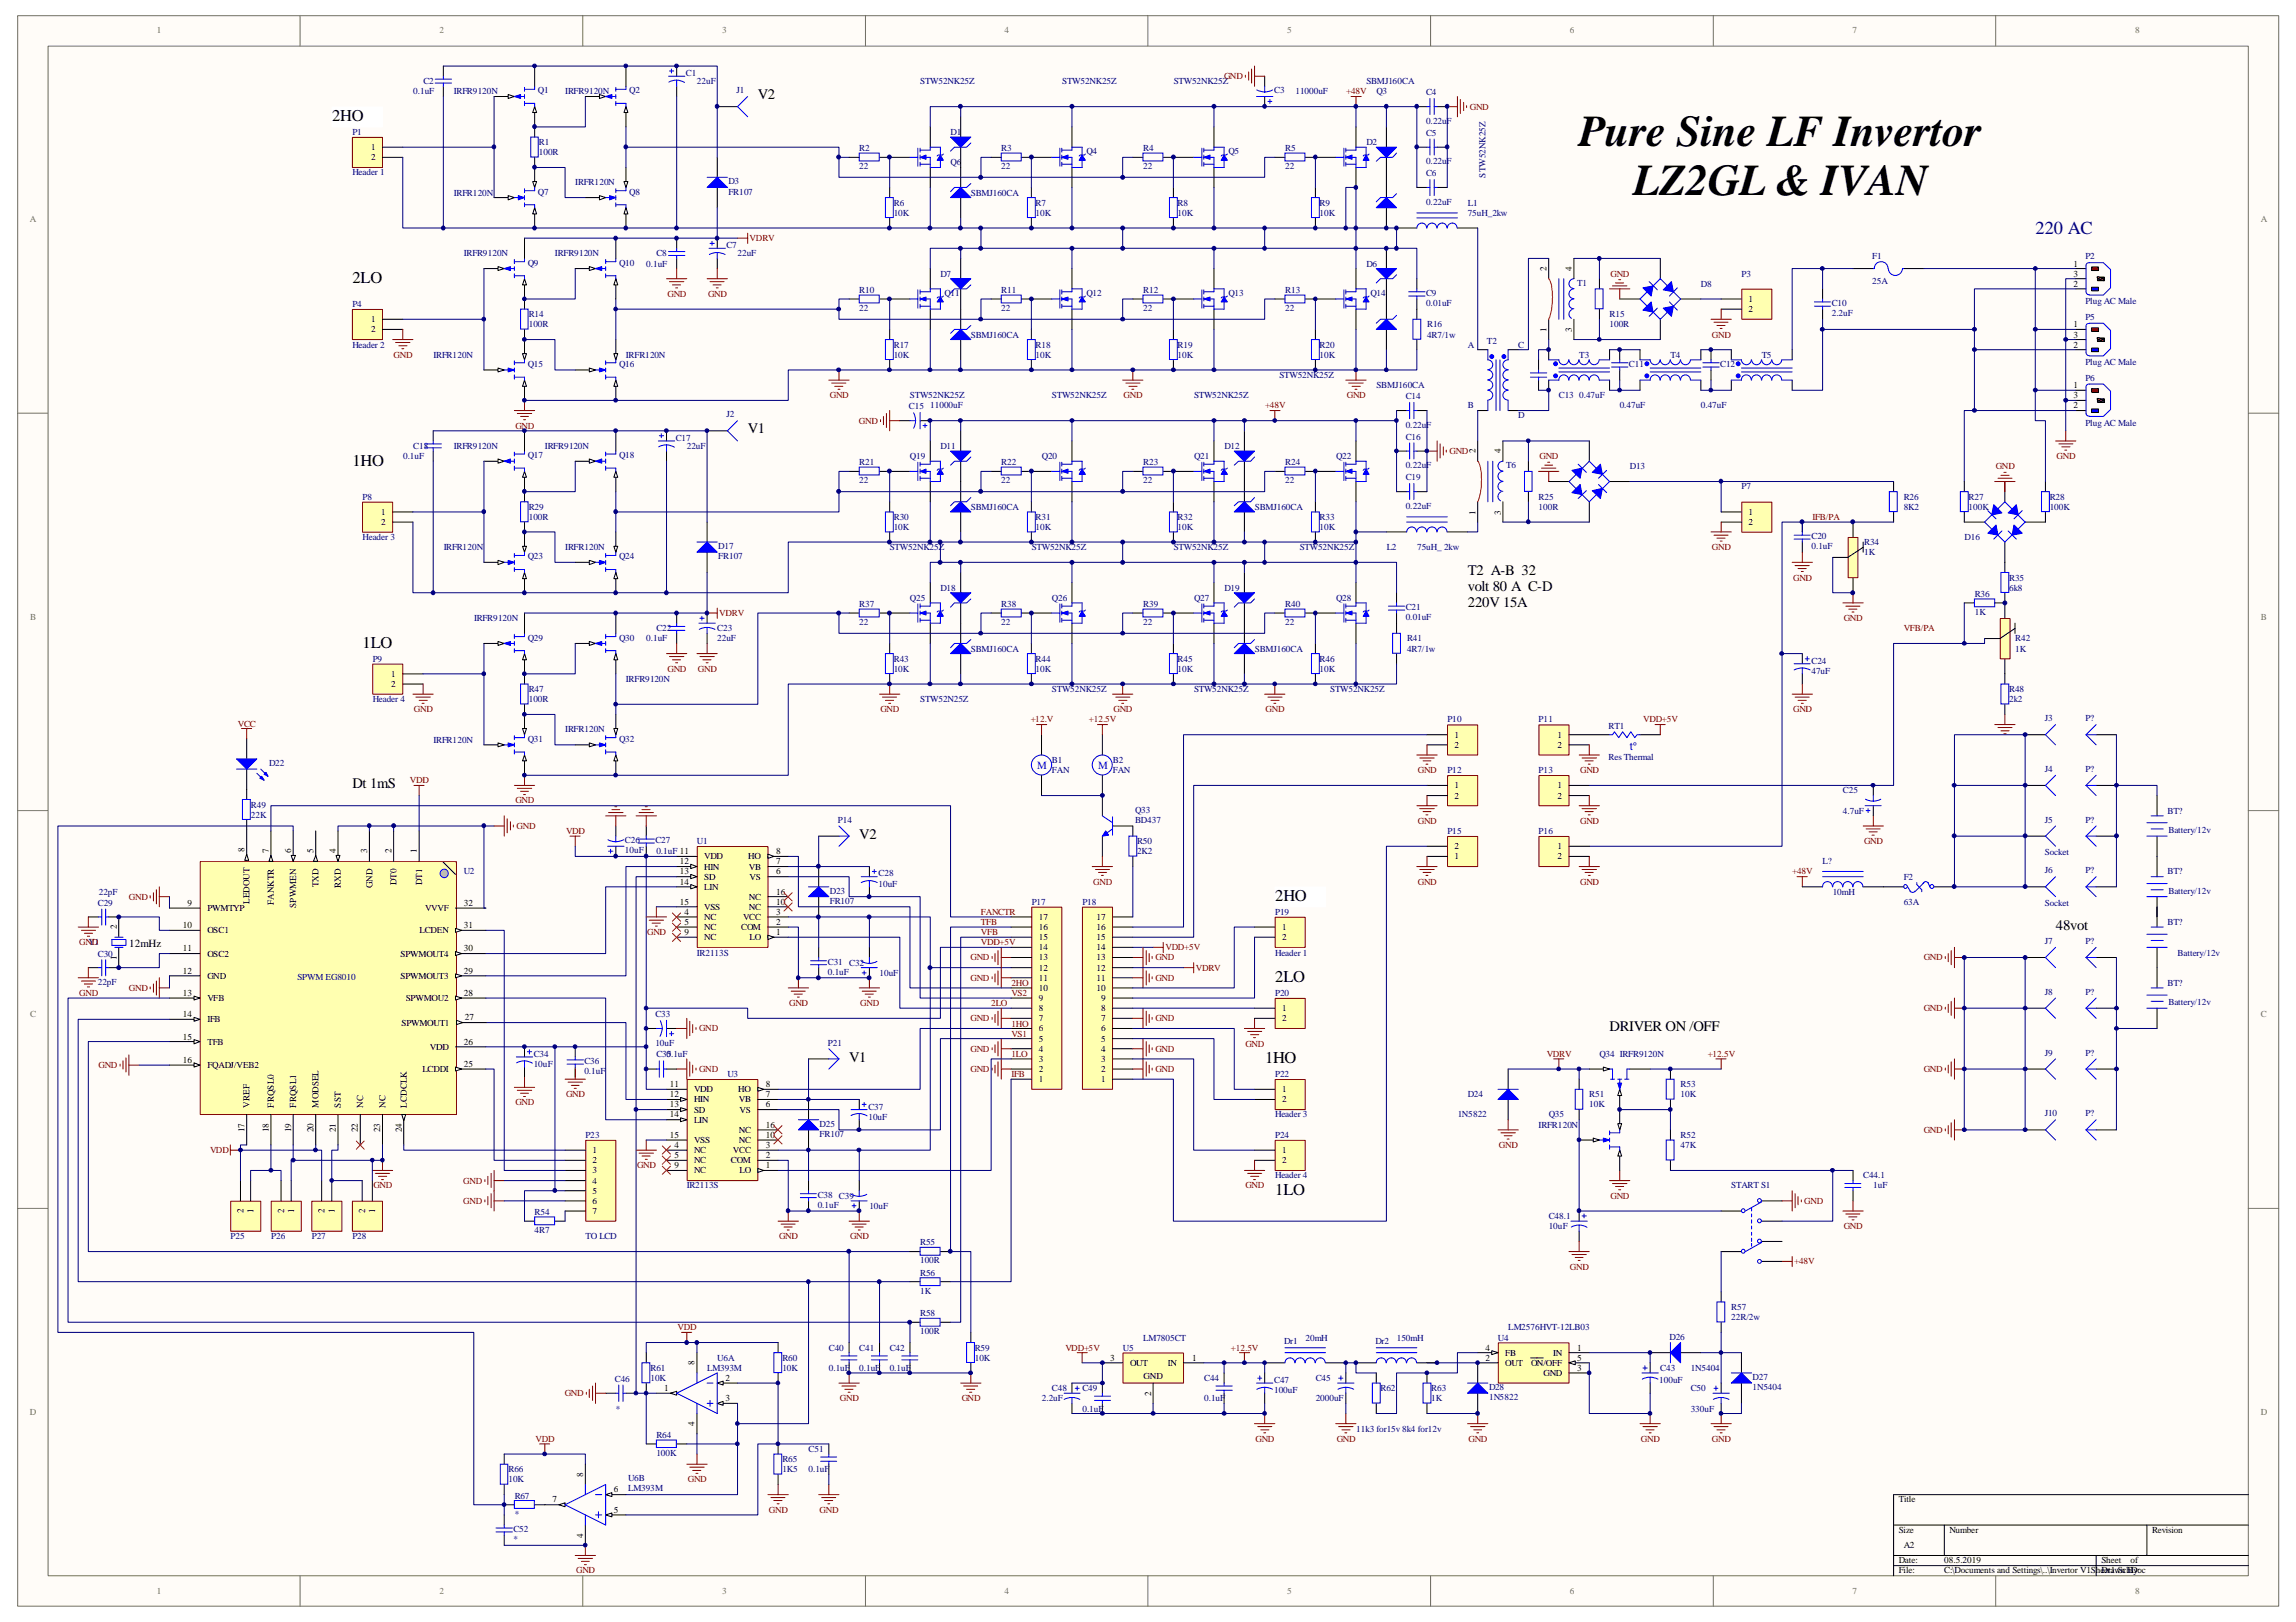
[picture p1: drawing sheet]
<svg xmlns="http://www.w3.org/2000/svg" width="297mm" height="210mm" viewBox="0 0 297 210" stroke-linecap="round" stroke-linejoin="round" font-family="sans-serif">
<defs><g id="words">
<g font-size="5.7">
<text x="204.3" y="18.9">Pure Sine LF Invertor</text>
<text x="211.3" y="25.2">LZ2GL &amp; IVAN</text>
</g>
<text font-size="2.4" fill="#000080" x="263.4" y="30.3">220 AC</text>
<g font-size="2.1">
<text x="43" y="15.7">2HO</text>
<text x="45.6" y="36.7">2LO</text>
<text x="45.6" y="60.2">1HO</text>
<text x="46.9" y="83.9">1LO</text>
<text x="165" y="116.6">2HO</text>
<text x="165" y="127.1">2LO</text>
<text x="163.7" y="137.6">1HO</text>
<text x="165" y="154.6">1LO</text>
</g>
<g font-size="1.9">
<text x="98" y="12.8">V2</text>
<text x="96.7" y="56.1">V1</text>
<text x="189.9" y="74.5">T2 A-B 32</text>
<text x="189.9" y="76.5">volt 80 A C-D</text>
<text x="189.9" y="78.6">220V 15A</text>
<text x="45.6" y="102">Dt 1mS</text>
<text x="111.2" y="108.5">V2</text>
<text x="266" y="120.4">48vot</text>
<text x="109.9" y="137.4">V1</text>
<text x="208.2" y="133.5">DRIVER ON /OFF</text>
</g>
<g font-size="1.4" fill="#00f">
<text x="134.2" y="99.5">M</text>
<text x="142.1" y="99.5">M</text>
<text x="210.9" y="97">t°</text>
</g>
<text font-size="1.4" x="16.7" y="122.6">12mHz</text>
<g font-size="1.2" fill="#706f64">
<text x="20.3" y="4.3">1</text>
<text x="56.9" y="4.3">2</text>
<text x="93.4" y="4.3">3</text>
<text x="130" y="4.3">4</text>
<text x="166.5" y="4.3">5</text>
<text x="203.1" y="4.3">6</text>
<text x="239.6" y="4.3">7</text>
<text x="276.2" y="4.3">8</text>
<text x="3.8" y="28.7">A</text>
<text x="292.5" y="28.7">A</text>
<text x="3.9" y="80.2">B</text>
<text x="292.5" y="80.2">B</text>
<text x="3.9" y="131.7">C</text>
<text x="292.5" y="131.7">C</text>
<text x="3.8" y="183.1">D</text>
<text x="292.5" y="183.1">D</text>
<text x="20.3" y="206.2">1</text>
<text x="56.9" y="206.2">2</text>
<text x="93.4" y="206.2">3</text>
<text x="130" y="206.2">4</text>
<text x="166.5" y="206.2">5</text>
<text x="203.1" y="206.2">6</text>
<text x="239.6" y="206.2">7</text>
<text x="276.2" y="206.2">8</text>
</g>
<g font-size="1.2" fill="#000080">
<text x="54.8" y="10.9">C2</text>
<text x="88.7" y="9.8">C1</text>
<text x="90.2" y="10.9">22uF</text>
<text x="119" y="10.9">STW52NK25Z</text>
<text x="137.4" y="10.9">STW52NK25Z</text>
<text x="151.8" y="10.9">STW52NK25Z</text>
<text x="176.8" y="10.9">SBMJ160CA</text>
<text x="45.6" y="17.4">P1</text>
<text x="53.5" y="12.2">0.1uF</text>
<text x="58.7" y="12.2">IRFR9120N</text>
<text x="69.6" y="12.1">Q1</text>
<text x="73.1" y="12.2">IRFR9120N</text>
<text x="81.4" y="12.1">Q2</text>
<text x="95.3" y="12.1">J1</text>
<text x="123" y="17.4">D1</text>
<text x="164.8" y="12.1">C3</text>
<text x="167.6" y="12.2">11000uF</text>
<text x="178.1" y="12.2">Q3</text>
<text x="184.5" y="16">0.22uF</text>
<text x="184.5" y="12.3">C4</text>
<text x="184.5" y="17.6">C5</text>
<text x="45.6" y="22.7">Header 1</text>
<text x="69.7" y="20.1">100R</text>
<text x="69.7" y="18.8">R1</text>
<text x="94.2" y="23.9">D3</text>
<text x="111.2" y="21.9">22</text>
<text x="111.2" y="19.6">R2</text>
<text x="123" y="21.4">Q6</text>
<text x="129.5" y="21.9">22</text>
<text x="129.5" y="19.6">R3</text>
<text x="140.5" y="19.9">Q4</text>
<text x="147.9" y="21.9">22</text>
<text x="147.9" y="19.6">R4</text>
<text x="158.9" y="19.9">Q5</text>
<text x="166.3" y="21.9">22</text>
<text x="166.3" y="19.6">R5</text>
<text x="176.8" y="18.8">D2</text>
<text x="184.5" y="21.3">0.22uF</text>
<text x="184.5" y="22.8">C6</text>
<text x="192.2" y="23" transform="rotate(-90 192.2 23)">STW52NK25Z</text>
<text x="58.7" y="25.3">IRFR120N</text>
<text x="69.6" y="25.2">Q7</text>
<text x="74.4" y="24">IRFR120N</text>
<text x="81.4" y="25.2">Q8</text>
<text x="94.2" y="25.2">FR107</text>
<text x="115.7" y="27.9">10K</text>
<text x="115.7" y="26.6">R6</text>
<text x="125.6" y="25.3">SBMJ160CA</text>
<text x="134" y="27.9">10K</text>
<text x="134" y="26.6">R7</text>
<text x="152.4" y="27.9">10K</text>
<text x="152.4" y="26.6">R8</text>
<text x="170.7" y="27.9">10K</text>
<text x="170.7" y="26.6">R9</text>
<text x="184.5" y="26.5">0.22uF</text>
<text x="189.9" y="27.9">75uH_2kw</text>
<text x="189.9" y="26.6">L1</text>
<text x="60" y="33.2">IRFR9120N</text>
<text x="68.3" y="34.4">Q9</text>
<text x="71.8" y="33.2">IRFR9120N</text>
<text x="80.1" y="34.4">Q10</text>
<text x="83.6" y="34.5">0.1uF</text>
<text x="84.9" y="33.2">C8</text>
<text x="94" y="32.1">C7</text>
<text x="95.4" y="33.2">22uF</text>
<text x="121.7" y="35.8">D7</text>
<text x="176.8" y="34.5">D6</text>
<text x="225.3" y="35.8">P3</text>
<text x="242.2" y="33.6">F1</text>
<text x="269.8" y="33.6">P2</text>
<text x="45.6" y="39.8">P4</text>
<text x="68.4" y="41.1">R14</text>
<text x="111.2" y="40.3">22</text>
<text x="111.2" y="37.9">R10</text>
<text x="122.2" y="38.3">Q11</text>
<text x="129.5" y="40.3">22</text>
<text x="129.5" y="37.9">R11</text>
<text x="140.5" y="38.3">Q12</text>
<text x="147.9" y="40.3">22</text>
<text x="147.9" y="37.9">R12</text>
<text x="158.9" y="38.3">Q13</text>
<text x="166.3" y="40.3">22</text>
<text x="166.3" y="37.9">R13</text>
<text x="177.3" y="38.3">Q14</text>
<text x="184.5" y="39.6">0.01uF</text>
<text x="184.5" y="38.3">C9</text>
<text x="204" y="37">T1</text>
<text x="208.2" y="41.1">R15</text>
<text x="220" y="37.1">D8</text>
<text x="237" y="40.9">2.2uF</text>
<text x="237" y="39.6">C10</text>
<text x="242.2" y="36.7">25A</text>
<text x="269.8" y="41.4">P5</text>
<text x="269.8" y="39.3">Plug AC Male</text>
<text x="45.6" y="45">Header 2</text>
<text x="56.1" y="46.3">IRFR120N</text>
<text x="68.3" y="47.5">Q15</text>
<text x="68.4" y="42.4">100R</text>
<text x="80.1" y="47.5">Q16</text>
<text x="81" y="46.3">IRFR120N</text>
<text x="115.7" y="46.3">10K</text>
<text x="115.7" y="45">R17</text>
<text x="125.6" y="43.7">SBMJ160CA</text>
<text x="134" y="46.3">10K</text>
<text x="134" y="45">R18</text>
<text x="152.4" y="46.3">10K</text>
<text x="152.4" y="45">R19</text>
<text x="170.7" y="46.3">10K</text>
<text x="170.7" y="45">R20</text>
<text x="184.7" y="43.7">4R7/1w</text>
<text x="184.7" y="42.4">R16</text>
<text x="189.9" y="45">A</text>
<text x="192.4" y="44.6">T2</text>
<text x="196.4" y="45">C</text>
<text x="204.3" y="46.3">T3</text>
<text x="208.2" y="42.4">100R</text>
<text x="210.7" y="47.5">C11</text>
<text x="216.1" y="46.3">T4</text>
<text x="222.5" y="47.5">C12</text>
<text x="227.9" y="46.3">T5</text>
<text x="269.8" y="47.2">Plug AC Male</text>
<text x="117.6" y="53">C15</text>
<text x="117.7" y="51.5">STW52NK25Z</text>
<text x="120.4" y="52.8">11000uF</text>
<text x="136.1" y="51.5">STW52NK25Z</text>
<text x="154.5" y="51.5">STW52NK25Z</text>
<text x="165.5" y="48.9">STW52NK25Z</text>
<text x="178.1" y="50.2">SBMJ160CA</text>
<text x="181.9" y="51.6">C14</text>
<text x="189.9" y="52.8">B</text>
<text x="201.7" y="51.5">C13</text>
<text x="204.3" y="51.5">0.47uF</text>
<text x="209.5" y="52.8">0.47uF</text>
<text x="220" y="52.8">0.47uF</text>
<text x="269.8" y="49.3">P6</text>
<text x="52.2" y="59.4">0.1uF</text>
<text x="53.5" y="58.1">C18</text>
<text x="58.7" y="58.1">IRFR9120N</text>
<text x="68.3" y="59.3">Q17</text>
<text x="70.5" y="58.1">IRFR9120N</text>
<text x="80.1" y="59.3">Q18</text>
<text x="87.4" y="57">C17</text>
<text x="88.9" y="58.1">22uF</text>
<text x="94" y="54">J2</text>
<text x="117.7" y="59.4">Q19</text>
<text x="121.7" y="58.1">D11</text>
<text x="134.8" y="59.4">Q20</text>
<text x="154.5" y="59.4">Q21</text>
<text x="158.4" y="58.1">D12</text>
<text x="172.8" y="59.4">Q22</text>
<text x="181.9" y="56.9">C16</text>
<text x="181.9" y="55.3">0.22uF</text>
<text x="196.4" y="54.1">D</text>
<text x="269.8" y="55.1">Plug AC Male</text>
<text x="46.9" y="64.6">P8</text>
<text x="68.4" y="66">R29</text>
<text x="111.2" y="62.6">22</text>
<text x="111.2" y="60.2">R21</text>
<text x="125.6" y="66">SBMJ160CA</text>
<text x="129.5" y="62.6">22</text>
<text x="129.5" y="60.2">R22</text>
<text x="147.9" y="62.6">22</text>
<text x="147.9" y="60.2">R23</text>
<text x="162.3" y="66">SBMJ160CA</text>
<text x="166.3" y="62.6">22</text>
<text x="166.3" y="60.2">R24</text>
<text x="181.9" y="60.6">0.22uF</text>
<text x="181.9" y="65.8">0.22uF</text>
<text x="181.9" y="62.1">C19</text>
<text x="194.9" y="60.6">T6</text>
<text x="199" y="66">100R</text>
<text x="199" y="64.6">R25</text>
<text x="210.9" y="60.7">D13</text>
<text x="225.3" y="63.3">P7</text>
<text x="246.3" y="66">8K2</text>
<text x="246.3" y="64.6">R26</text>
<text x="254.7" y="66">100K</text>
<text x="254.7" y="64.6">R27</text>
<text x="265.2" y="66">100K</text>
<text x="265.2" y="64.6">R28</text>
<text x="46.9" y="69.9">Header 3</text>
<text x="57.4" y="71.2">IRFR120N</text>
<text x="68.4" y="67.3">100R</text>
<text x="73.1" y="71.2">IRFR120N</text>
<text x="92.9" y="71.1">D17</text>
<text x="115.1" y="71.2">STW52NK25Z</text>
<text x="115.7" y="68.6">10K</text>
<text x="115.7" y="67.3">R30</text>
<text x="133.5" y="71.2">STW52NK25Z</text>
<text x="134" y="68.6">10K</text>
<text x="134" y="67.3">R31</text>
<text x="151.8" y="71.2">STW52NK25Z</text>
<text x="152.4" y="68.6">10K</text>
<text x="152.4" y="67.3">R32</text>
<text x="168.1" y="71.2">STW52NK25Z</text>
<text x="170.7" y="68.6">10K</text>
<text x="170.7" y="67.3">R33</text>
<text x="179.4" y="71.2">L2</text>
<text x="183.3" y="71.2">75uH_ 2kw</text>
<text x="234.4" y="71.1">0.1uF</text>
<text x="234.4" y="69.8">C20</text>
<text x="241.2" y="70.5">R34</text>
<text x="241.2" y="71.8">1K</text>
<text x="254.2" y="69.9">D16</text>
<text x="68.3" y="72.4">Q23</text>
<text x="80.1" y="72.4">Q24</text>
<text x="92.9" y="72.4">FR107</text>
<text x="117.7" y="77.8">Q25</text>
<text x="121.7" y="76.5">D18</text>
<text x="136.1" y="77.8">Q26</text>
<text x="154.5" y="77.8">Q27</text>
<text x="158.4" y="76.5">D19</text>
<text x="172.8" y="77.8">Q28</text>
<text x="255.5" y="77.2">R36</text>
<text x="259.9" y="76.5">6k8</text>
<text x="259.9" y="75.1">R35</text>
<text x="61.3" y="80.4">IRFR9120N</text>
<text x="68.3" y="82.9">Q29</text>
<text x="80.1" y="82.9">Q30</text>
<text x="83.6" y="83">0.1uF</text>
<text x="84.9" y="81.7">C22</text>
<text x="92.8" y="83">22uF</text>
<text x="92.8" y="81.7">C23</text>
<text x="111.2" y="80.9">22</text>
<text x="111.2" y="78.5">R37</text>
<text x="129.5" y="80.9">22</text>
<text x="129.5" y="78.5">R38</text>
<text x="147.9" y="80.9">22</text>
<text x="147.9" y="78.5">R39</text>
<text x="166.3" y="80.9">22</text>
<text x="166.3" y="78.5">R40</text>
<text x="181.9" y="80.3">0.01uF</text>
<text x="181.9" y="79">C21</text>
<text x="182" y="83">R41</text>
<text x="255.5" y="79.6">1K</text>
<text x="260.7" y="83">R42</text>
<text x="48.2" y="85.6">P9</text>
<text x="68.4" y="89.6">R47</text>
<text x="81" y="88.3">IRFR9120N</text>
<text x="115.7" y="87">10K</text>
<text x="115.7" y="85.6">R43</text>
<text x="125.6" y="84.3">SBMJ160CA</text>
<text x="134" y="87">10K</text>
<text x="134" y="85.6">R44</text>
<text x="136.1" y="89.6">STW52NK25Z</text>
<text x="152.4" y="87">10K</text>
<text x="152.4" y="85.6">R45</text>
<text x="154.5" y="89.6">STW52NK25Z</text>
<text x="162.3" y="84.3">SBMJ160CA</text>
<text x="170.7" y="87">10K</text>
<text x="170.7" y="85.6">R46</text>
<text x="172.1" y="89.6">STW52NK25Z</text>
<text x="182" y="84.3">4R7/1w</text>
<text x="234.4" y="87.2">47uF</text>
<text x="234.4" y="85.9">C24</text>
<text x="259.9" y="89.6">R48</text>
<text x="260.7" y="84.3">1K</text>
<text x="48.2" y="90.9">Header 4</text>
<text x="68.3" y="96">Q31</text>
<text x="68.4" y="90.9">100R</text>
<text x="73.1" y="94.8">IRFR120N</text>
<text x="80.1" y="96">Q32</text>
<text x="119" y="90.9">STW52N25Z</text>
<text x="187.3" y="93.5">P10</text>
<text x="199" y="93.5">P11</text>
<text x="208.1" y="94.3">RT1</text>
<text x="259.9" y="90.9">2k2</text>
<text x="264.5" y="93.3">J3</text>
<text x="269.8" y="93.3">P?</text>
<text x="34.8" y="99.1">D22</text>
<text x="56.1" y="96.1">IRFR120N</text>
<text x="136.1" y="98.7">B1</text>
<text x="136.1" y="100">FAN</text>
<text x="144" y="98.7">B2</text>
<text x="144" y="100">FAN</text>
<text x="187.3" y="100">P12</text>
<text x="199" y="100">P13</text>
<text x="208.1" y="98.3">Res Thermal</text>
<text x="264.5" y="99.9">J4</text>
<text x="269.8" y="99.9">P?</text>
<text x="32.5" y="105.8">22K</text>
<text x="32.5" y="104.5">R49</text>
<text x="108.4" y="106.5">P14</text>
<text x="146.9" y="105.2">Q33</text>
<text x="146.9" y="106.5">BD437</text>
<text x="187.3" y="107.9">P15</text>
<text x="199" y="107.9">P16</text>
<text x="238.4" y="105.3">4.7uF</text>
<text x="238.4" y="102.7">C25</text>
<text x="264.5" y="106.5">J5</text>
<text x="269.8" y="106.5">P?</text>
<text x="280.4" y="105.3">BT?</text>
<text x="280.5" y="107.8">Battery/12v</text>
<text x="60" y="113.2">U2</text>
<text x="80.9" y="110.4">10uF</text>
<text x="80.9" y="109.1">C26</text>
<text x="84.8" y="109.1">C27</text>
<text x="84.9" y="110.5">0.1uF 11</text>
<text x="90.2" y="109.2">U1</text>
<text x="113.7" y="113.4">C28</text>
<text x="147.1" y="110.5">2K2</text>
<text x="147.1" y="109.2">R50</text>
<text x="235.8" y="111.8">L?</text>
<text x="246.3" y="113.8">F2</text>
<text x="264.5" y="110.7">Socket</text>
<text x="264.5" y="113">J6</text>
<text x="269.8" y="113">P?</text>
<text x="280.4" y="113.2">BT?</text>
<text x="12.7" y="117.2">C29</text>
<text x="12.8" y="115.8">22pF</text>
<text x="107.4" y="115.7">D23</text>
<text x="107.4" y="117">FR107</text>
<text x="113.7" y="114.7">10uF</text>
<text x="133.5" y="117.1">P17</text>
<text x="140" y="117.1">P18</text>
<text x="165" y="118.4">P19</text>
<text x="237.1" y="115.8">10mH</text>
<text x="246.3" y="117.1">63A</text>
<text x="264.5" y="117.2">Socket</text>
<text x="280.4" y="119.7">BT?</text>
<text x="280.5" y="115.7">Battery/12v</text>
<text x="11.5" y="122.3">Y1</text>
<text x="12.7" y="123.8">C30</text>
<text x="90.2" y="123.7">IR2113S</text>
<text x="107.1" y="124.8">C31 C32</text>
<text x="165" y="123.7">Header 1</text>
<text x="264.5" y="122.2">J7</text>
<text x="269.8" y="122.2">P?</text>
<text x="281.7" y="123.7">Battery/12v</text>
<text x="12.7" y="127.5">22pF</text>
<text x="38.5" y="126.8">SPWM EG8010</text>
<text x="84.8" y="131.7">C33</text>
<text x="107.1" y="126.2">0.1uF</text>
<text x="113.8" y="126.3">10uF</text>
<text x="165" y="128.9">P20</text>
<text x="264.5" y="128.8">J8</text>
<text x="269.8" y="128.8">P?</text>
<text x="280.4" y="127.6">BT?</text>
<text x="280.5" y="130.1">Battery/12v</text>
<text x="69" y="136.8">C34</text>
<text x="75.6" y="137.7">C36</text>
<text x="84.8" y="135.3">10uF</text>
<text x="84.9" y="136.8">C35</text>
<text x="86.2" y="136.8">0.1uF</text>
<text x="107.1" y="135.3">P21</text>
<text x="206.9" y="136.8">Q34 IRFR9120N</text>
<text x="264.5" y="136.6">J9</text>
<text x="269.8" y="136.6">P?</text>
<text x="69" y="138.1">10uF</text>
<text x="75.6" y="139">0.1uF</text>
<text x="94.1" y="139.4">U3</text>
<text x="112.3" y="143.6">C37</text>
<text x="165" y="139.4">P22</text>
<text x="189.9" y="142">D24</text>
<text x="205.6" y="143.3">10K</text>
<text x="205.6" y="142">R51</text>
<text x="217.4" y="142">10K</text>
<text x="217.4" y="140.7">R53</text>
<text x="75.7" y="147.2">P23</text>
<text x="106" y="145.8">D25</text>
<text x="106" y="147.1">FR107</text>
<text x="112.3" y="144.9">10uF</text>
<text x="165" y="147.2">P24</text>
<text x="165" y="144.6">Header 3</text>
<text x="188.6" y="144.6">1N5822</text>
<text x="199" y="145.9">IRFR120N</text>
<text x="200.4" y="144.6">Q35</text>
<text x="217.4" y="148.5">47K</text>
<text x="217.4" y="147.2">R52</text>
<text x="264.5" y="144.5">J10</text>
<text x="269.8" y="144.5">P?</text>
<text x="88.9" y="153.8">IR2113S</text>
<text x="105.8" y="155">C38 C39</text>
<text x="165" y="152.5">Header 4</text>
<text x="224" y="153.8">START S1</text>
<text x="241" y="152.5">C44.1</text>
<text x="242.4" y="153.8">1uF</text>
<text x="29.8" y="160.4">P25</text>
<text x="35.1" y="160.4">P26</text>
<text x="40.3" y="160.4">P27</text>
<text x="45.6" y="160.4">P28</text>
<text x="69.2" y="159.6">4R7</text>
<text x="69.2" y="157.2">R54</text>
<text x="75.7" y="160.4">TO LCD</text>
<text x="105.8" y="156.3">0.1uF</text>
<text x="112.5" y="156.4">10uF</text>
<text x="119" y="161.2">R55</text>
<text x="200.4" y="159">10uF</text>
<text x="200.4" y="157.7">C48.1</text>
<text x="119" y="163.5">100R</text>
<text x="119" y="167.4">1K</text>
<text x="119" y="165.1">R56</text>
<text x="119" y="172.7">100R</text>
<text x="119" y="170.3">R58</text>
<text x="147.9" y="173.5">LM7805CT</text>
<text x="166.2" y="174">Dr1</text>
<text x="168.9" y="173.5">20mH</text>
<text x="178" y="174">Dr2</text>
<text x="180.7" y="173.5">150mH</text>
<text x="193.8" y="173.5">U4</text>
<text x="195.1" y="172.2">LM2576HVT-12LB03</text>
<text x="216" y="173.4">D26</text>
<text x="224" y="170.9">22R/2w</text>
<text x="224" y="169.5">R57</text>
<text x="79.5" y="178.9">C46</text>
<text x="84.2" y="178.7">10K</text>
<text x="84.2" y="177.4">R61</text>
<text x="91.5" y="177.4">LM393M</text>
<text x="92.8" y="176.1">U6A</text>
<text x="101.2" y="177.4">10K</text>
<text x="101.2" y="176.1">R60</text>
<text x="107.2" y="177.4">0.1uF</text>
<text x="107.2" y="174.8">C40</text>
<text x="111.2" y="177.4">0.1uF</text>
<text x="111.2" y="174.8">C41</text>
<text x="115.1" y="177.4">0.1uF</text>
<text x="115.1" y="174.8">C42</text>
<text x="126.1" y="176.1">10K</text>
<text x="126.1" y="174.8">R59</text>
<text x="145.3" y="174.8">U5</text>
<text x="155.8" y="178.7">C44</text>
<text x="164.8" y="179">C47</text>
<text x="170.2" y="178.7">C45</text>
<text x="192.7" y="179.9">D28</text>
<text x="214.7" y="179">100uF</text>
<text x="214.8" y="177.4">C43</text>
<text x="218.7" y="177.4">1N5404</text>
<text x="226.7" y="178.6">D27</text>
<text x="226.7" y="179.9">1N5404</text>
<text x="79.7" y="182.7">*</text>
<text x="134.8" y="181.4">2.2uF</text>
<text x="136.1" y="180">C48</text>
<text x="140" y="182.7">0.1uF</text>
<text x="140" y="180">C49</text>
<text x="155.8" y="181.4">0.1uF</text>
<text x="164.8" y="180.3">100uF</text>
<text x="170.2" y="181.4">2000uF</text>
<text x="175.5" y="185.3">11k3 for15v 8k4 for12v</text>
<text x="178.6" y="180">R62</text>
<text x="185.2" y="181.4">1K</text>
<text x="185.2" y="180">R63</text>
<text x="192.7" y="181.2">1N5822</text>
<text x="218.7" y="182.7">330uF</text>
<text x="218.7" y="180">C50</text>
<text x="65.8" y="191.8">10K</text>
<text x="65.8" y="190.5">R66</text>
<text x="81.3" y="191.7">U6B</text>
<text x="84.9" y="188.4">100K</text>
<text x="84.9" y="186.1">R64</text>
<text x="101.2" y="190.5">1K5</text>
<text x="101.2" y="189.2">R65</text>
<text x="104.6" y="190.5">0.1uF</text>
<text x="104.6" y="187.9">C51</text>
<text x="66.6" y="196.3">*</text>
<text x="66.6" y="193.9">R67</text>
<text x="81.3" y="193">LM393M</text>
<text x="66.4" y="199.6">*</text>
<text x="66.4" y="198.2">C52</text>
</g>
<g font-size="1.2" fill="#800000">
<text x="158.4" y="10.2">GND</text>
<text x="174.2" y="12.2">+48V</text>
<text x="190.2" y="14.2">GND</text>
<text x="97" y="31.2">VDRV</text>
<text x="208.4" y="35.8">GND</text>
<text x="86.4" y="38.4">GND</text>
<text x="91.6" y="38.4">GND</text>
<text x="50.9" y="46.3">GND</text>
<text x="221.5" y="43.7">GND</text>
<text x="107.4" y="51.5">GND</text>
<text x="145.4" y="51.5">GND</text>
<text x="163.7" y="52.8">+48V</text>
<text x="174.2" y="51.5">GND</text>
<text x="66.7" y="55.5">GND</text>
<text x="111.1" y="54.8">GND</text>
<text x="187.5" y="58.8">GND</text>
<text x="199.2" y="59.4">GND</text>
<text x="266.1" y="59.4">GND</text>
<text x="258.2" y="60.7">GND</text>
<text x="221.5" y="71.2">GND</text>
<text x="234.5" y="67.3">IFB/PA</text>
<text x="232" y="75.1">GND</text>
<text x="93" y="79.7">VDRV</text>
<text x="238.5" y="80.4">GND</text>
<text x="246.3" y="81.7">VFB/PA</text>
<text x="86.4" y="87">GND</text>
<text x="90.3" y="87">GND</text>
<text x="30.8" y="94">VCC</text>
<text x="53.5" y="92.2">GND</text>
<text x="113.9" y="92.2">GND</text>
<text x="133.3" y="93.5">+12.V</text>
<text x="140.9" y="93.5">+12.5V</text>
<text x="144.1" y="92.2">GND</text>
<text x="163.7" y="92.2">GND</text>
<text x="212.6" y="93.5">VDD+5V</text>
<text x="232" y="92.2">GND</text>
<text x="53" y="101.3">VDD</text>
<text x="183.4" y="100">GND</text>
<text x="204.4" y="100">GND</text>
<text x="66.7" y="104">GND</text>
<text x="66.8" y="107.3">GND</text>
<text x="73.2" y="107.9">VDD</text>
<text x="183.4" y="106.6">GND</text>
<text x="204.4" y="106.6">GND</text>
<text x="231.9" y="113.2">+48V</text>
<text x="241.2" y="109.2">GND</text>
<text x="16.7" y="116.5">GND</text>
<text x="126.9" y="118.4">FANCTR</text>
<text x="126.9" y="119.7">TFB</text>
<text x="141.4" y="114.5">GND</text>
<text x="183.4" y="114.5">GND</text>
<text x="204.4" y="114.5">GND</text>
<text x="10.2" y="122.3">GND</text>
<text x="83.7" y="121">GND</text>
<text x="125.6" y="124.3">GND</text>
<text x="126.9" y="121">VFB</text>
<text x="126.9" y="122.3">VDD+5V</text>
<text x="149.5" y="124.3">GND</text>
<text x="150.8" y="123">VDD+5V</text>
<text x="154.7" y="125.6">VDRV</text>
<text x="248.9" y="124.3">GND</text>
<text x="10.2" y="128.9">GND</text>
<text x="16.7" y="128.2">GND</text>
<text x="102.1" y="130.2">GND</text>
<text x="111.3" y="130.2">GND</text>
<text x="125.6" y="126.9">GND</text>
<text x="128.2" y="130.2">2LO</text>
<text x="130.8" y="127.6">2HO</text>
<text x="130.8" y="128.9">VS2</text>
<text x="149.5" y="126.9">GND</text>
<text x="248.9" y="130.9">GND</text>
<text x="90.5" y="133.5">GND</text>
<text x="125.6" y="136.1">GND</text>
<text x="125.6" y="132.2">GND</text>
<text x="130.8" y="132.8">1HO</text>
<text x="130.8" y="134.2">VS1</text>
<text x="130.8" y="136.8">1LO</text>
<text x="149.5" y="136.1">GND</text>
<text x="149.5" y="132.2">GND</text>
<text x="161.1" y="135.5">GND</text>
<text x="200.1" y="136.8">VDRV</text>
<text x="220.9" y="136.8">+12.5V</text>
<text x="12.7" y="138.2">GND</text>
<text x="66.7" y="143">GND</text>
<text x="73.2" y="142">GND</text>
<text x="90.5" y="138.7">GND</text>
<text x="125.6" y="138.7">GND</text>
<text x="130.8" y="139.4">IFB</text>
<text x="149.5" y="138.7">GND</text>
<text x="248.9" y="138.7">GND</text>
<text x="27.2" y="149.2">VDD</text>
<text x="193.9" y="148.5">GND</text>
<text x="248.9" y="146.6">GND</text>
<text x="48.3" y="153.8">GND</text>
<text x="59.9" y="153.2">GND</text>
<text x="59.9" y="155.8">GND</text>
<text x="82.4" y="151.2">GND</text>
<text x="161.1" y="153.8">GND</text>
<text x="208.4" y="155.1">GND</text>
<text x="233.4" y="155.8">GND</text>
<text x="100.8" y="160.4">GND</text>
<text x="110" y="160.4">GND</text>
<text x="238.5" y="159">GND</text>
<text x="203.1" y="164.3">GND</text>
<text x="232.1" y="163.6">+48V</text>
<text x="87.7" y="172.2">VDD</text>
<text x="137.8" y="174.8">VDD+5V</text>
<text x="159.3" y="174.8">+12.5V</text>
<text x="73.1" y="180.7">GND</text>
<text x="108.7" y="181.4">GND</text>
<text x="124.4" y="181.4">GND</text>
<text x="69.3" y="186.6">VDD</text>
<text x="89" y="191.8">GND</text>
<text x="162.4" y="186.6">GND</text>
<text x="172.9" y="186.6">GND</text>
<text x="190" y="186.6">GND</text>
<text x="212.3" y="186.6">GND</text>
<text x="221.5" y="186.6">GND</text>
<text x="99.5" y="195.7">GND</text>
<text x="106" y="195.7">GND</text>
<text x="74.5" y="203.6">GND</text>
</g>
<g font-size="1.2">
<text x="48" y="19.4">1</text>
<text x="48" y="20.7">2</text>
<text x="200.1" y="35.1" transform="rotate(-90 200.1 35.1)">2</text>
<text x="203.4" y="35.1" transform="rotate(-90 203.4 35.1)">4</text>
<text x="268.3" y="34.5">1</text>
<text x="268.3" y="35.8">3</text>
<text x="48" y="41.7">1</text>
<text x="226.2" y="39.1">1</text>
<text x="226.2" y="40.4">2</text>
<text x="268.3" y="37.1">2</text>
<text x="48" y="43">2</text>
<text x="200.1" y="43" transform="rotate(-90 200.1 43)">1</text>
<text x="203.4" y="43" transform="rotate(-90 203.4 43)">3</text>
<text x="268.3" y="42.4">1</text>
<text x="268.3" y="43.7">3</text>
<text x="268.3" y="45">2</text>
<text x="268.3" y="50.2">1</text>
<text x="268.3" y="51.5">3</text>
<text x="268.3" y="52.8">2</text>
<text x="190.9" y="58.6" transform="rotate(-90 190.9 58.6)">2</text>
<text x="194.2" y="58.6" transform="rotate(-90 194.2 58.6)">4</text>
<text x="49.3" y="66.6">1</text>
<text x="49.3" y="67.9">2</text>
<text x="190.9" y="66.6" transform="rotate(-90 190.9 66.6)">1</text>
<text x="194.2" y="66.6" transform="rotate(-90 194.2 66.6)">3</text>
<text x="226.2" y="66.6">1</text>
<text x="226.2" y="67.9">2</text>
<text x="50.6" y="87.6">1</text>
<text x="50.6" y="88.9">2</text>
<text x="188.2" y="95.5">1</text>
<text x="201.5" y="95.5">1</text>
<text x="188.2" y="96.8">2</text>
<text x="201.5" y="96.8">2</text>
<text x="188.2" y="102">1</text>
<text x="188.2" y="103.3">2</text>
<text x="201.5" y="102">1</text>
<text x="201.5" y="103.3">2</text>
<text x="31.6" y="110.3" transform="rotate(-90 31.6 110.3)">8</text>
<text x="34.8" y="110.4" transform="rotate(-90 34.8 110.4)">7</text>
<text x="37.7" y="110.4" transform="rotate(-90 37.7 110.4)">6</text>
<text x="40.6" y="110.4" transform="rotate(-90 40.6 110.4)">5</text>
<text x="43.4" y="110.4" transform="rotate(-90 43.4 110.4)">4</text>
<text x="47.5" y="110.4" transform="rotate(-90 47.5 110.4)">3</text>
<text x="50.7" y="110.4" transform="rotate(-90 50.7 110.4)">2</text>
<text x="53.9" y="110.4" transform="rotate(-90 53.9 110.4)">1</text>
<text x="88" y="111.8">12</text>
<text x="88" y="113.2">13</text>
<text x="91.1" y="111.2">VDD</text>
<text x="91.1" y="112.5">HIN</text>
<text x="91.1" y="113.8">SD</text>
<text x="96.8" y="111.2">HO</text>
<text x="96.9" y="112.5">VB</text>
<text x="97" y="113.8">VS</text>
<text x="100.4" y="111.8">7</text>
<text x="100.4" y="110.5">8</text>
<text x="100.4" y="113.2">6</text>
<text x="188.2" y="111.2">1</text>
<text x="188.2" y="109.9">2</text>
<text x="201.5" y="109.9">1</text>
<text x="201.5" y="111.2">2</text>
<text x="24.3" y="117.2">9</text>
<text x="26.8" y="117.9">PWMTYP</text>
<text x="32.3" y="117" transform="rotate(-90 32.3 117)">LEDOUT</text>
<text x="35.4" y="117.1" transform="rotate(-90 35.4 117.1)">FANKTR</text>
<text x="38.3" y="117.5" transform="rotate(-90 38.3 117.5)">SPWMEN</text>
<text x="41.2" y="114.8" transform="rotate(-90 41.2 114.8)">TXD</text>
<text x="44.1" y="114.9" transform="rotate(-90 44.1 114.9)">RXD</text>
<text x="48.2" y="114.9" transform="rotate(-90 48.2 114.9)">GND</text>
<text x="51.3" y="114.6" transform="rotate(-90 51.3 114.6)">DT0</text>
<text x="54.6" y="114.6" transform="rotate(-90 54.6 114.6)">DT1</text>
<text x="55" y="117.9">VVVF</text>
<text x="60" y="117.2">32</text>
<text x="88" y="114.5">14</text>
<text x="88" y="117.1">15</text>
<text x="88.6" y="119.7">5</text>
<text x="88.6" y="118.4">4</text>
<text x="91.1" y="115.1">LIN</text>
<text x="91.1" y="117.7">VSS</text>
<text x="91.1" y="119">NC</text>
<text x="96.1" y="119">VCC</text>
<text x="96.9" y="117.7">NC</text>
<text x="96.9" y="116.5">NC</text>
<text x="100.4" y="119.7">2</text>
<text x="100.4" y="117.1">10</text>
<text x="100.4" y="115.8">16</text>
<text x="100.4" y="118.4">3</text>
<text x="134.4" y="119">17</text>
<text x="141.9" y="119">17</text>
<text x="15.1" y="124.3" transform="rotate(-90 15.1 124.3)">1</text>
<text x="15.1" y="120.3" transform="rotate(-90 15.1 120.3)">2</text>
<text x="23.7" y="120.1">10</text>
<text x="23.7" y="123.1">11</text>
<text x="26.8" y="120.8">OSC1</text>
<text x="26.8" y="123.8">OSC2</text>
<text x="51.8" y="123.8">SPWMOUT4</text>
<text x="54.3" y="120.8">LCDEN</text>
<text x="60" y="123.1">30</text>
<text x="60" y="120.1">31</text>
<text x="88.6" y="121">9</text>
<text x="91.1" y="121.7">NC</text>
<text x="91.1" y="120.4">NC</text>
<text x="95.9" y="120.4">COM</text>
<text x="97" y="121.7">LO</text>
<text x="100.4" y="121">1</text>
<text x="134.4" y="125.6">12</text>
<text x="134.4" y="124.3">13</text>
<text x="134.4" y="123">14</text>
<text x="134.4" y="121.7">15</text>
<text x="134.4" y="120.4">16</text>
<text x="141.9" y="125.6">12</text>
<text x="141.9" y="124.3">13</text>
<text x="141.9" y="123">14</text>
<text x="141.9" y="121.7">15</text>
<text x="141.9" y="120.4">16</text>
<text x="165.9" y="120.4">1</text>
<text x="165.9" y="121.7">2</text>
<text x="23.7" y="126">12</text>
<text x="23.7" y="128.9">13</text>
<text x="23.7" y="131.7">14</text>
<text x="26.8" y="126.7">GND</text>
<text x="26.8" y="129.5">VFB</text>
<text x="51.8" y="126.7">SPWMOUT3</text>
<text x="52.5" y="129.5">SPWMOU2</text>
<text x="60" y="128.9">28</text>
<text x="60" y="126">29</text>
<text x="134.4" y="130.9">8</text>
<text x="134.4" y="129.5">9</text>
<text x="134.4" y="128.2">10</text>
<text x="134.4" y="126.9">11</text>
<text x="141.9" y="128.2">10</text>
<text x="141.9" y="126.9">11</text>
<text x="142.4" y="130.9">8</text>
<text x="142.4" y="129.5">9</text>
<text x="165.9" y="130.9">1</text>
<text x="23.7" y="134.5">15</text>
<text x="23.7" y="137.5">16</text>
<text x="26.8" y="132.3">IFB</text>
<text x="26.8" y="135.2">TFB</text>
<text x="51.9" y="132.7">SPWMOUT1</text>
<text x="55.6" y="135.8">VDD</text>
<text x="60" y="135.2">26</text>
<text x="60.2" y="132">27</text>
<text x="134.4" y="137.4">3</text>
<text x="134.4" y="136.1">4</text>
<text x="134.4" y="134.8">5</text>
<text x="134.4" y="133.5">6</text>
<text x="134.4" y="132.2">7</text>
<text x="142.4" y="137.4">3</text>
<text x="142.4" y="136.1">4</text>
<text x="142.4" y="134.8">5</text>
<text x="142.4" y="133.5">6</text>
<text x="142.4" y="132.2">7</text>
<text x="165.9" y="132.2">2</text>
<text x="26.8" y="138.2">FQADJ/VEB2</text>
<text x="32.3" y="143.3" transform="rotate(-90 32.3 143.3)">VREF</text>
<text x="35.4" y="143.3" transform="rotate(-90 35.4 143.3)">FRQSL0</text>
<text x="38.3" y="143.3" transform="rotate(-90 38.3 143.3)">FRQSL1</text>
<text x="41.2" y="143.3" transform="rotate(-90 41.2 143.3)">MODSEL</text>
<text x="44.1" y="143.3" transform="rotate(-90 44.1 143.3)">SST</text>
<text x="47" y="143.3" transform="rotate(-90 47 143.3)">NC</text>
<text x="49.9" y="143.3" transform="rotate(-90 49.9 143.3)">NC</text>
<text x="52.6" y="143.3" transform="rotate(-90 52.6 143.3)">LCDCLK</text>
<text x="54.6" y="138.7">LCDDI</text>
<text x="60" y="138.1">25</text>
<text x="86.7" y="140.7">11</text>
<text x="86.7" y="142">12</text>
<text x="86.7" y="143.3">13</text>
<text x="89.8" y="141.4">VDD</text>
<text x="89.8" y="142.7">HIN</text>
<text x="89.8" y="144">SD</text>
<text x="95.5" y="141.4">HO</text>
<text x="95.6" y="142.7">VB</text>
<text x="95.7" y="144">VS</text>
<text x="99.1" y="142">7</text>
<text x="99.1" y="140.7">8</text>
<text x="99.1" y="143.3">6</text>
<text x="134.4" y="140">1</text>
<text x="134.4" y="138.7">2</text>
<text x="142.4" y="140">1</text>
<text x="142.4" y="138.7">2</text>
<text x="165.9" y="141.4">1</text>
<text x="165.9" y="142.7">2</text>
<text x="31.6" y="146.5" transform="rotate(-90 31.6 146.5)">17</text>
<text x="34.8" y="146.5" transform="rotate(-90 34.8 146.5)">18</text>
<text x="37.7" y="146.5" transform="rotate(-90 37.7 146.5)">19</text>
<text x="40.6" y="146.5" transform="rotate(-90 40.6 146.5)">20</text>
<text x="43.4" y="146.5" transform="rotate(-90 43.4 146.5)">21</text>
<text x="46.3" y="146.5" transform="rotate(-90 46.3 146.5)">22</text>
<text x="49.2" y="146.5" transform="rotate(-90 49.2 146.5)">23</text>
<text x="52" y="146.5" transform="rotate(-90 52 146.5)">24</text>
<text x="76.7" y="149.2">1</text>
<text x="86.7" y="144.6">14</text>
<text x="86.7" y="147.2">15</text>
<text x="87.2" y="149.9">5</text>
<text x="87.2" y="148.5">4</text>
<text x="89.8" y="145.3">LIN</text>
<text x="89.8" y="147.9">VSS</text>
<text x="89.8" y="149.2">NC</text>
<text x="94.8" y="149.2">VCC</text>
<text x="95.6" y="147.9">NC</text>
<text x="95.6" y="146.6">NC</text>
<text x="99.1" y="148.5">3</text>
<text x="99.1" y="147.2">10</text>
<text x="99.1" y="145.9">16</text>
<text x="99.1" y="149.9">2</text>
<text x="165.9" y="149.2">1</text>
<text x="76.7" y="150.5">2</text>
<text x="76.7" y="151.8">3</text>
<text x="76.7" y="153.2">4</text>
<text x="76.7" y="154.5">5</text>
<text x="76.7" y="155.8">6</text>
<text x="87.2" y="151.2">9</text>
<text x="89.8" y="151.8">NC</text>
<text x="89.8" y="150.5">NC</text>
<text x="94.6" y="150.5">COM</text>
<text x="95.7" y="151.8">LO</text>
<text x="99.1" y="151.2">1</text>
<text x="165.9" y="150.5">2</text>
<text x="31.5" y="156.9" transform="rotate(-90 31.5 156.9)">2</text>
<text x="32.8" y="156.9" transform="rotate(-90 32.8 156.9)">1</text>
<text x="36.7" y="156.9" transform="rotate(-90 36.7 156.9)">2</text>
<text x="38.1" y="156.9" transform="rotate(-90 38.1 156.9)">1</text>
<text x="42" y="156.9" transform="rotate(-90 42 156.9)">2</text>
<text x="43.3" y="156.9" transform="rotate(-90 43.3 156.9)">1</text>
<text x="47.2" y="156.9" transform="rotate(-90 47.2 156.9)">2</text>
<text x="48.6" y="156.9" transform="rotate(-90 48.6 156.9)">1</text>
<text x="76.7" y="157.1">7</text>
<text x="89.9" y="176.7" transform="rotate(-90 89.9 176.7)">8</text>
<text x="93.8" y="178.7">2</text>
<text x="143.6" y="176.1">3</text>
<text x="146.2" y="176.7">OUT</text>
<text x="148" y="178.4">GND</text>
<text x="151.1" y="176.7">IN</text>
<text x="154.2" y="176.1">1</text>
<text x="192.2" y="174.8">4</text>
<text x="192.2" y="176.1">2</text>
<text x="194.7" y="175.4">FB</text>
<text x="194.7" y="176.7">OUT</text>
<text x="198.1" y="176.7">ON/OFF</text>
<text x="199.7" y="178.1">GND</text>
<text x="201" y="175.4">IN</text>
<text x="204" y="174.8">1</text>
<text x="204" y="176.1">5</text>
<text x="204" y="177.4">3</text>
<text x="85.9" y="180">1</text>
<text x="89.9" y="184.6" transform="rotate(-90 89.9 184.6)">4</text>
<text x="93.8" y="181.4">3</text>
<text x="148.9" y="180.6" transform="rotate(-90 148.9 180.6)">2</text>
<text x="75.4" y="191.1" transform="rotate(-90 75.4 191.1)">8</text>
<text x="71.5" y="194.4">7</text>
<text x="79.4" y="195.7">5</text>
<text x="79.4" y="193.1">6</text>
<text x="245.7" y="194.4">Title</text>
<text x="75.4" y="199" transform="rotate(-90 75.4 199)">4</text>
<text x="245.7" y="198.4">Size</text>
<text x="245.7" y="202.3">Date:</text>
<text x="245.7" y="203.6">File:</text>
<text x="246.3" y="200.4">A2</text>
<text x="251.5" y="202.3">08.5.2019</text>
<text x="251.5" y="203.6">C:\Documents and Settings\..\Invertor V1Sheet1.SchDoc</text>
<text x="252.2" y="198.4">Number</text>
<text x="271.9" y="202.3">Sheet</text>
<text x="271.9" y="203.6">Drawn By:</text>
<text x="275.6" y="202.3">of</text>
<text x="278.4" y="198.4">Revision</text>
</g>
</g></defs>
<path d="M2.3 2.1h292.5v205.8h-292.5z" fill="#fffcf8"/>
<path d="M2.3 2h292.5v205.9h-292.5z" fill="none" stroke="#706f64" stroke-width=".13"/>
<path d="M6.3 6h284.6v197.9h-284.6z" fill="#fffcf8"/>
<g fill="none" stroke="#706f64" stroke-width=".13">
<path d="M6.2 6h284.7v197.9h-284.7zM38.8 2v3.9M75.4 2v3.9M112 2v3.9M148.5 2v3.9M185.1 2v3.9M221.7 2v3.9M258.2 2v3.9M2.3 53.5h3.9M290.9 53.5h3.9M2.3 104.9h3.9M290.9 104.9h3.9"/>
<path d="M2.3 156.4h3.9M290.9 156.4h3.9M38.8 203.9v4M75.4 203.9v4M112 203.9v4M148.5 203.9v4M185.1 203.9v4M221.7 203.9v4M258.2 203.9v4"/>
</g>
<path d="M245 197.4h45.9M251.5 197.4v3.9M277.7 197.4v3.9M290.9 193.4h-45.9v10.5M245 201.3h45.9M245 202.6h45.9M271.2 201.3v2.6" fill="none" stroke="#000" stroke-width=".13"/>
<path d="M193.9 173.8h9.1v5.2h-9.1z" fill="#ffffb0"/>
<path d="M193.8 173.8h9.2v5.2h-9.2z" fill="none" stroke="#800000" stroke-width=".13"/>
<path d="M191.2 175h2.6" fill="none" stroke="#000" stroke-width=".13"/>
<path d="M193 174.8l.8 .2-.8 .3z" fill="#fffcf8"/>
<path d="M193 174.8l.8 .2-.8 .3zM203 176.4h2.6" fill="none" stroke="#000" stroke-width=".13"/>
<path d="M203 176.4l.8-.3v.5z" fill="#fffcf8"/>
<path d="M120.4 57.1v2.6M115.1 61h2.6M120.4 62.3v2.6M191.2 176.4h2.6M198 175.7h1.6M203 176.4l.8-.3v.5zM203 177.7h2.6M203 175h2.6" fill="none" stroke="#000" stroke-width=".13"/>
<path d="M118.7 59.8v2.4M119 59.8v.5M117.7 61h1M119 60.1h1.4M119 61h1.4v1.3M119 61.9h1.4M119 60.7v.6M119 61.6v.6" fill="none" stroke="#00f" stroke-width=".13"/>
<path d="M119 61l.8-.3v.6z" fill="#00f"/>
<path d="M119 61l.8-.3v.6zM120.4 60.1v-.4h1.3v1M121.7 61.4v.9h-1.3" fill="none" stroke="#00f" stroke-width=".13"/>
<path d="M121.7 60.7l.3 .7h-.8z" fill="#00f"/>
<path d="M137.1 59.8v2.4M137.4 59.8v.5M111.2 60.5h2.5v1h-2.5zM114.6 66.3h1v2.5h-1zM121.7 60.7l.3 .7h-.8zM122 60.6l-.1 .1h-.5l-.2 .2M136.1 61h1M137.4 60.1h1.3M137.4 61h1.3v1.3M137.4 61.9h1.3M137.4 60.7v.6M137.4 61.6v.6" fill="none" stroke="#00f" stroke-width=".13"/>
<path d="M138.7 57.1v2.6M109.9 61h1.3M113.8 61h1.3M115.1 64.9v1.4M115.1 68.8v1.3M133.4 61h2.7M138.7 62.3v2.6" fill="none" stroke="#000" stroke-width=".13"/>
<path d="M137.4 61l.8-.3v.6z" fill="#00f"/>
<path d="M137.4 61l.8-.3v.6zM138.7 60.1v-.4h1.3v1M140 61.4v.9h-1.3" fill="none" stroke="#00f" stroke-width=".13"/>
<path d="M140 60.7l.4 .7h-.8z" fill="#00f"/>
<path d="M155.5 59.8v2.4M155.7 59.8v.5M129.5 60.5h2.6v1h-2.6zM132.9 66.3h1v2.5h-1zM140 60.7l.4 .7h-.8zM140.4 60.6l-.1 .1h-.6l-.1 .2M154.4 61h1.1M155.7 60.1h1.4M155.7 61h1.4v1.3M155.7 61.9h1.4M155.7 60.7v.6M155.7 61.6v.6" fill="none" stroke="#00f" stroke-width=".13"/>
<path d="M157.1 57.1v2.6M128.2 61h1.3M132.1 61h1.3M133.4 64.9v1.4M133.4 68.8v1.3M151.8 61h2.6M157.1 62.3v2.6" fill="none" stroke="#000" stroke-width=".13"/>
<path d="M155.7 61l.8-.3v.6z" fill="#00f"/>
<path d="M155.7 61l.8-.3v.6zM157.1 60.1v-.4h1.3v1M158.4 61.4v.9h-1.3" fill="none" stroke="#00f" stroke-width=".13"/>
<path d="M158.4 60.7l.4 .7h-.8z" fill="#00f"/>
<path d="M173.9 59.8v2.4M174.1 59.8v.5M147.9 60.5h2.5v1h-2.5zM151.3 66.3h1v2.5h-1zM158.4 60.7l.4 .7h-.8zM158.8 60.6l-.2 .1h-.5l-.1 .2M172.8 61h1.1M174.1 60.1h1.3M174.1 61h1.3v1.3M174.1 61.9h1.3M174.1 60.7v.6M174.1 61.6v.6" fill="none" stroke="#00f" stroke-width=".13"/>
<path d="M175.4 57.1v2.6M146.6 61h1.3M150.5 61h1.3M151.8 64.9v1.4M151.8 68.8v1.3M170.2 61h2.6M175.4 62.3v2.6" fill="none" stroke="#000" stroke-width=".13"/>
<path d="M174.1 61l.8-.3v.6z" fill="#00f"/>
<path d="M174.1 61l.8-.3v.6zM175.4 60.1v-.4h1.3v1M176.7 61.4v.9h-1.3" fill="none" stroke="#00f" stroke-width=".13"/>
<path d="M176.7 60.7l.4 .7h-.7z" fill="#00f"/>
<path d="M117.7 79.3h1M118.7 78.1v2.4M119 78.4h1.4M119 79.3h1.4v1.3M119 78.1v.6M119 79.1v.5M166.2 60.5h2.6v1h-2.6zM169.7 66.3h1v2.5h-1zM176.7 60.7l.4 .7h-.7zM177.1 60.6l-.1 .1h-.5l-.1 .2M119 80.3h1.4M119 80v.5" fill="none" stroke="#00f" stroke-width=".13"/>
<path d="M115.1 79.3h2.6M120.4 75.4v2.6M164.9 61h1.3M168.9 61h1.3M170.2 64.9v1.4M170.2 68.8v1.3M120.4 80.6v2.7" fill="none" stroke="#000" stroke-width=".13"/>
<path d="M120.4 57.1v-2.7h55v2.7M138.7 54.4v2.7M157.1 54.4v2.7M138.7 64.9v5.2M157.1 64.9v5.2" fill="none" stroke="#000080" stroke-width=".13"/>
<path d="M119 79.3l.8-.2v.5z" fill="#00f"/>
<path d="M119 79.3l.8-.2v.5zM120.4 78.4v-.4h1.3v1.1M121.7 79.8v.8h-1.3" fill="none" stroke="#00f" stroke-width=".13"/>
<path d="M121.7 79.1l.3 .7h-.8z" fill="#00f"/>
<path d="M111.2 78.8h2.5v1h-2.5zM121.7 79.1l.3 .7h-.8zM122 79l-.1 .1h-.5l-.2 .1M136.1 79.3h1M137.1 78.1v2.4M137.4 78.4h1.3M137.4 79.3h1.3v1.3M137.4 78.1v.6M137.4 79.1v.5M114.6 84.6h1v2.6h-1zM137.4 80.3h1.3M137.4 80v.5" fill="none" stroke="#00f" stroke-width=".13"/>
<path d="M109.9 79.3h1.3M113.8 79.3h1.3M133.4 79.3h2.7M138.7 75.4v2.6M115.1 83.3v1.3M115.1 87.2v1.3M138.7 80.6v2.7" fill="none" stroke="#000" stroke-width=".13"/>
<path d="M137.4 79.3l.8-.2v.5z" fill="#00f"/>
<path d="M137.4 79.3l.8-.2v.5zM138.7 78.4v-.4h1.3v1.1M140 79.8v.8h-1.3" fill="none" stroke="#00f" stroke-width=".13"/>
<path d="M140 79.1l.4 .7h-.8z" fill="#00f"/>
<path d="M129.5 78.8h2.6v1h-2.6zM140 79.1l.4 .7h-.8zM140.4 79l-.1 .1h-.6l-.1 .1M154.4 79.3h1.1M155.5 78.1v2.4M155.7 78.4h1.4M155.7 79.3h1.4v1.3M155.7 78.1v.6M155.7 79.1v.5M132.9 84.6h1v2.6h-1zM155.7 80.3h1.4M155.7 80v.5" fill="none" stroke="#00f" stroke-width=".13"/>
<path d="M128.2 79.3h1.3M132.1 79.3h1.3M151.8 79.3h2.6M157.1 75.4v2.6M133.4 83.3v1.3M133.4 87.2v1.3M157.1 80.6v2.7" fill="none" stroke="#000" stroke-width=".13"/>
<path d="M155.7 79.3l.8-.2v.5z" fill="#00f"/>
<path d="M155.7 79.3l.8-.2v.5zM157.1 78.4v-.4h1.3v1.1M158.4 79.8v.8h-1.3" fill="none" stroke="#00f" stroke-width=".13"/>
<path d="M158.4 79.1l.4 .7h-.8z" fill="#00f"/>
<path d="M147.9 78.8h2.5v1h-2.5zM158.4 79.1l.4 .7h-.8zM158.8 79l-.2 .1h-.5l-.1 .1M172.8 79.3h1.1M173.9 78.1v2.4M174.1 78.4h1.3M174.1 79.3h1.3v1.3M174.1 78.1v.6M174.1 79.1v.5M151.3 84.6h1v2.6h-1zM174.1 80.3h1.3M174.1 80v.5" fill="none" stroke="#00f" stroke-width=".13"/>
<path d="M146.6 79.3h1.3M150.5 79.3h1.3M170.2 79.3h2.6M175.4 75.4v2.6M151.8 83.3v1.3M151.8 87.2v1.3M175.4 80.6v2.7" fill="none" stroke="#000" stroke-width=".13"/>
<path d="M174.1 79.3l.8-.2v.5z" fill="#00f"/>
<path d="M174.1 79.3l.8-.2v.5zM175.4 78.4v-.4h1.3v1.1M176.7 79.8v.8h-1.3" fill="none" stroke="#00f" stroke-width=".13"/>
<path d="M176.7 79.1l.4 .7h-.7z" fill="#00f"/>
<path d="M118.7 19.2v2.3M119 19.4h1.4M119 19.2v.5M117.7 20.4h1M119 20.4h1.4v1.3M119 21.3h1.4M119 20.1v.5M119 21v.5M166.2 78.8h2.6v1h-2.6zM176.7 79.1l.4 .7h-.7zM177.1 79l-.1 .1h-.5l-.1 .1M169.7 84.6h1v2.6h-1z" fill="none" stroke="#00f" stroke-width=".13"/>
<path d="M120.4 16.4v2.6M115.1 20.4h2.6M120.4 21.7v2.6M164.9 79.3h1.3M168.9 79.3h1.3M170.2 83.3v1.3M170.2 87.2v1.3" fill="none" stroke="#000" stroke-width=".13"/>
<path d="M120.4 75.4v-2.6h55v2.6M138.7 72.8v2.6M157.1 72.8v2.6M120.4 83.3v5.2M138.7 83.3v5.2M157.1 83.3v5.2" fill="none" stroke="#000080" stroke-width=".13"/>
<path d="M119 20.4l.8-.3v.5z" fill="#00f"/>
<path d="M120.4 19.4v-.4h1.3v1.1M119 20.4l.8-.3v.5zM121.7 20.7v1h-1.3" fill="none" stroke="#00f" stroke-width=".13"/>
<path d="M121.7 20.1l.3 .6h-.8z" fill="#00f"/>
<path d="M111.2 19.8h2.5v1h-2.5zM122 19.9l-.1 .2h-.5l-.2 .1M137.1 19.2v2.3M137.4 19.4h1.3M137.4 19.2v.5M114.6 25.6h1v2.6h-1zM121.7 20.1l.3 .6h-.8zM136.1 20.4h1M137.4 20.4h1.3v1.3M137.4 21.3h1.3M137.4 20.1v.5M137.4 21v.5" fill="none" stroke="#00f" stroke-width=".13"/>
<path d="M138.7 16.4v2.6M109.9 20.4h1.3M113.8 20.4h1.3M115.1 24.3v1.3M115.1 28.2v1.3M133.4 20.4h2.7M138.7 21.7v2.6" fill="none" stroke="#000" stroke-width=".13"/>
<path d="M137.4 20.4l.8-.3v.5z" fill="#00f"/>
<path d="M138.7 19.4v-.4h1.3v1.1M137.4 20.4l.8-.3v.5zM140 20.7v1h-1.3" fill="none" stroke="#00f" stroke-width=".13"/>
<path d="M140 20.1l.4 .6h-.8z" fill="#00f"/>
<path d="M129.5 19.8h2.6v1h-2.6zM140.4 19.9l-.1 .2h-.6l-.1 .1M155.5 19.2v2.3M155.7 19.4h1.4M155.7 19.2v.5M132.9 25.6h1v2.6h-1zM140 20.1l.4 .6h-.8zM154.4 20.4h1.1M155.7 20.4h1.4v1.3M155.7 21.3h1.4M155.7 20.1v.5M155.7 21v.5" fill="none" stroke="#00f" stroke-width=".13"/>
<path d="M157.1 16.4v2.6M128.2 20.4h1.3M132.1 20.4h1.3M133.4 24.3v1.3M133.4 28.2v1.3M151.8 20.4h2.6M157.1 21.7v2.6" fill="none" stroke="#000" stroke-width=".13"/>
<path d="M155.7 20.4l.8-.3v.5z" fill="#00f"/>
<path d="M157.1 19.4v-.4h1.3v1.1M155.7 20.4l.8-.3v.5zM158.4 20.7v1h-1.3" fill="none" stroke="#00f" stroke-width=".13"/>
<path d="M158.4 20.1l.4 .6h-.8z" fill="#00f"/>
<path d="M147.9 19.8h2.5v1h-2.5zM158.8 19.9l-.2 .2h-.5l-.1 .1M173.9 19.2v2.3M174.1 19.4h1.3M174.1 19.2v.5M151.3 25.6h1v2.6h-1zM158.4 20.1l.4 .6h-.8zM172.8 20.4h1.1M174.1 20.4h1.3v1.3M174.1 21.3h1.3M174.1 20.1v.5M174.1 21v.5" fill="none" stroke="#00f" stroke-width=".13"/>
<path d="M175.4 16.4v2.6M146.6 20.4h1.3M150.5 20.4h1.3M151.8 24.3v1.3M151.8 28.2v1.3M170.2 20.4h2.6M175.4 21.7v2.6" fill="none" stroke="#000" stroke-width=".13"/>
<path d="M174.1 20.4l.8-.3v.5z" fill="#00f"/>
<path d="M175.4 19.4v-.4h1.3v1.1M174.1 20.4l.8-.3v.5zM176.7 20.7v1h-1.3" fill="none" stroke="#00f" stroke-width=".13"/>
<path d="M176.7 20.1l.4 .6h-.7z" fill="#00f"/>
<path d="M166.2 19.8h2.6v1h-2.6zM177.1 19.9l-.1 .2h-.5l-.1 .1M117.7 38.7h1M118.7 37.5v2.4M119 37.8h1.4M119 38.7h1.4v1.3M119 39.6h1.4M119 37.5v.6M119 38.4v.5M119 39.4v.5M169.7 25.6h1v2.6h-1zM176.7 20.1l.4 .6h-.7z" fill="none" stroke="#00f" stroke-width=".13"/>
<path d="M115.1 38.7h2.6M120.4 34.8v2.6M164.9 20.4h1.3M168.9 20.4h1.3M170.2 24.3v1.3M170.2 28.2v1.3M120.4 40v2.6" fill="none" stroke="#000" stroke-width=".13"/>
<path d="M120.4 16.4v-2.6h55v2.6M138.7 13.8v2.6M157.1 13.8v2.6M120.4 24.3v5.2M138.7 24.3v5.2M157.1 24.3v5.2" fill="none" stroke="#000080" stroke-width=".13"/>
<path d="M119 38.7l.8-.3v.5z" fill="#00f"/>
<path d="M119 38.7l.8-.3v.5zM120.4 37.8v-.4h1.3v1M121.7 39.1v.9h-1.3" fill="none" stroke="#00f" stroke-width=".13"/>
<path d="M121.7 38.4l.3 .7h-.8z" fill="#00f"/>
<path d="M111.2 38.2h2.5v1h-2.5zM121.7 38.4l.3 .7h-.8zM122 38.3l-.1 .1h-.5l-.2 .2M136.1 38.7h1M137.1 37.5v2.4M137.4 37.8h1.3M137.4 38.7h1.3v1.3M137.4 39.6h1.3M137.4 37.5v.6M137.4 38.4v.5M137.4 39.4v.5M114.6 43.9h1v2.6h-1z" fill="none" stroke="#00f" stroke-width=".13"/>
<path d="M109.9 38.7h1.3M113.8 38.7h1.3M133.4 38.7h2.7M138.7 34.8v2.6M115.1 42.6v1.3M115.1 46.6v1.3M138.7 40v2.6" fill="none" stroke="#000" stroke-width=".13"/>
<path d="M137.4 38.7l.8-.3v.5z" fill="#00f"/>
<path d="M137.4 38.7l.8-.3v.5zM138.7 37.8v-.4h1.3v1M140 39.1v.9h-1.3" fill="none" stroke="#00f" stroke-width=".13"/>
<path d="M140 38.4l.4 .7h-.8z" fill="#00f"/>
<path d="M129.5 38.2h2.6v1h-2.6zM140 38.4l.4 .7h-.8zM140.4 38.3l-.1 .1h-.6l-.1 .2M154.4 38.7h1.1M155.5 37.5v2.4M155.7 37.8h1.4M155.7 38.7h1.4v1.3M155.7 39.6h1.4M155.7 37.5v.6M155.7 38.4v.5M155.7 39.4v.5M132.9 43.9h1v2.6h-1z" fill="none" stroke="#00f" stroke-width=".13"/>
<path d="M128.2 38.7h1.3M132.1 38.7h1.3M151.8 38.7h2.6M157.1 34.8v2.6M133.4 42.6v1.3M133.4 46.6v1.3M157.1 40v2.6" fill="none" stroke="#000" stroke-width=".13"/>
<path d="M155.7 38.7l.8-.3v.5z" fill="#00f"/>
<path d="M155.7 38.7l.8-.3v.5zM157.1 37.8v-.4h1.3v1M158.4 39.1v.9h-1.3" fill="none" stroke="#00f" stroke-width=".13"/>
<path d="M158.4 38.4l.4 .7h-.8z" fill="#00f"/>
<path d="M147.9 38.2h2.5v1h-2.5zM158.4 38.4l.4 .7h-.8zM158.8 38.3l-.2 .1h-.5l-.1 .2M172.8 38.7h1.1M173.9 37.5v2.4M174.1 37.8h1.3M174.1 38.7h1.3v1.3M174.1 39.6h1.3M174.1 37.5v.6M174.1 38.4v.5M174.1 39.4v.5M151.3 43.9h1v2.6h-1z" fill="none" stroke="#00f" stroke-width=".13"/>
<path d="M146.6 38.7h1.3M150.5 38.7h1.3M170.2 38.7h2.6M175.4 34.8v2.6M151.8 42.6v1.3M151.8 46.6v1.3M175.4 40v2.6" fill="none" stroke="#000" stroke-width=".13"/>
<path d="M174.1 38.7l.8-.3v.5z" fill="#00f"/>
<path d="M174.1 38.7l.8-.3v.5zM175.4 37.8v-.4h1.3v1M176.7 39.1v.9h-1.3" fill="none" stroke="#00f" stroke-width=".13"/>
<path d="M176.7 38.4l.4 .7h-.7z" fill="#00f"/>
<g fill="none" stroke="#00f" stroke-width=".13">
<path d="M166.2 38.2h2.6v1h-2.6zM176.7 38.4l.4 .7h-.7zM177.1 38.3l-.1 .1h-.5l-.1 .2M169.7 43.9h1v2.6h-1zM192.5 45.3v1.3a.63 .63 0 0 1 .6 .6 .63 .63 0 0 1-.6 .6M192.5 47.9a.63 .63 0 0 1 .6 .6 .63 .63 0 0 1-.6 .6M192.5 49.2a.63 .63 0 0 1 .6 .6 .63 .63 0 0 1-.6 .7M192.5 50.5a.63 .63 0 0 1 .6 .6 .63 .63 0 0 1-.6 .7M192.5 51.8v1.3M193.5 46.6v6.5M194.1 46.6v6.5M195.1 45.3v1.3a.64 .64 0 0 0-.7 .6 .64 .64 0 0 0 .7 .6"/>
<path d="M195.1 47.9a.64 .64 0 0 0-.7 .6 .64 .64 0 0 0 .7 .6M195.1 49.2a.64 .64 0 0 0-.7 .6 .64 .64 0 0 0 .7 .7M195.1 50.5a.64 .64 0 0 0-.7 .6 .64 .64 0 0 0 .7 .7M195.1 51.8v1.3"/>
</g>
<path d="M164.9 38.7h1.3M168.9 38.7h1.3M170.2 42.6v1.3M170.2 46.6v1.3M191.2 45.3h1.3M191.2 53.1h1.3M195.1 45.3h1.3M195.1 53.1h1.3" fill="none" stroke="#000" stroke-width=".13"/>
<path d="M120.4 34.8v-2.7h55v2.7M138.7 32.1v2.7M157.1 32.1v2.7M120.4 42.6v5.3M138.7 42.6v5.3M157.1 42.6v5.3" fill="none" stroke="#000080" stroke-width=".13"/>
<circle cx="193" cy="46.1" r=".25" fill="#00f"/>
<circle cx="193" cy="46.1" r=".25" fill="none" stroke="#00f" stroke-width=".13"/>
<circle cx="194.6" cy="46.1" r=".25" fill="#00f"/>
<g fill="none" stroke="#00f" stroke-width=".13">
<path d="M162.6 12.5h2.1M162.6 11.6l1 .3 .6-.1 .4-.2M163.6 11.2v.7M164 13.1h.5M164.3 12.9v.5M234.7 39.1h2.1M234.7 39.6h2.1M235.8 38.7v.4M235.8 39.6v.4M117.7 54.4h.8M118.2 53.4a2.07 2.07 0 0 1 0 2M119 53.4v2.1"/>
<path d="M119.4 55.1h.5M119.7 54.8v.5M192.5 59.7v5.2M193.1 59.7v5.2M194.4 59.7a.63 .63 0 0 0-.6 .6 .63 .63 0 0 0 .6 .7M194.2 63.6a.65 .65 0 0 0-.4 .6 .65 .65 0 0 0 .3 .6M194.4 61a.63 .63 0 0 0-.6 .6 .63 .63 0 0 0 .6 .7M194.4 62.3a.63 .63 0 0 0-.6 .6 .63 .63 0 0 0 .6 .7"/>
<circle cx="194.6" cy="46.1" r=".25"/>
</g>
<g fill="none" stroke="#800000" stroke-width=".13">
<path d="M161.1 9.7v.3M161.5 9.3v1.1M161.9 8.9v1.9M162.3 8.6v2.6M162.3 9.9h1.3M174.8 12.5h1.3M175.4 12.5v1.3M107.2 49.2h2.7M107.6 49.6h1.8M108 50h1M108.4 50.4h.3M108.5 47.9v1.3"/>
<path d="M113.9 54.3v.3M114.3 53.9v1M114.7 53.5v1.8M115.1 53.1v2.7M115.1 54.4h1.3M145.2 49.2h2.7M145.7 49.6h1.8M146 50h1.1M146.4 50.4h.3M146.6 47.9v1.3M164.3 53.1h1.3M164.9 53.1v1.3"/>
<path d="M174.1 49.2h2.6M174.5 49.6h1.9M174.9 50h1.1M175.3 50.4h.3M175.4 47.9v1.3M113.8 89.8h2.6M114.2 90.2h1.8M114.6 90.6h1M115 91h.2M115.1 88.5v1.3M143.9 89.8h2.7M144.4 90.2h1.8"/>
<path d="M144.7 90.6h1.1M145.1 91h.3M145.2 88.5v1.3M163.6 89.8h2.6M164 90.2h1.9M164.4 90.6h1.1M164.8 91h.3M164.9 88.5v1.3"/>
</g>
<path d="M163.6 9.9v1.3M163.6 12.5v1.3M235.8 37.4v1.3M116.4 54.4h1.3M119 54.4h1.4M191.2 57.1v2.6M194.4 57.1v2.6M235.8 40v1.3M191.2 64.9v2.7M194.4 64.9v2.7" fill="none" stroke="#000" stroke-width=".13"/>
<path d="M191.2 59.7l.2 .3 .2 .7a7.3 7.3 0 0 1 0 2.8l-.4 1.4" fill="none" stroke="#f00" stroke-width=".13"/>
<path d="M271.4 43.8h.8v.4h-.8z" fill="#008000"/>
<path d="M271.4 43.7h.8v.5h-.8z" fill="none" stroke="#000" stroke-width=".13"/>
<path d="M270.6 42.5h.9v.4h-.9z" fill="#800000"/>
<path d="M270.6 42.4h.9v.5h-.9z" fill="none" stroke="#000" stroke-width=".13"/>
<path d="M270.6 45.1h.9v.4h-.9z" fill="#00f"/>
<path d="M270.6 45h.9v.5h-.9z" fill="none" stroke="#000" stroke-width=".13"/>
<path d="M271.3 43.7l.9 .4v.1l-.9-.4z" fill-rule="evenodd" fill="#f1f220"/>
<path d="M268.6 42.6h1.3M268.6 43.9h1.3M268.6 45.3h1.3M271.3 43.7l.9 .4v.1l-.9-.4z" fill="none" stroke="#000" stroke-width=".13"/>
<path d="M270.3 41.8h1.8l.9 1v2.3l-.9 1h-1.8M270.3 41.9h-.2l-.2 .3v3.4a.4 .4 0 0 0 .4 .4" fill="none" stroke="#00f" stroke-width=".13"/>
<path d="M271.4 51.6h.8v.5h-.8z" fill="#008000"/>
<path d="M271.4 51.6h.8v.5h-.8z" fill="none" stroke="#000" stroke-width=".13"/>
<path d="M270.6 50.3h.9v.5h-.9z" fill="#800000"/>
<path d="M270.6 50.3h.9v.5h-.9z" fill="none" stroke="#000" stroke-width=".13"/>
<path d="M270.6 53h.9v.4h-.9z" fill="#00f"/>
<path d="M270.6 52.9h.9v.5h-.9z" fill="none" stroke="#000" stroke-width=".13"/>
<path d="M271.3 51.6l.9 .3v.2l-.9-.4z" fill-rule="evenodd" fill="#f1f220"/>
<path d="M268.6 50.5h1.3M268.6 51.8h1.3M268.6 53.1h1.3M271.3 51.6l.9 .3v.2l-.9-.4z" fill="none" stroke="#000" stroke-width=".13"/>
<path d="M270.3 53.8a.38 .38 0 0 1-.4-.3v-3.4a.38 .38 0 0 1 .4-.4h1.8l.9 .9v2.4l-.9 .9h-1.8" fill="none" stroke="#00f" stroke-width=".13"/>
<path d="M271.4 35.9h.8v.4h-.8z" fill="#008000"/>
<path d="M271.4 35.9h.8v.4h-.8z" fill="none" stroke="#000" stroke-width=".13"/>
<path d="M270.6 34.6h.9v.4h-.9z" fill="#800000"/>
<path d="M270.6 34.5h.9v.5h-.9z" fill="none" stroke="#000" stroke-width=".13"/>
<path d="M270.6 37.2h.9v.4h-.9z" fill="#00f"/>
<path d="M270.6 37.2h.9v.4h-.9z" fill="none" stroke="#000" stroke-width=".13"/>
<path d="M271.3 35.8l.9 .4v.1l-.9-.4z" fill-rule="evenodd" fill="#f1f220"/>
<path d="M239.7 34.8h2.7M246.3 34.8h2.6M268.6 34.8h1.3M268.6 36.1h1.3M268.6 37.4h1.3M271.3 35.8l.9 .4v.1l-.9-.4zM205.6 57.1v2.6M200.4 62.3h2.6M205.6 64.9v2.7M208.2 62.3h2.7" fill="none" stroke="#000" stroke-width=".13"/>
<path d="M242.4 34.8h.1a.89 .89 0 0 1 .9-.9 .89 .89 0 0 1 .9 .9M244.3 34.8a.91 .91 0 0 0 .9 .8 .91 .91 0 0 0 .9-.8M246.1 34.8h.2M270.3 38.1a.4 .4 0 0 1-.4-.3v-3.4a.37 .37 0 0 1 .4-.4h1.8l.9 .9v2.4l-.9 .9h-1.8M203 62.3l2.6-2.6 2.6 2.6-2.6 2.6zM204.2 60.1l1 1" fill="none" stroke="#00f" stroke-width=".13"/>
<path d="M263.3 34.8h5.3M268.6 36.1h-1.4v15.7h1.4M263.3 50.5h5.3M267.2 43.9h1.4M267.2 51.8v4M268.6 53.1h-14.5v9.2" fill="none" stroke="#000080" stroke-width=".13"/>
<path d="M265.9 57.1h2.7M266.4 57.4h1.8M266.7 57.8h1.1M267.1 58.3h.3M267.2 55.8v1.3" fill="none" stroke="#800000" stroke-width=".13"/>
<path d="M203.4 60.9l1.3-.3-.3 1.3z" fill="#00f"/>
<path d="M203.4 60.9l1.3-.3-.3 1.3zM207.9 60.9l-1.1 1" fill="none" stroke="#00f" stroke-width=".13"/>
<path d="M207 60.1l.3 1.3-1.3-.3z" fill="#00f"/>
<path d="M205.2 63.5l-1 1M207 60.1l.3 1.3-1.3-.3z" fill="none" stroke="#00f" stroke-width=".13"/>
<path d="M204.4 62.7l.3 1.3-1.3-.2z" fill="#00f"/>
<path d="M204.4 62.7l.3 1.3-1.3-.2zM206.8 62.7l1.1 1.1" fill="none" stroke="#00f" stroke-width=".13"/>
<path d="M206 63.5l1.3-.3-.3 1.3z" fill="#00f"/>
<path d="M206 63.5l1.3-.3-.3 1.3zM256.7 67.6l2.7-2.7 2.6 2.7-2.6 2.5zM261.6 66.1l-1 1" fill="none" stroke="#00f" stroke-width=".13"/>
<path d="M254.1 67.6h2.6M259.4 62.3v2.6M259.4 70.1v2.7M262 67.6h2.6" fill="none" stroke="#000" stroke-width=".13"/>
<path d="M259.8 66.4l1.1-1.1 .2 1.3z" fill="#00f"/>
<path d="M259.8 66.4l1.1-1.1 .2 1.3zM259.8 68.7l1.1 1.1" fill="none" stroke="#00f" stroke-width=".13"/>
<path d="M260.6 67.9l1 1.1-1.3 .3z" fill="#00f"/>
<path d="M257.2 66.1l1 1M260.6 67.9l1 1.1-1.3 .3z" fill="none" stroke="#00f" stroke-width=".13"/>
<path d="M257.9 65.3l1.1 1.1-1.3 .2z" fill="#00f"/>
<path d="M257.9 65.3l1.1 1.1-1.3 .2zM259 68.7l-1.1 1.1" fill="none" stroke="#00f" stroke-width=".13"/>
<path d="M258.2 67.9l.3 1.4-1.3-.3z" fill="#00f"/>
<path d="M244.4 63.6h1v2.6h-1zM258.2 67.9l.3 1.4-1.3-.3zM258.9 74.1h1v2.6h-1z" fill="none" stroke="#00f" stroke-width=".13"/>
<path d="M194.4 57.1h11.2M194.4 67.6h11.2" fill="none" stroke="#000080" stroke-width=".13"/>
<path d="M245 62.3v1.3M245 66.3v1.3M259.4 72.8v1.3M259.4 76.7v3.9M256.7 82.6h2.7M259.4 84.6v2.6" fill="none" stroke="#000" stroke-width=".13"/>
<path d="M258.8 80.1h1.3v5.2h-1.3z" fill="#ffffb0"/>
<path d="M258.8 80.1h1.3v5.2h-1.3z" fill="none" stroke="#800000" stroke-width=".13"/>
<path d="M237.1 72.1h2.6M239.7 67.6v2.5M239.7 74.1v2.6M260.7 81.3l-2 1.3M260.7 80.6v1.4" fill="none" stroke="#000" stroke-width=".13"/>
<path d="M239.1 69.6h1.3v5.2h-1.3z" fill="#ffffb0"/>
<g fill="none" stroke="#800000" stroke-width=".13">
<path d="M200.2 59.8h.3M199 61h2.7M199.4 60.6h1.9M199.9 60.2h1M200.4 61v1.3M231.9 72.8h2.6M232.2 73.2h1.9M232.6 73.6h1.1M233 74h.3M233.2 71.5v1.3M238.4 78h2.6M238.8 78.4h1.8"/>
<path d="M239.1 69.6h1.3v5.2h-1.3zM239.2 78.8h1M239.6 79.2h.3M239.7 76.7v1.3M258.1 62.3h2.6M258.5 61.9h1.8M258.9 61.5h1M259.2 61.1h.3M259.4 62.3v1.3M258.1 93.8h2.6M258.5 94.1h1.8M258.9 94.6h1"/>
<path d="M259.2 95h.3M259.4 92.5v1.3M241 106.9h2.7M241.4 107.3h1.8M241.8 107.7h1.1M242.2 108.1h.3M242.4 105.6v1.3"/>
</g>
<path d="M197.7 59.7v1.3M197.7 63.6v1.3M233.2 67.6v1.2M233.2 70.1v1.4M241 70.8l-1.9 1.3M241 70.1v1.4M242.4 101.6v1.4M242.4 104.3v1.3" fill="none" stroke="#000" stroke-width=".13"/>
<path d="M197.2 61h1v2.6h-1zM232.1 69.3h2.1M232.1 69.8h2.1M233.2 68.8v.5M233.2 69.8v.3M241.3 104.3h2.1M241.3 103.4a2.07 2.07 0 0 0 2 0M241.4 104.9h.5M241.7 104.6v.6M242.4 103v.7" fill="none" stroke="#00f" stroke-width=".13"/>
<path d="M197.7 57.1v2.6M197.7 64.9v2.7M237.1 72.1v4.6h2.6" fill="none" stroke="#000080" stroke-width=".13"/>
<path d="M45.6 17.8h3.9v3.9h-3.9z" fill="#ffffb0"/>
<path d="M45.6 17.8h3.9v3.9h-3.9z" fill="none" stroke="#800000" stroke-width=".13"/>
<path d="M49.5 19h2.6M49.5 20.4h2.6" fill="none" stroke="#000" stroke-width=".13"/>
<path d="M45.6 40.1h3.9v3.8h-3.9z" fill="#ffffb0"/>
<path d="M45.6 40h3.9v3.9h-3.9z" fill="none" stroke="#800000" stroke-width=".13"/>
<path d="M49.5 41.3h2.6M49.5 42.6h2.6" fill="none" stroke="#000" stroke-width=".13"/>
<path d="M46.9 65h3.9v3.9h-3.9z" fill="#ffffb0"/>
<path d="M46.9 65h3.9v3.9h-3.9z" fill="none" stroke="#800000" stroke-width=".13"/>
<path d="M50.8 66.3h2.6M50.8 67.6h2.6" fill="none" stroke="#000" stroke-width=".13"/>
<path d="M48.3 86h3.8v3.8h-3.8z" fill="#ffffb0"/>
<path d="M48.2 85.9h3.9v3.9h-3.9z" fill="none" stroke="#800000" stroke-width=".13"/>
<path d="M52.1 87.2h2.6M52.1 88.5h2.6" fill="none" stroke="#000" stroke-width=".13"/>
<path d="M165 147.6h3.9v3.9h-3.9z" fill="#ffffb0"/>
<path d="M165 147.6h3.9v3.9h-3.9z" fill="none" stroke="#800000" stroke-width=".13"/>
<path d="M162.3 148.8h2.6M162.3 150.2h2.6" fill="none" stroke="#000" stroke-width=".13"/>
<path d="M165 139.7h3.9v3.9h-3.9z" fill="#ffffb0"/>
<path d="M161 133.1h2.6M161.4 133.5h1.8M161.8 133.9h1.1M162.2 134.3h.2M162.3 131.8v1.3M165 139.7h3.9v3.9h-3.9z" fill="none" stroke="#800000" stroke-width=".13"/>
<path d="M162.3 141h2.6M162.3 142.3h2.6" fill="none" stroke="#000" stroke-width=".13"/>
<path d="M175.4 42.6v5.3h-73.4v3.9h-34.1" fill="none" stroke="#000080" stroke-width=".13"/>
<path d="M165 129.2h3.9v3.9h-3.9z" fill="#ffffb0"/>
<path d="M165 129.2h3.9v3.9h-3.9z" fill="none" stroke="#800000" stroke-width=".13"/>
<path d="M162.3 130.5h2.6M162.3 131.8h2.6" fill="none" stroke="#000" stroke-width=".13"/>
<path d="M165 118.7h3.9v3.9h-3.9z" fill="#ffffb0"/>
<path d="M165 118.7h3.9v3.9h-3.9z" fill="none" stroke="#800000" stroke-width=".13"/>
<path d="M162.3 120h2.6M162.3 121.3h2.6" fill="none" stroke="#000" stroke-width=".13"/>
<path d="M90.3 109.6h9.1v13h-9.1z" fill="#ffffb0"/>
<path d="M90.2 109.6h9.2v13h-9.2z" fill="none" stroke="#800000" stroke-width=".13"/>
<path d="M99.4 121.3h2.6" fill="none" stroke="#000" stroke-width=".13"/>
<path d="M99.4 121l.7 .3-.7 .3z" fill="#fffcf8"/>
<path d="M99.4 120h2.6M99.4 118.7h2.6M99.4 117.3h2.6M99.4 113.5h2.6M99.4 112.1h2.6M99.4 110.8h2.6M99.4 121l.7 .3-.7 .3z" fill="none" stroke="#000" stroke-width=".13"/>
<path d="M99.4 110.5l.7 .3-.7 .3z" fill="#fffcf8"/>
<path d="M87.5 110.8h2.7M87.5 112.1h2.7M99.4 110.5l.7 .3-.7 .3zM87.5 121.3h2.7" fill="none" stroke="#000" stroke-width=".13"/>
<path d="M89.4 111.8l.8 .3-.8 .3z" fill="#fffcf8"/>
<path d="M87.5 113.5h2.7M89.4 111.8l.8 .3-.8 .3z" fill="none" stroke="#000" stroke-width=".13"/>
<path d="M89.4 113.2l.8 .3-.8 .2z" fill="#fffcf8"/>
<path d="M87.5 114.8h2.7M89.4 113.2l.8 .3-.8 .2z" fill="none" stroke="#000" stroke-width=".13"/>
<path d="M89.4 114.5l.8 .3-.8 .2z" fill="#fffcf8"/>
<path d="M87.5 117.3h2.7M87.5 120h2.7M87.5 118.7h2.7M89.4 114.5l.8 .3-.8 .2zM99.4 116h2.6M105.9 112.1v2.7M105.9 116v2.7" fill="none" stroke="#000" stroke-width=".13"/>
<path d="M104.6 116l1.3-1.2 1.3 1.2z" fill="#00f"/>
<g fill="none" stroke="#00f" stroke-width=".13">
<path d="M104.6 116l1.3-1.2 1.3 1.2zM104.6 114.8h2.6M111.4 113.5h2.1M112.5 114l1 .2M112.5 114h-.6l-.5 .2M112.5 114v.8M112.9 112.8h.5M113.1 112.5v.5M104.9 124.3h2M104.9 124.8h2M105.9 123.9v.4M105.9 124.8v.4"/>
<path d="M111.4 125.2h2.1M111.5 124.4a2.07 2.07 0 0 0 1.9 0M111.5 125.9h.6M111.8 125.6v.6M112.5 123.9v.8"/>
</g>
<path d="M102 127.8h2.6M102.4 128.3h1.8M102.7 128.7h1.1M103.2 129h.2M103.3 126.5v1.3M111.2 127.8h2.6M111.5 128.3h1.9M111.9 128.7h1.1M112.3 129h.3M112.5 126.5v1.3" fill="none" stroke="#800000" stroke-width=".13"/>
<path d="M112.5 112.1v1.4M112.5 114.8v1.2M105.9 122.6v1.3M105.9 125.2v1.3M112.5 122.6v1.3M112.5 125.2v1.3" fill="none" stroke="#000" stroke-width=".13"/>
<path d="M102 120h1.3v6.5h9.2M102 118.7h10.5v3.9M102 112.1h10.5M105.9 118.7v3.9" fill="none" stroke="#000080" stroke-width=".13"/>
<path d="M88.9 139.7h9.1v13.1h-9.1z" fill="#ffffb0"/>
<path d="M88.9 139.7h9.1v13.1h-9.1z" fill="none" stroke="#800000" stroke-width=".13"/>
<path d="M98 151.5h2.7" fill="none" stroke="#000" stroke-width=".13"/>
<path d="M98 151.2l.8 .3-.8 .2z" fill="#fffcf8"/>
<path d="M98 151.2l.8 .3-.8 .2zM98 150.2h2.7M98 148.8h2.7M98 147.5h2.7M98 143.6h2.7M98 142.3h2.7M98 141h2.7" fill="none" stroke="#000" stroke-width=".13"/>
<path d="M98 140.7l.8 .3-.8 .2z" fill="#fffcf8"/>
<path d="M86.2 151.5h2.7M86.2 141h2.7M86.2 142.3h2.7M98 140.7l.8 .3-.8 .2z" fill="none" stroke="#000" stroke-width=".13"/>
<path d="M88 142l.9 .3-.9 .2z" fill="#fffcf8"/>
<path d="M86.2 143.6h2.7M88 142l.9 .3-.9 .2z" fill="none" stroke="#000" stroke-width=".13"/>
<path d="M88 143.3l.9 .3-.9 .2z" fill="#fffcf8"/>
<path d="M86.2 144.9h2.7M88 143.3l.9 .3-.9 .2z" fill="none" stroke="#000" stroke-width=".13"/>
<path d="M88 144.7l.9 .2-.9 .3z" fill="#fffcf8"/>
<path d="M86.2 147.5h2.7M86.2 150.2h2.7M86.2 148.8h2.7M88 144.7l.9 .2-.9 .3zM98 146.2h2.7M104.6 142.3v2.6M104.6 146.2v2.6" fill="none" stroke="#000" stroke-width=".13"/>
<path d="M103.3 146.2l1.3-1.3 1.3 1.3z" fill="#00f"/>
<g fill="none" stroke="#00f" stroke-width=".13">
<path d="M103.3 146.2l1.3-1.3 1.3 1.3zM103.3 144.9h2.6M103.5 154.5h2.1M103.5 155h2.1M104.6 154.1v.4M104.6 155v.4M110.1 155.4h2.1M110.1 143.6h2.1M110.1 154.6a2.07 2.07 0 0 0 2 0M110.2 156h.5M110.5 155.8v.5M111.2 144.1l1 .3"/>
<path d="M111.2 144.1l-.6 .1-.5 .2M111.2 144.1v.8M111.2 154.1v.8M111.5 142.9h.6M111.8 142.7v.5"/>
</g>
<path d="M100.7 158h2.6M101 158.4h1.9M101.4 158.8h1.1M101.9 159.2h.2M102 156.7v1.3M109.9 158h2.6M110.2 158.4h1.9M110.6 158.8h1.1M111 159.2h.3M111.2 156.7v1.3" fill="none" stroke="#800000" stroke-width=".13"/>
<path d="M104.6 152.8v1.3M104.6 155.4v1.3M111.2 142.3v1.3M111.2 144.9v1.3M111.2 152.8v1.3M111.2 155.4v1.3" fill="none" stroke="#000" stroke-width=".13"/>
<path d="M100.7 150.2h1.3v6.5h9.2M100.7 148.8h10.5v4M100.7 142.3h10.5M104.6 148.8v4" fill="none" stroke="#000080" stroke-width=".13"/>
<path d="M133.5 117.4h3.9v23.6h-3.9z" fill="#ffffb0"/>
<path d="M133.5 117.4h3.9v23.6h-3.9z" fill="none" stroke="#800000" stroke-width=".13"/>
<g fill="none" stroke="#000" stroke-width=".13">
<path d="M130.8 120h2.6M130.8 118.7h2.6M130.8 139.7h2.6M130.8 138.3h2.6M130.8 137h2.6M130.8 135.7h2.6M130.8 134.4h2.6M130.8 133.1h2.6M130.8 131.8h2.6M130.8 130.5h2.6M130.8 129.2h2.6M130.8 127.8h2.6"/>
<path d="M130.8 126.5h2.6M130.8 125.2h2.6M130.8 123.9h2.6M130.8 122.6h2.6M130.8 121.3h2.6"/>
</g>
<path d="M140.1 117.4h3.8v23.6h-3.8z" fill="#ffffb0"/>
<path d="M140 117.4h3.9v23.6h-3.9z" fill="none" stroke="#800000" stroke-width=".13"/>
<g fill="none" stroke="#000" stroke-width=".13">
<path d="M143.9 120h2.7M143.9 118.7h2.7M143.9 139.7h2.7M143.9 138.3h2.7M143.9 137h2.7M143.9 135.7h2.7M143.9 134.4h2.7M143.9 133.1h2.7M143.9 131.8h2.7M143.9 130.5h2.7M143.9 129.2h2.7M143.9 127.8h2.7"/>
<path d="M143.9 126.5h2.7M143.9 125.2h2.7M143.9 123.9h2.7M143.9 122.6h2.7M143.9 121.3h2.7"/>
</g>
<path d="M25.9 111.5h33.2v32.7h-33.2z" fill="#ffffb0"/>
<path d="M25.9 111.5h33.2v32.7h-33.2z" fill="none" stroke="#800000" stroke-width=".13"/>
<path d="M43.7 107.5v4M47.8 107.5v4M50.9 107.5v4M54.2 107.5v4" fill="none" stroke="#000" stroke-width=".13"/>
<path d="M43.5 110.7h.5l-.3 .8z" fill="#fffcf8"/>
<path d="M40.8 107.5v4M43.5 110.7h.5l-.3 .8z" fill="none" stroke="#000" stroke-width=".13"/>
<path d="M40.8 110.7l.3 .8h-.5z" fill="#fffcf8"/>
<path d="M37.9 107.5v4M40.8 110.7l.3 .8h-.5z" fill="none" stroke="#000" stroke-width=".13"/>
<path d="M37.7 110.7h.5l-.3 .8z" fill="#fffcf8"/>
<path d="M35 107.5v4M37.7 110.7h.5l-.3 .8z" fill="none" stroke="#000" stroke-width=".13"/>
<path d="M35 110.7l.3 .8h-.5z" fill="#fffcf8"/>
<path d="M31.9 107.4v3.9M35 110.7l.3 .8h-.5z" fill="none" stroke="#000" stroke-width=".13"/>
<path d="M31.9 110.5l.3 .8h-.5z" fill="#fffcf8"/>
<path d="M21.9 117.5h4M31.9 110.5l.3 .8h-.5zM21.9 120.4h4M21.9 123.4h4M21.9 126.3h4M21.9 129.2h4" fill="none" stroke="#000" stroke-width=".13"/>
<path d="M25.1 128.9l.8 .3-.8 .2z" fill="#fffcf8"/>
<path d="M21.9 131.9h4M25.1 128.9l.8 .3-.8 .2z" fill="none" stroke="#000" stroke-width=".13"/>
<path d="M25.1 131.7l.8 .2-.8 .3z" fill="#fffcf8"/>
<path d="M21.9 134.8h4M25.1 131.7l.8 .2-.8 .3z" fill="none" stroke="#000" stroke-width=".13"/>
<path d="M25.1 134.5l.8 .3-.8 .3z" fill="#fffcf8"/>
<path d="M21.9 137.8h4M25.1 134.5l.8 .3-.8 .3z" fill="none" stroke="#000" stroke-width=".13"/>
<path d="M25.1 137.5l.8 .3-.8 .3z" fill="#fffcf8"/>
<path d="M25.1 137.5l.8 .3-.8 .3z" fill="none" stroke="#000" stroke-width=".13"/>
<circle cx="57.5" cy="113" r=".53" fill="#c0c0c0"/>
<circle cx="57.5" cy="113" r=".53" fill="none" stroke="#00f" stroke-width=".13"/>
<path d="M31.9 144.2v4M35 144.2v4M37.9 144.2v4M40.8 144.2v4M43.7 144.2v4M46.6 144.2v4M49.5 144.2v4M52.2 144.2v4" fill="none" stroke="#000" stroke-width=".13"/>
<path d="M52 144.2h.5l-.3 .8z" fill="#fffcf8"/>
<path d="M58.9 138.3h4M52 144.2h.5l-.3 .8z" fill="none" stroke="#000" stroke-width=".13"/>
<path d="M58.9 138.1l.8 .2-.8 .3z" fill="#fffcf8"/>
<path d="M58.9 138.1l.8 .2-.8 .3zM58.9 135.5h4M59.1 132.3h3.9" fill="none" stroke="#000" stroke-width=".13"/>
<path d="M59.1 132l.8 .3-.8 .3z" fill="#fffcf8"/>
<path d="M58.9 129.2h4M59.1 132l.8 .3-.8 .3z" fill="none" stroke="#000" stroke-width=".13"/>
<path d="M58.9 128.9l.8 .3-.8 .2z" fill="#fffcf8"/>
<path d="M58.9 128.9l.8 .3-.8 .2zM58.9 126.3h4" fill="none" stroke="#000" stroke-width=".13"/>
<path d="M58.9 126l.8 .3-.8 .2z" fill="#fffcf8"/>
<path d="M58.9 126l.8 .3-.8 .2zM58.9 123.4h4" fill="none" stroke="#000" stroke-width=".13"/>
<path d="M58.9 123.1l.8 .3-.8 .3z" fill="#fffcf8"/>
<path d="M58.9 123.1l.8 .3-.8 .3zM58.9 120.4h4" fill="none" stroke="#000" stroke-width=".13"/>
<path d="M58.9 120.1l.8 .3-.8 .2z" fill="#fffcf8"/>
<path d="M31.9 95.6v2.6M31.9 99.5v4M11.4 118.7h1.3M14.1 118.7h1.3v2.6M31.9 106.1v1.3M57.4 111.6l1.5 1.6M58.9 117.5h4M11.4 125.2h1.3M15.4 122.6v2.6h-1.3M58.9 120.1l.8 .3-.8 .2z" fill="none" stroke="#000" stroke-width=".13"/>
<path d="M12.7 118.7h.5M13.2 117.6v2.1M13.7 117.6v2.1M13.7 118.7h.4M31.4 103.5h1v2.5h-1zM12.7 125.2h.5M13.2 124.2v2.1M13.7 124.2v2.1M13.7 125.2h.4M14.5 121.6h1.8v.7h-1.8zM14.9 121.3h1M14.9 122.6h1" fill="none" stroke="#00f" stroke-width=".13"/>
<path d="M15.4 118.7h5.2v1.7h1.3M21.9 116v1.5M21.9 123.4h-1.3v1.8h-5.2M21.9 126.3v1.5" fill="none" stroke="#000080" stroke-width=".13"/>
<path d="M19.4 115.9v.3M19.9 115.5v1.1M20.2 115.1v1.9M20.6 114.8v2.5M20.6 116h1.3M19.4 127.7v.3M19.9 127.3v1.1M20.2 127v1.8M20.6 126.5v2.7M20.6 127.8h1.3" fill="none" stroke="#800000" stroke-width=".13"/>
<path d="M30.6 98.2h2.6l-1.3 1.3z" fill="#00f"/>
<path d="M30.6 98.2h2.6l-1.3 1.3zM33.7 99.5l1 1M33.2 100.1l1 .9" fill="none" stroke="#00f" stroke-width=".13"/>
<path d="M33.6 100.7l.3-.2 .3 .5z" fill="#00f"/>
<path d="M33.6 100.7l.3-.2 .3 .5z" fill="none" stroke="#00f" stroke-width=".13"/>
<path d="M34.2 100.2l.2-.3 .3 .6z" fill="#00f"/>
<g fill="none" stroke="#00f" stroke-width=".13">
<path d="M30.6 99.5h2.6M34.2 100.2l.2-.3 .3 .6zM78.6 109.5h2.1M78.7 108.7a2.16 2.16 0 0 0 2 0M78.7 110.2h.6M79 109.9v.5M79.7 108.2v.8M82.5 108.6h2.2M82.5 109.1h2.2M83.6 108.2v.4M83.6 109.1v.4M66.8 136.8h2.1"/>
<path d="M67.9 137.3l.5 .1 .5 .2M67.9 137.3l-.6 .1-.5 .1M67.9 137.3v.8M68.2 136.1h.6M68.5 135.8v.6M73.4 137.7h2.1M73.4 137.2h2.1M74.4 136.8v.4M74.4 137.7v.4M84.9 138.3h.4M84.9 133.1h.8M85.3 137.3v2.1"/>
<path d="M85.4 132.1l.3 1M85.7 133.1l-.3 1M85.8 137.3v2.1M85.8 138.3h.4M86.2 132v2.2M86.6 133.8h.6M86.9 133.5v.5"/>
</g>
<path d="M74.4 109.5v1.3h9.2M87.5 114.8h-9.1v8.6h-15.5M87.5 112.1h-6.5v14.2h-18.1M87.5 110.8h-3.9v24.7M62.9 129.2h15.5v15.7h7.8M62.9 135.5h20.7v5.5h2.6M63 132.3h18v10h5.2" fill="none" stroke="#000080" stroke-width=".13"/>
<path d="M79.7 106.9v1.3M79.7 109.5v1.3M83.6 106.9v1.3M83.6 109.5v1.3M67.9 135.5v1.3M67.9 138.1v1.3M74.4 135.5v1.3M74.4 138.1v1.3M83.6 138.3h1.3M83.6 133.1h1.3M86.2 138.3h1.3M86.2 133.1h1.3" fill="none" stroke="#000" stroke-width=".13"/>
<g fill="none" stroke="#800000" stroke-width=".13">
<path d="M31.2 94.3h1.4M31.9 94.3v1.3M73.7 108.2h1.4M74.4 108.2v1.3M78.4 105.6h2.6M78.7 105.2h1.9M79.2 104.8h1M79.5 104.4h.3M79.7 105.6v1.3M82.3 105.6h2.6M82.7 105.2h1.8M83.1 104.8h1"/>
<path d="M83.5 104.4h.2M83.6 105.6v1.3M67.9 139.4v1.3M73.1 139.7h2.6M74.4 138.3v1.4M87.5 138.3h1.4M87.5 133.1h1.4M88.9 131.8v2.6M88.9 137v2.7M89.2 132.2v1.8M89.2 137.4v1.9M89.6 132.6v1"/>
<path d="M89.6 137.8v1.1M90 133v.2M90 138.2v.3M66.5 140.7h2.7M66.9 141.1h1.9M67.3 141.5h1.1M67.7 141.9h.3M73.5 140h1.8M73.9 140.5h1M74.3 140.8h.2"/>
</g>
<path d="M29.9 155.5h3.8v3.8h-3.8z" fill="#ffffb0"/>
<path d="M29.8 155.4h3.9v3.9h-3.9z" fill="none" stroke="#800000" stroke-width=".13"/>
<path d="M31.1 152.8v2.6M32.4 152.8v2.6" fill="none" stroke="#000" stroke-width=".13"/>
<path d="M35.1 155.5h3.9v3.8h-3.9z" fill="#ffffb0"/>
<path d="M35.1 155.4h3.9v3.9h-3.9z" fill="none" stroke="#800000" stroke-width=".13"/>
<path d="M36.4 152.8v2.6M37.7 152.8v2.6" fill="none" stroke="#000" stroke-width=".13"/>
<path d="M40.4 155.5h3.8v3.8h-3.8z" fill="#ffffb0"/>
<path d="M40.3 155.4h3.9v3.9h-3.9z" fill="none" stroke="#800000" stroke-width=".13"/>
<path d="M41.6 152.8v2.6M42.9 152.8v2.6" fill="none" stroke="#000" stroke-width=".13"/>
<path d="M45.6 155.5h3.9v3.8h-3.9z" fill="#ffffb0"/>
<g fill="none" stroke="#800000" stroke-width=".13">
<path d="M53.5 101.6h1.4M54.2 101.6v1.4M63.9 106.9h1.3M65.2 105.6v2.6M65.6 106v1.8M66 106.3v1.1M66.4 106.8v.2M15.5 137.7v.3M15.9 137.3v1M16.3 136.9v1.8M16.7 136.5v2.6M16.7 137.8h1.3"/>
<path d="M128.4 123.8v.2M128.4 126.4v.3M128.7 123.4v1.1M128.7 126v1.1M129.1 123v1.8M129.1 125.6v1.9M129.5 122.6v5.2M129.5 126.5h1.3M129.5 123.9h1.3M29.8 148.2v1.3M29.8 148.8h1.3M45.6 155.4h3.9v3.9h-3.9z"/>
<path d="M48.2 151.5h2.6M48.6 151.8h1.8M49 152.2h1M49.4 152.7h.2M49.5 150.2v1.3M108.5 179h2.7M108.9 179.4h1.8M109.3 179.8h1.1M109.9 177.7v1.3M124.3 179h2.6M124.7 179.4h1.8M125 179.8h1.1"/>
<path d="M125.6 177.7v1.3M109.7 180.2h.3M125.4 180.2h.3"/>
</g>
<g fill="none" stroke="#000" stroke-width=".13">
<path d="M46.9 152.8v2.6M48.2 152.8v2.6M90.2 175v2.7M109.9 173.7v1.3M109.9 176.4v1.3M113.8 173.7v1.3M113.8 176.4v1.3M117.7 162h1.3M117.7 165.9h1.3M117.7 171.1h1.3M117.7 173.7v1.3M117.7 176.4v1.3"/>
<path d="M121.7 162h1.3M121.7 165.9h1.3M121.7 171.1h1.3M125.6 172.4v1.3M125.6 176.4v1.3M92.8 181.6h2.6"/>
</g>
<g fill="none" stroke="#000080" stroke-width=".13">
<path d="M35 107.5v-3.2h88v14.4h7.8M102 113.5h7.9v2.5h9.1v13.2h11.8M112.5 118.7h7.9v6.5M130.8 120h-7.8v42h2.6v10.4M18 137.8h3.9M21.9 134.8h-10.5v27.2h106.3M21.9 131.9h-11.8v34h107.6M102 121.3h14.4v9.2h14.4M130.8 125.2h-10.4v23.6h-9.2M130.8 139.7v26.2h-7.8M130.8 121.3h-6.5v49.8h-1.3M31.9 148.2h-.8v4.6"/>
<path d="M35 148.2v3.3h-2.6v1.3M35 151.5h1.4v1.3M37.9 148.2v2h11.6v-2M37.9 150.2h-.2v2.6M40.8 148.8h.8v4M40.8 148.2v.6h-9.7M43.7 148.2v.6h-.8v4h4M48.2 150.2v2.6M109.9 162v11.7M109.9 177.7h15.7M113.8 165.9v7.8"/>
</g>
<path d="M46.1 147.7l1 1M47.1 147.7l-1 1" fill="none" stroke="#f00" stroke-width=".13"/>
<g fill="none" stroke="#00f" stroke-width=".13">
<path d="M108.8 176h2.1M108.8 175.5h2.1M109.9 175v.5M109.9 176v.4M112.7 176h2.1M112.7 175.5h2.1M113.8 175v.5M113.8 176v.4M116.7 176h2M116.7 175.5h2M117.7 175v.5M117.7 176v.4"/>
<path d="M119 161.4h2.6v1h-2.6zM119 165.4h2.6v1h-2.6zM119 170.6h2.6v1h-2.6zM125 173.7h1.1v2.6h-1.1z"/>
</g>
<path d="M92.8 181.6l.8-.2v.5z" fill="#fffcf8"/>
<path d="M92.8 179h2.6M92.8 181.6l.8-.2v.5z" fill="none" stroke="#000" stroke-width=".13"/>
<path d="M92.8 179l.8-.3v.5z" fill="#fffcf8"/>
<path d="M92.8 179l.8-.3v.5zM84.9 180.3h2.6M90.2 182.9v2.6" fill="none" stroke="#000" stroke-width=".13"/>
<path d="M86.7 180.3l.8-.3v.6z" fill="#fffcf8"/>
<path d="M75.7 189.5v2.6M75.7 197.4v2.6M78.4 196h2.6M86.7 180.3l.8-.3v.6z" fill="none" stroke="#000" stroke-width=".13"/>
<path d="M90.2 177.7v1.3M91.5 179h.7M87.5 180.3l5.3-2.6v5.2zM90.2 181.6v1.3M91.5 181.6h.7M91.9 181.2v.8" fill="none" stroke="#00f" stroke-width=".13"/>
<path d="M78.4 196l.8-.2v.5z" fill="#fffcf8"/>
<path d="M78.4 196l.8-.2v.5zM78.4 193.4h2.6" fill="none" stroke="#000" stroke-width=".13"/>
<path d="M78.4 193.4l.8-.2v.5z" fill="#fffcf8"/>
<path d="M70.5 194.7h2.6M78.4 193.4l.8-.2v.5z" fill="none" stroke="#000" stroke-width=".13"/>
<path d="M72.3 194.7l.8-.2v.5z" fill="#fffcf8"/>
<g fill="none" stroke="#000" stroke-width=".13">
<path d="M142.6 103v2.6M142.6 108.2v2.6M143.9 106.9h2.7v1.3M146.6 110.8v1.3M83.6 175v1.4M83.6 179v1.3M100.7 173.7v1.3M100.7 177.7v1.3M65.2 194.7h1.3M65.2 188.2v1.3M65.2 192.1v1.3M65.2 196v1.4"/>
<path d="M65.2 198.7v1.3M69.2 194.7h1.3M72.3 194.7l.8-.2v.5zM78.4 180.3h1.3M81 180.3h1.3M83.6 186.9h1.3M87.5 186.9h1.4M100.7 186.9v1.3M100.7 190.8v1.3M107.2 186.9v1.3M107.2 189.5v1.3"/>
</g>
<g fill="none" stroke="#00f" stroke-width=".13">
<path d="M142.6 105.6l1.3 .9M143.9 107.3l-1.3 .9M143.9 105.7v2.4M146 108.2h1.1v2.6h-1.1zM80 179.2v2.2M80.6 179.2v2.2M83.1 176.4h1v2.5h-1zM100.1 175h1v2.6h-1zM64.2 197.7h2.1M64.2 198.2h2.1M64.7 189.5h1v2.6h-1zM65.2 197.4v.3"/>
<path d="M65.2 198.2v.5M66.5 194.2h2.6v1h-2.6zM73.1 194.7l5.3-2.6v5.3zM75.7 192.1v1.3M75.7 196v1.4M77 193.4h.8M77 196h.8M77.4 195.6v.8M79.7 180.3h.3M80.6 180.3h.4M84.9 186.4h2.6v.9h-2.6zM100.1 188.2h1v2.6h-1z"/>
<path d="M106.2 189.1h2M106.2 188.6h2M107.2 188.2v.4M107.2 189.1v.4"/>
</g>
<g fill="none" stroke="#000080" stroke-width=".13">
<path d="M37.9 107.5v-.6h-30.4v65.5h53.8v22.3h3.9M84.9 117.3h2.6M87.5 113.5h-5.2v66.8h1.3M102 110.8h1.3v6.5h14.4v10.5h13.1M21.9 129.2h-13.1v41.9h108.9v2.6M130.8 137h-2.6v14.5h-27.5M130.8 133.1h-11.8v7.9h-18.3M130.8 134.4h-9.1v11.8h-13.2v-2.6h-7.8M130.8 122.6h-9.1v9.2h-25v-1.3h-13.1M82.3 143.6h3.9M83.6 147.5h2.6M90.2 173.7v1.3"/>
<path d="M95.4 179h5.3v7.9h6.5M100.7 173.7h-17.1v1.3M104.6 165.9v18.3h-9.2M65.2 188.2h10.5v1.3M65.2 200h10.5M65.2 193.4v2.6M84.9 180.3h-1.3v6.6M90.2 185.5v2.7M95.4 181.6v5.3h-6.5M95.4 186.9v6.5h-14.4M100.7 186.9h-2.7v9.1h-17M107.2 190.8v1.3"/>
</g>
<g fill="none" stroke="#800000" stroke-width=".13">
<path d="M83.6 118.7h2.6M84 119.1h1.8M84.4 119.5h1M84.8 119.8h.2M84.9 117.3v1.4M128.4 131.7v.2M128.4 135.6v.2M128.4 138.2v.3M128.7 131.3v1M128.7 135.2v1M128.7 137.8v1.1M129.1 130.9v1.8"/>
<path d="M129.1 134.8v1.9M129.1 137.4v1.9M129.5 130.5v2.6M129.5 134.4v5.3M129.5 138.3h1.3M129.5 135.7h1.3M129.5 131.8h1.3M82.3 148.8h2.6M82.7 149.2h1.8M83.1 149.6h1M83.5 150h.2M83.6 147.5v1.3"/>
<path d="M76.2 179.8v1M76.7 179.4v1.8M77 179v2.6M88.2 172.4h1.3M88.9 172.4v1.3M69.8 186.9h1.3M70.5 186.9v1.3M75.7 200v1.3M75.9 180.2v.2M77 180.3h1.4M88.9 189.5h2.6M89.2 189.9h1.9"/>
<path d="M89.6 190.3h1.1M90 190.7h.3M90.2 188.2v1.3M99.4 193.4h2.6M99.7 193.8h1.9M100.1 194.2h1.1M100.5 194.6h.3M100.7 192.1v1.3M105.9 193.4h2.6M106.3 193.8h1.8M106.7 194.2h1M107.1 194.6h.3"/>
<path d="M107.2 192.1v1.3M74.4 201.3h2.6M74.8 201.7h1.9M75.2 202.1h1M75.6 202.5h.3"/>
</g>
<g fill="none" stroke="#f00" stroke-width=".13">
<path d="M87 119.5l1 1M87 118.2l1 1M88 119.5l-1 1M88 118.2l-1 1M101.4 115.5l1.1 1.1M101.4 116.8l1.1 1.1M102.5 115.5l-1.1 1.1M102.5 116.8l-1.1 1.1M87 120.8l1 1M88 120.8l-1 1M85.7 150.9l1 1.1M85.7 149.6l1 1.1"/>
<path d="M85.7 148.3l1 1.1M86.7 150.9l-1 1.1M86.7 149.6l-1 1.1M86.7 148.3l-1 1.1M100.1 145.7l1.1 1M100.1 147l1.1 1M101.2 145.7l-1.1 1M101.2 147l-1.1 1"/>
</g>
<path d="M143 107.5l.4 .6-.8 .1z" fill="#00f"/>
<g fill="none" stroke="#00f" stroke-width=".13">
<path d="M143 107.5l.4 .6-.8 .1zM246.8 114.8l.4 .6M247.1 115.3a.38 .38 0 0 0 .6 0M248 114.2v.3l.6 .6v.3M248.9 114.2l-1.2 1.2M249.4 114.2l.3 .6M249.5 114.3a.38 .38 0 0 0-.4-.2 .38 .38 0 0 0-.3 .2"/>
<circle cx="142.6" cy="99" r="1.29"/>
<circle cx="246.5" cy="114.7" r=".25"/>
<circle cx="249.9" cy="114.7" r=".25"/>
</g>
<path d="M142.6 95.1v2.6M142.6 100.3v2.7M243.7 114.8h2.6M250.2 114.8h2.7M213.5 175h2.6M217.4 175h2.6" fill="none" stroke="#000" stroke-width=".13"/>
<path d="M146.6 112.1v6.6M184.6 176.4h6.6" fill="none" stroke="#000080" stroke-width=".13"/>
<path d="M142 93.8h1.3M142.6 93.8v1.3M141.3 112.1h2.6M141.7 112.5h1.8M142.1 112.9h1.1M142.5 113.3h.2M142.6 110.8v1.3" fill="none" stroke="#800000" stroke-width=".13"/>
<path d="M216.1 175l1.3-1.3v2.7z" fill="#00f"/>
<path d="M212.4 177.7h2.1M212.6 177h.5M212.8 176.7v.6M213.5 178.2l-.6 .1-.4 .2M213.5 178.2l1 .3M213.5 178.2v.8M216.1 175l1.3-1.3v2.7zM216.1 173.7v2.7" fill="none" stroke="#00f" stroke-width=".13"/>
<path d="M191.2 176.4v2.6M213.5 176.4v1.3M213.5 179v1.3M191.2 180.3v2.6" fill="none" stroke="#000" stroke-width=".13"/>
<path d="M212.2 184.2h2.6M212.6 184.6h1.8M212.9 185h1.1M213.4 185.4h.2M213.5 182.9v1.3" fill="none" stroke="#800000" stroke-width=".13"/>
<path d="M205.6 175h7.9v1.4" fill="none" stroke="#000080" stroke-width=".13"/>
<path d="M189.9 180.3l1.3-1.3 1.3 1.3z" fill="#00f"/>
<g fill="none" stroke="#00f" stroke-width=".13">
<path d="M162.6 179h2.1M162.7 178.4h.5M163 178.1v.5M163.6 179.5l-.5 .1-.5 .2M163.6 179.5l.6 .1 .4 .2M163.6 179.5v.8M166.2 176.4a.64 .64 0 0 1 .7-.7 .64 .64 0 0 1 .6 .7M166.2 175h5.3M166.2 174.4h5.3M167.6 176.4a.64 .64 0 0 1 .6-.7 .64 .64 0 0 1 .6 .7M168.9 176.4a.63 .63 0 0 1 .6-.7 .63 .63 0 0 1 .6 .7M170.2 176.4a.63 .63 0 0 1 .6-.7 .63 .63 0 0 1 .6 .7"/>
<path d="M173.1 179h2.1M173.2 178.4h.5M173.5 178.1v.5M174.1 179.5l-.5 .1-.5 .2M174.1 179.5l.6 .1 .4 .2M174.1 179.5v.8M177.5 179h1.1v2.6h-1.1zM178.1 176.4a.63 .63 0 0 1 .6-.7 .63 .63 0 0 1 .6 .7M178.1 175h5.2M178.1 174.4h5.2M179.4 176.4a.63 .63 0 0 1 .6-.7 .63 .63 0 0 1 .6 .7M180.7 176.4a.63 .63 0 0 1 .6-.7 .63 .63 0 0 1 .6 .7"/>
<path d="M182 176.4a.63 .63 0 0 1 .6-.7 .63 .63 0 0 1 .7 .7M184.1 179h1v2.6h-1zM189.9 179h2.6M189.9 180.3l1.3-1.3 1.3 1.3z"/>
</g>
<g fill="none" stroke="#800000" stroke-width=".13">
<path d="M162.3 184.2h2.6M162.7 184.6h1.8M163.1 185h1.1M163.5 185.4h.2M163.6 182.9v1.3M172.8 184.2h2.6M173.2 184.6h1.8M173.6 185h1.1M174 185.4h.2M174.1 182.9v1.3M189.9 184.2h2.6M190.2 184.6h1.9"/>
<path d="M190.7 185h1M191 185.4h.3M191.2 182.9v1.3"/>
</g>
<path d="M163.6 176.4h2.6M163.6 177.7v1.3M171.5 176.4h2.6M174.1 177.7v1.3M175.4 176.4h2.7M178.1 177.7v1.3M183.3 176.4h2.6M184.6 177.7v1.3M163.6 180.3v1.3M174.1 180.3v1.3M178.1 181.6v1.3M184.6 181.6v1.3" fill="none" stroke="#000" stroke-width=".13"/>
<path d="M174.1 177.7v-1.3h1.3v1.3h2.7M191.2 175h-2.7v2.7h-7.8v5.2h-2.6M174.1 181.6v1.3M184.6 182.9h6.6" fill="none" stroke="#000080" stroke-width=".13"/>
<path d="M145.3 175.1h7.8v3.9h-7.8z" fill="#ffffb0"/>
<g fill="none" stroke="#800000" stroke-width=".13">
<path d="M134.1 93.8h1.3M134.7 93.8v1.3M232.5 113.5h1.3M233.2 113.5v1.3M146.6 138.3h1.3M146.6 135.7h1.3M146.6 131.8h1.3M146.6 126.5h1.3M146.6 123.9h1.3M147.9 122.6v5.2M147.9 130.5v2.6M147.9 134.4v5.3"/>
<path d="M148.3 123v1.8M148.3 125.6v1.9M148.3 130.9v1.8M148.3 134.8v1.9M148.3 137.4v1.9M148.7 123.4v1.1M148.7 126v1.1M148.7 131.3v1M148.7 135.2v1M148.7 137.8v1.1M149.1 123.8v.2M149.1 126.4v.3"/>
<path d="M149.1 131.7v.2M149.1 135.6v.2M149.1 138.2v.3M149.2 122.6h1.3M150.5 122v1.3M251.7 123.8v.2M251.7 130.3v.3M251.7 138.2v.3M252 123.4v1.1M252 130v1M252 137.8v1.1M252.4 123v1.8"/>
<path d="M252.4 129.6v1.8M252.4 137.4v1.9M252.9 138.3h1.2M252.9 123.9h1.2M252.9 122.6v2.6M252.9 129.2v2.6M252.9 137v2.7M252.9 130.5h1.2M251.7 146.1v.2M252 145.7v1M252.4 145.3v1.9M252.9 144.9v2.6"/>
<path d="M252.9 146.2h1.2M139.4 175h1.3M140 175v1.4M145.3 175.1h7.8v3.9h-7.8zM160.4 175h1.3M161 175v1.4M230.5 163.2h1.4M231.9 162.6v1.3"/>
</g>
<g fill="none" stroke="#000" stroke-width=".13">
<path d="M134.7 95.1v2.6M262 95.1h2.6M134.7 100.3v2.7M262 108.2h2.6M262 101.6h2.6M262 114.8h2.6M262 123.9h2.6M262 130.5h2.6M262 138.3h2.6M262 146.2h2.6M138.7 179v1.3M142.6 176.4h2.6"/>
<path d="M142.6 179v1.3M149.2 179v2.6M153.1 176.4h2.6M158.4 177.7v1.3M138.7 181.6v1.3M142.6 181.6v1.3M158.4 180.3v1.3"/>
</g>
<g fill="none" stroke="#000080" stroke-width=".13">
<path d="M115.1 20.4v3.9M115.1 38.7v3.9M128.2 20.4h-1.3v2.5M128.2 38.7h-1.3v2.6M133.4 20.4v3.9M133.4 38.7v3.9M146.6 20.4h-1.4v2.5M146.6 38.7h-1.4v2.6M151.8 20.4v3.9M151.8 38.7v3.9M170.2 20.4v3.9M170.2 38.7v3.9"/>
<path d="M108.5 79.3v2.7h55.1v-2.7h1.3M115.1 61v3.9M115.1 79.3v4M128.2 61h-1.3v2.6M128.2 79.3h-1.3v2.7M133.4 61v3.9M133.4 79.3v4M146.6 61h-1.4v2.6M146.6 79.3h-1.4v2.7M151.8 61v3.9M151.8 79.3v4M170.2 61v3.9"/>
<path d="M170.2 79.3v4M252.9 95.1h9.1v19.7h-9.1zM134.7 103h7.9M252.9 101.6h9.1M252.9 108.2h9.1M146.6 122.6h2.6M254.1 123.9h7.9v22.3h-7.9zM254.1 138.3h7.9M254.1 130.5h7.9M140 176.4h2.6v2.6h-3.9M155.7 176.4h7.9v1.3M158.4 176.4v1.3"/>
<path d="M149.2 181.6v1.3M158.4 181.6v1.3M163.6 181.6v1.3h-24.9"/>
</g>
<g fill="none" stroke="#00f" stroke-width=".13">
<path d="M265.9 93.8l-1.3 1.3 1.3 1.3M265.9 106.9l-1.3 1.3 1.3 1.3M265.9 100.3l-1.3 1.3 1.3 1.4M265.9 113.5l-1.3 1.3 1.3 1.2M265.9 122.6l-1.3 1.3 1.3 1.3M265.9 129.2l-1.3 1.3 1.3 1.3M265.9 137l-1.3 1.3 1.3 1.4M265.9 144.9l-1.3 1.3 1.3 1.3M139.1 179.7h.5M139.4 179.4v.5M157.3 179.9h2.1M157.3 179.4h2.1"/>
<path d="M158.4 179v.4M158.4 179.9v.4M137.7 180.3h2M138.7 180.8l.5 .1 .5 .2M138.7 180.8l-.5 .1-.5 .2M138.7 180.8v.8M141.6 181.2h2.1M141.6 180.7h2.1M142.6 180.3v.4M142.6 181.2v.4"/>
<circle cx="134.8" cy="99" r="1.3"/>
</g>
<path d="M165 114.8h6.5v2.5h-6.5z" fill="#fff"/>
<path d="M165 114.8h6.5v2.5h-6.5z" fill="none" stroke="#fff" stroke-width=".13"/>
<path d="M43 13.9h6.5v2.5h-6.5z" fill="#fff"/>
<path d="M43 13.8h6.5v2.6h-6.5z" fill="none" stroke="#fff" stroke-width=".13"/>
<path d="M126.9 29.5v2.6M145.2 29.5v2.6M163.6 29.5v2.6M120.4 64.9v5.2M121.7 70.1v2.7M145.2 70.1v2.7M163.6 70.1v2.7" fill="none" stroke="#000080" stroke-width=".13"/>
<path d="M180.7 58.4h1.3M183.3 58.4h1.3" fill="none" stroke="#000" stroke-width=".13"/>
<path d="M182 58.4h.4M182.4 57.3v2.1M182.9 57.3v2.1M182.9 58.4h.4" fill="none" stroke="#00f" stroke-width=".13"/>
<path d="M187.3 93.9h3.9v3.8h-3.9z" fill="#ffffb0"/>
<path d="M187.3 93.8h3.9v3.9h-3.9z" fill="none" stroke="#800000" stroke-width=".13"/>
<path d="M184.6 95.1h2.6M184.6 96.4h2.6" fill="none" stroke="#000" stroke-width=".13"/>
<path d="M187.3 100.4h3.9v3.9h-3.9z" fill="#ffffb0"/>
<path d="M187.3 100.4h3.9v3.9h-3.9z" fill="none" stroke="#800000" stroke-width=".13"/>
<path d="M184.6 101.6h2.6M184.6 103h2.6" fill="none" stroke="#000" stroke-width=".13"/>
<path d="M199.1 93.9h3.9v3.8h-3.9z" fill="#ffffb0"/>
<g fill="none" stroke="#800000" stroke-width=".13">
<path d="M183.3 97.7h2.6M183.7 98.1h1.8M184.1 98.5h1M184.5 98.9h.2M184.6 96.4v1.3M199.1 93.8h3.9v3.9h-3.9zM204.3 97.7h2.6M204.7 98.1h1.8M205.1 98.5h1M205.5 98.9h.2M205.6 96.4v1.3M214.1 93.8h1.3"/>
<path d="M214.8 93.8v1.3M183.3 104.3h2.6M183.7 104.6h1.8M184.1 105h1M184.5 105.5h.2M184.6 103v1.3"/>
</g>
<path d="M203 95.1h5.2M203 96.4h2.6M212.2 95.1h2.6" fill="none" stroke="#000" stroke-width=".13"/>
<path d="M208.2 95.1h.4l.3-.4 .5 .8 .5-.8 .6 .8 .5-.8 .5 .8 .3-.4h.4" fill="none" stroke="#00f" stroke-width=".13"/>
<path d="M199.1 100.4h3.9v3.9h-3.9z" fill="#ffffb0"/>
<path d="M199.1 100.4h3.9v3.9h-3.9z" fill="none" stroke="#800000" stroke-width=".13"/>
<path d="M203 101.6h2.6M203 103h2.6" fill="none" stroke="#000" stroke-width=".13"/>
<path d="M233.2 67.6h-2.7v41.9h-24.9M245 67.6h-11.8v1.2" fill="none" stroke="#000080" stroke-width=".13"/>
<path d="M199.1 108.3h3.9v3.8h-3.9z" fill="#ffffb0"/>
<path d="M199.1 108.2h3.9v3.9h-3.9z" fill="none" stroke="#800000" stroke-width=".13"/>
<path d="M203 109.5h2.6M203 110.8h2.6" fill="none" stroke="#000" stroke-width=".13"/>
<path d="M187.3 108.3h3.9v3.8h-3.9z" fill="#ffffb0"/>
<g fill="none" stroke="#800000" stroke-width=".13">
<path d="M183.3 112.1h2.6M183.7 112.5h1.8M184.1 112.9h1M184.5 113.3h.2M184.6 110.8v1.3M187.3 108.2h3.9v3.9h-3.9zM204.3 112.1h2.6M204.3 104.3h2.6M204.7 112.5h1.8M204.7 104.6h1.8M205.1 112.9h1M205.1 105h1"/>
<path d="M205.5 113.3h.2M205.5 105.5h.2M205.6 103v1.3M205.6 110.8v1.3M221.4 184.2h2.6M221.7 184.6h1.9M222.1 185h1.1M222.5 185.4h.3M222.7 182.9v1.3"/>
</g>
<path d="M184.6 110.8h2.6M184.6 109.5h2.6M222.7 179v1.3M225.3 175v2.7M225.3 179v2.6M222.7 181.6v1.3" fill="none" stroke="#000" stroke-width=".13"/>
<path d="M184.6 95.1h-31.5v24.9h-6.5M256.7 82.6v.7h-11.7v18.3h-39.4M184.6 101.6h-30.2v19.7h-7.8" fill="none" stroke="#000080" stroke-width=".13"/>
<path d="M221.7 179.7h.5M222 179.4v.5M221.6 180.3h2.1M222.7 180.8l-.6 .1-.4 .2M222.7 180.8l1 .3M222.7 180.8v.8" fill="none" stroke="#00f" stroke-width=".13"/>
<path d="M224 179l1.3-1.3 1.3 1.3z" fill="#00f"/>
<path d="M224 179l1.3-1.3 1.3 1.3zM224 177.7h2.6" fill="none" stroke="#00f" stroke-width=".13"/>
<path d="M225.3 181.6v1.3h-2.6" fill="none" stroke="#000080" stroke-width=".13"/>
<path d="M75.8 147.6h3.9v10.4h-3.9z" fill="#ffffb0"/>
<g fill="none" stroke="#800000" stroke-width=".13">
<path d="M62.7 152.7v.2M62.7 155.3v.2M63.1 152.2v1.1M63.1 154.9v1M63.5 151.8v1.9M63.5 154.5v1.8M63.9 151.5v5.2M63.9 152.8h1.3M63.9 155.4h1.3M75.8 147.6h3.9v10.4h-3.9zM161 151.5h2.6M161.4 151.8h1.8"/>
<path d="M161.8 152.2h1.1M162.2 152.7h.2M162.3 150.2v1.3"/>
</g>
<g fill="none" stroke="#000" stroke-width=".13">
<path d="M180.7 29.5h2.6M188.5 29.5h2.7M200.4 45.3v1.3M200.4 49.2v1.3M208.2 45.3v1.3M208.2 49.2v1.3M179.4 68.8h2.6M187.2 68.8h2.7M254.1 62.3v1.3M254.1 66.3v1.3M264.6 62.3v1.3M264.6 66.3v1.3"/>
<path d="M67.9 158h1.3M71.8 158h1.3M73.1 148.8h2.6M73.1 150.2h2.6M73.1 151.5h2.6M73.1 152.8h2.6M73.1 154.1h2.6M73.1 155.4h2.6M73.1 156.7h2.6"/>
</g>
<g fill="none" stroke="#000080" stroke-width=".13">
<path d="M162.3 120h-2.6v7.8h-13.1M184.6 109.5h-5.2v48.5h-27.6v-18.3h-5.2M62.9 138.3h1v11.9h9.2M62.9 120.4h2.3v31.1h7.9M71.8 135.5v18.6h1.3M146.6 133.1h13.1v7.9h2.6M146.6 134.4h10.5v7.9h5.2M146.6 137h7.8v11.8h7.9M146.6 130.5h15.7M162.3 121.3v7.9h-15.7M52.2 148.2v.6h20.9M65.2 152.8h7.9"/>
<path d="M65.2 155.4h7.9M71.8 154.1h-3.9v3.9M73.1 156.7v1.3"/>
</g>
<g fill="none" stroke="#00f" stroke-width=".13">
<path d="M183.3 29.5a.63 .63 0 0 1 .6-.6 .63 .63 0 0 1 .7 .6M183.3 28.2h5.2M183.3 27.6h5.2M184.6 29.5a.63 .63 0 0 1 .6-.6 .63 .63 0 0 1 .7 .6M185.9 29.5a.63 .63 0 0 1 .7-.6 .63 .63 0 0 1 .6 .6M187.2 29.5a.63 .63 0 0 1 .7-.6 .63 .63 0 0 1 .6 .6M200.4 46.6h1.3a.63 .63 0 0 0 .6 .6 .63 .63 0 0 0 .6-.6M200.4 49.2h1.3a.64 .64 0 0 1 .6-.7 .64 .64 0 0 1 .6 .7M201.7 48.1h6.5M201.7 47.6h6.5M203 46.6a.63 .63 0 0 0 .6 .6 .63 .63 0 0 0 .7-.6M203 49.2a.64 .64 0 0 1 .6-.7 .64 .64 0 0 1 .7 .7"/>
<path d="M204.3 46.6a.63 .63 0 0 0 .6 .6 .63 .63 0 0 0 .7-.6M204.3 49.2a.64 .64 0 0 1 .6-.7 .64 .64 0 0 1 .7 .7M205.6 46.6a.63 .63 0 0 0 .6 .6 .63 .63 0 0 0 .7-.6M205.6 49.2a.64 .64 0 0 1 .6-.7 .64 .64 0 0 1 .7 .7M206.9 49.2h1.3M206.9 46.6h1.3M182 68.8a.63 .63 0 0 1 .6-.6 .63 .63 0 0 1 .7 .6M182 67.6h5.2M182 66.9h5.2M183.3 68.8a.63 .63 0 0 1 .6-.6 .63 .63 0 0 1 .7 .6M184.6 68.8a.63 .63 0 0 1 .6-.6 .63 .63 0 0 1 .7 .6M185.9 68.8a.63 .63 0 0 1 .7-.6 .63 .63 0 0 1 .6 .6"/>
<path d="M253.6 63.6h1v2.6h-1zM264.1 63.6h1v2.6h-1zM69.2 157.5h2.6v1h-2.6z"/>
</g>
<circle cx="201.3" cy="48.6" r=".25" fill="#00f"/>
<circle cx="201.3" cy="48.6" r=".25" fill="none" stroke="#00f" stroke-width=".13"/>
<circle cx="201.3" cy="47.1" r=".25" fill="#00f"/>
<g fill="none" stroke="#00f" stroke-width=".13">
<path d="M212.2 46.6h1.3a.63 .63 0 0 0 .6 .6 .63 .63 0 0 0 .7-.6M212.2 49.2h1.3a.64 .64 0 0 1 .6-.7 .64 .64 0 0 1 .7 .7M213.5 48.1h6.5M213.5 47.6h6.5M214.8 46.6a.63 .63 0 0 0 .6 .6 .63 .63 0 0 0 .7-.6M214.8 49.2a.64 .64 0 0 1 .6-.7 .64 .64 0 0 1 .7 .7M216.1 46.6a.63 .63 0 0 0 .6 .6 .63 .63 0 0 0 .7-.6M216.1 49.2a.64 .64 0 0 1 .6-.7 .64 .64 0 0 1 .7 .7M217.4 46.6a.63 .63 0 0 0 .7 .6 .63 .63 0 0 0 .6-.6M217.4 49.2a.64 .64 0 0 1 .7-.7 .64 .64 0 0 1 .6 .7M218.7 49.2h1.3M218.7 46.6h1.3"/>
<circle cx="201.3" cy="47.1" r=".25"/>
</g>
<path d="M212.2 45.3v1.3M212.2 49.2v1.3M220 45.3v1.3M220 49.2v1.3" fill="none" stroke="#000" stroke-width=".13"/>
<circle cx="213.1" cy="48.6" r=".25" fill="#00f"/>
<circle cx="213.1" cy="48.6" r=".25" fill="none" stroke="#00f" stroke-width=".13"/>
<circle cx="213.1" cy="47.1" r=".25" fill="#00f"/>
<g fill="none" stroke="#00f" stroke-width=".13">
<path d="M198 48.3h2.1M198 48.8h2.1M199 47.9v.4M199 48.8v.4M208.5 46.9h2.1M208.5 47.5h2.1M209.5 46.6v.3M209.5 47.5v.4M220.3 46.9h2.1M220.3 47.5h2.1M221.4 46.6v.3M221.4 47.5v.4"/>
<path d="M224 46.6h1.3a.63 .63 0 0 0 .6 .6 .63 .63 0 0 0 .7-.6M224 49.2h1.3a.64 .64 0 0 1 .6-.7 .64 .64 0 0 1 .7 .7M225.3 48.1h6.6M225.3 47.6h6.6M226.6 46.6a.63 .63 0 0 0 .6 .6 .63 .63 0 0 0 .7-.6M226.6 49.2a.64 .64 0 0 1 .6-.7 .64 .64 0 0 1 .7 .7M227.9 46.6a.63 .63 0 0 0 .7 .6 .63 .63 0 0 0 .6-.6M227.9 49.2a.64 .64 0 0 1 .7-.7 .64 .64 0 0 1 .6 .7M229.2 46.6a.63 .63 0 0 0 .7 .6 .63 .63 0 0 0 .6-.6M229.2 49.2a.64 .64 0 0 1 .7-.7 .64 .64 0 0 1 .6 .7M230.5 49.2h1.4M230.5 46.6h1.4"/>
<circle cx="213.1" cy="47.1" r=".25"/>
</g>
<path d="M199 46.6v1.3M199 49.2v1.3M209.5 45.3v1.3M209.5 47.9v1.3M221.4 45.3v1.3M221.4 47.9v1.3M224 45.3v1.3M224 49.2v1.3M231.9 45.3v1.3M231.9 49.2v1.3" fill="none" stroke="#000" stroke-width=".13"/>
<circle cx="224.9" cy="48.6" r=".25" fill="#00f"/>
<circle cx="224.9" cy="48.6" r=".25" fill="none" stroke="#00f" stroke-width=".13"/>
<circle cx="224.9" cy="47.1" r=".25" fill="#00f"/>
<circle cx="224.9" cy="47.1" r=".25" fill="none" stroke="#00f" stroke-width=".13"/>
<path d="M191.2 29.5v15.8M239.7 34.8h-7.8v10.5M208.2 50.5h4M208.2 45.3h4M209.5 49.2v1.3M220 50.5h4M220 45.3h4M221.4 49.2v1.3M47.8 106.9h-4.1v.6M47.8 107.5v-.6h3.1v.6" fill="none" stroke="#000080" stroke-width=".13"/>
<path d="M230.5 155.4h1.4M231.9 154.1v2.6M232.2 154.5v1.8M232.6 154.9v1M233 155.3v.2" fill="none" stroke="#800000" stroke-width=".13"/>
<path d="M124.3 21.7v2.6M124.3 25.6v2.6" fill="none" stroke="#000" stroke-width=".13"/>
<path d="M123 25.6l1.3-1.3 1.3 1.3z" fill="#00f"/>
<path d="M123 25.6l1.3-1.3 1.3 1.3zM125.6 23.7l-.6 .6h-1.5l-.5 .5" fill="none" stroke="#00f" stroke-width=".13"/>
<path d="M124.3 15.1v2.6M124.3 19v2.7" fill="none" stroke="#000" stroke-width=".13"/>
<path d="M123 17.7h2.6l-1.3 1.3z" fill="#00f"/>
<path d="M123 17.7h2.6l-1.3 1.3zM125.6 18.5l-.6 .5h-1.5l-.5 .6" fill="none" stroke="#00f" stroke-width=".13"/>
<path d="M124.3 13.8v1.3M124.3 28.2v1.3" fill="none" stroke="#000080" stroke-width=".13"/>
<path d="M179.4 22.9v2.7M179.4 26.9v2.6" fill="none" stroke="#000" stroke-width=".13"/>
<path d="M178.1 26.9l1.3-1.3 1.3 1.3z" fill="#00f"/>
<path d="M178.1 26.9l1.3-1.3 1.3 1.3zM180.7 25.1l-.5 .5h-1.6l-.5 .5" fill="none" stroke="#00f" stroke-width=".13"/>
<path d="M179.4 16.4v2.6M179.4 20.4v2.5" fill="none" stroke="#000" stroke-width=".13"/>
<path d="M178.1 19h2.6l-1.3 1.4z" fill="#00f"/>
<path d="M178.1 19h2.6l-1.3 1.4zM180.7 19.8l-.5 .6h-1.6l-.5 .5" fill="none" stroke="#00f" stroke-width=".13"/>
<path d="M124.3 33.4v2.7M124.3 37.4v2.6" fill="none" stroke="#000" stroke-width=".13"/>
<path d="M123 36.1h2.6l-1.3 1.3z" fill="#00f"/>
<path d="M123 36.1h2.6l-1.3 1.3zM125.6 36.9l-.6 .5h-1.5l-.5 .5" fill="none" stroke="#00f" stroke-width=".13"/>
<path d="M161 55.8v2.6M161 59.7v2.6" fill="none" stroke="#000" stroke-width=".13"/>
<path d="M159.7 58.4h2.6l-1.3 1.3z" fill="#00f"/>
<path d="M159.7 58.4h2.6l-1.3 1.3zM162.3 59.1l-.5 .6h-1.6l-.5 .5" fill="none" stroke="#00f" stroke-width=".13"/>
<path d="M124.3 55.8v2.6M124.3 59.7v2.6" fill="none" stroke="#000" stroke-width=".13"/>
<path d="M123 58.4h2.6l-1.3 1.3z" fill="#00f"/>
<path d="M123 58.4h2.6l-1.3 1.3zM125.6 59.1l-.6 .6h-1.5l-.5 .5" fill="none" stroke="#00f" stroke-width=".13"/>
<path d="M161 62.3v2.6M161 66.3v2.5" fill="none" stroke="#000" stroke-width=".13"/>
<path d="M159.7 66.3l1.3-1.4 1.3 1.4z" fill="#00f"/>
<path d="M159.7 66.3l1.3-1.4 1.3 1.4zM162.3 64.4l-.5 .5h-1.6l-.5 .5" fill="none" stroke="#00f" stroke-width=".13"/>
<path d="M124.3 62.3v2.6M124.3 66.3v2.5" fill="none" stroke="#000" stroke-width=".13"/>
<path d="M123 66.3l1.3-1.4 1.3 1.4z" fill="#00f"/>
<path d="M123 66.3l1.3-1.4 1.3 1.4zM125.6 64.4l-.6 .5h-1.5l-.5 .5" fill="none" stroke="#00f" stroke-width=".13"/>
<path d="M124.3 54.4v1.4M161 54.4v1.4M124.3 68.8v1.3M161 68.8v1.3" fill="none" stroke="#000080" stroke-width=".13"/>
<path d="M124.3 40v2.6M124.3 43.9v2.7" fill="none" stroke="#000" stroke-width=".13"/>
<path d="M123 43.9l1.3-1.3 1.3 1.3z" fill="#00f"/>
<path d="M123 43.9l1.3-1.3 1.3 1.3zM125.6 42.1l-.6 .5h-1.5l-.5 .5" fill="none" stroke="#00f" stroke-width=".13"/>
<path d="M124.3 32.1v1.3M124.3 46.6v1.3" fill="none" stroke="#000080" stroke-width=".13"/>
<path d="M161 74.1v2.6M161 78v2.6" fill="none" stroke="#000" stroke-width=".13"/>
<path d="M159.7 76.7h2.6l-1.3 1.3z" fill="#00f"/>
<path d="M159.7 76.7h2.6l-1.3 1.3zM162.3 77.5l-.5 .5h-1.6l-.5 .6" fill="none" stroke="#00f" stroke-width=".13"/>
<path d="M124.3 74.1v2.6M124.3 78v2.6" fill="none" stroke="#000" stroke-width=".13"/>
<path d="M123 76.7h2.6l-1.3 1.3z" fill="#00f"/>
<path d="M123 76.7h2.6l-1.3 1.3zM125.6 77.5l-.6 .5h-1.5l-.5 .6" fill="none" stroke="#00f" stroke-width=".13"/>
<path d="M124.3 80.6v2.7M124.3 84.6v2.6" fill="none" stroke="#000" stroke-width=".13"/>
<path d="M123 84.6l1.3-1.3 1.3 1.3z" fill="#00f"/>
<path d="M123 84.6l1.3-1.3 1.3 1.3zM125.6 82.8l-.6 .5h-1.5l-.5 .5" fill="none" stroke="#00f" stroke-width=".13"/>
<path d="M161 80.6v2.7M161 84.6v2.6" fill="none" stroke="#000" stroke-width=".13"/>
<path d="M159.7 84.6l1.3-1.3 1.3 1.3z" fill="#00f"/>
<path d="M159.7 84.6l1.3-1.3 1.3 1.3zM162.3 82.8l-.5 .5h-1.6l-.5 .5" fill="none" stroke="#00f" stroke-width=".13"/>
<path d="M235.8 34.8v2.6M248.9 34.8h14.4v19.6h1.3v7.9M235.8 41.3v1.3M124.3 72.8v1.3M161 72.8v1.3M124.3 87.2v1.3M161 87.2v1.3" fill="none" stroke="#000080" stroke-width=".13"/>
<path d="M179.4 38.7v2.6M179.4 42.6v2.7" fill="none" stroke="#000" stroke-width=".13"/>
<path d="M178.1 42.6l1.3-1.3 1.3 1.3z" fill="#00f"/>
<path d="M178.1 42.6l1.3-1.3 1.3 1.3zM180.7 40.8l-.5 .5h-1.6l-.5 .5" fill="none" stroke="#00f" stroke-width=".13"/>
<path d="M179.4 32.1v2.7M179.4 36.1v2.6" fill="none" stroke="#000" stroke-width=".13"/>
<path d="M178.1 34.8h2.6l-1.3 1.3z" fill="#00f"/>
<path d="M178.1 34.8h2.6l-1.3 1.3zM180.7 35.6l-.5 .5h-1.6l-.5 .5" fill="none" stroke="#00f" stroke-width=".13"/>
<path d="M67.9 92.5v2.6" fill="none" stroke="#000" stroke-width=".13"/>
<path d="M67.6 94.3h.5l-.2 .8z" fill="#fffcf8"/>
<path d="M62.6 96.4h2.6M67.6 94.3h.5l-.2 .8z" fill="none" stroke="#000" stroke-width=".13"/>
<path d="M64.4 96.1l.8 .3-.8 .2z" fill="#fffcf8"/>
<path d="M64.4 96.1l.8 .3-.8 .2zM67.9 97.7v2.6" fill="none" stroke="#000" stroke-width=".13"/>
<path d="M67.9 97.7l.2 .8h-.5z" fill="#fffcf8"/>
<path d="M67.9 97.7l.2 .8h-.5z" fill="none" stroke="#000" stroke-width=".13"/>
<path d="M65.2 96.4h.5M66.5 95.5h1.4M66.5 97.3h1.4M66.5 95.2v.5M66.5 96.1v.5M66.5 97v.6" fill="none" stroke="#00f" stroke-width=".13"/>
<path d="M65.7 96.1l.8 .3-.8 .2z" fill="#00f"/>
<path d="M65.7 96.1l.8 .3-.8 .2zM67.9 95.1v.4M67.9 97.3v.4" fill="none" stroke="#00f" stroke-width=".13"/>
<path d="M79.7 84.6v2.6" fill="none" stroke="#000" stroke-width=".13"/>
<path d="M79.7 84.6l.2 .8h-.5z" fill="#fffcf8"/>
<path d="M74.4 83.3h2.6M79.7 84.6l.2 .8h-.5z" fill="none" stroke="#000" stroke-width=".13"/>
<path d="M76.2 83l.8 .3-.8 .2z" fill="#fffcf8"/>
<path d="M76.2 83l.8 .3-.8 .2z" fill="none" stroke="#000" stroke-width=".13"/>
<path d="M77 83.3h1.4" fill="none" stroke="#00f" stroke-width=".13"/>
<path d="M77 83.3l.8-.3v.5z" fill="#00f"/>
<path d="M67.3 88.5h1v2.6h-1zM77 83.3l.8-.3v.5zM78.4 84.2h1.3v.4M78.4 82.1v.5M78.4 83v.5M78.4 83.9v.6M79.7 82v.4h-1.3" fill="none" stroke="#00f" stroke-width=".13"/>
<path d="M79.7 79.3v2.7M67.9 87.2v1.3M67.9 91.1v1.4M79.7 92.5v2.6" fill="none" stroke="#000" stroke-width=".13"/>
<path d="M79.4 94.3h.5l-.2 .8z" fill="#fffcf8"/>
<path d="M74.4 96.4h2.6M79.4 94.3h.5l-.2 .8z" fill="none" stroke="#000" stroke-width=".13"/>
<path d="M76.2 96.1l.8 .3-.8 .2z" fill="#fffcf8"/>
<path d="M76.2 96.1l.8 .3-.8 .2zM79.7 97.7v2.6" fill="none" stroke="#000" stroke-width=".13"/>
<path d="M79.7 97.7l.2 .8h-.5z" fill="#fffcf8"/>
<path d="M79.7 97.7l.2 .8h-.5z" fill="none" stroke="#000" stroke-width=".13"/>
<path d="M77 96.4h.6M78.4 95.5h1.3M78.4 97.3h1.3M78.4 95.2v.5M78.4 96.1v.5M78.4 97v.6" fill="none" stroke="#00f" stroke-width=".13"/>
<path d="M77.6 96.1l.8 .3-.8 .2z" fill="#00f"/>
<path d="M77.6 96.1l.8 .3-.8 .2zM79.7 95.1v.4M79.7 97.3v.4" fill="none" stroke="#00f" stroke-width=".13"/>
<path d="M62.6 83.3v13.1M67.9 92.5h3.9v3.9h2.6M74.4 83.3v3.9h-6.5M79.7 87.2v5.3" fill="none" stroke="#000080" stroke-width=".13"/>
<path d="M67.9 61v2.6" fill="none" stroke="#000" stroke-width=".13"/>
<path d="M67.9 61l.2 .8h-.5z" fill="#fffcf8"/>
<path d="M62.6 59.7h2.6M67.9 61l.2 .8h-.5z" fill="none" stroke="#000" stroke-width=".13"/>
<path d="M64.4 59.4l.8 .3-.8 .2z" fill="#fffcf8"/>
<path d="M64.4 59.4l.8 .3-.8 .2z" fill="none" stroke="#000" stroke-width=".13"/>
<path d="M65.2 59.7h1.3" fill="none" stroke="#00f" stroke-width=".13"/>
<path d="M65.2 59.7l.8-.3v.5z" fill="#00f"/>
<path d="M65.2 59.7l.8-.3v.5zM66.5 58.5v.5M66.5 59.4v.5M67.9 58.4v.4h-1.4M66.5 60.6h1.4v.4M66.5 60.3v.6M67.3 64.9h1v2.6h-1z" fill="none" stroke="#00f" stroke-width=".13"/>
<path d="M67.9 55.8v2.6M67.9 63.6v1.3M67.9 67.6v3.9" fill="none" stroke="#000" stroke-width=".13"/>
<path d="M67.6 70.7h.5l-.2 .8z" fill="#fffcf8"/>
<path d="M62.6 72.8h2.6M67.6 70.7h.5l-.2 .8z" fill="none" stroke="#000" stroke-width=".13"/>
<path d="M64.4 72.5l.8 .3-.8 .3z" fill="#fffcf8"/>
<path d="M64.4 72.5l.8 .3-.8 .3zM67.9 74.1v2.6" fill="none" stroke="#000" stroke-width=".13"/>
<path d="M67.9 74.1l.2 .8h-.5z" fill="#fffcf8"/>
<path d="M67.9 74.1l.2 .8h-.5z" fill="none" stroke="#000" stroke-width=".13"/>
<path d="M65.2 72.8h.5M66.5 71.9h1.4M66.5 73.7h1.4M66.5 71.6v.5M66.5 72.5v.6M66.5 73.4v.6" fill="none" stroke="#00f" stroke-width=".13"/>
<path d="M65.7 72.5l.8 .3-.8 .3z" fill="#00f"/>
<path d="M65.7 72.5l.8 .3-.8 .3zM67.9 71.5v.4M67.9 73.7v.4" fill="none" stroke="#00f" stroke-width=".13"/>
<path d="M79.7 68.8v2.7" fill="none" stroke="#000" stroke-width=".13"/>
<path d="M79.4 70.7h.5l-.2 .8z" fill="#fffcf8"/>
<path d="M74.4 72.8h2.6M79.4 70.7h.5l-.2 .8z" fill="none" stroke="#000" stroke-width=".13"/>
<path d="M76.2 72.5l.8 .3-.8 .3z" fill="#fffcf8"/>
<path d="M76.2 72.5l.8 .3-.8 .3zM79.7 74.1v2.6" fill="none" stroke="#000" stroke-width=".13"/>
<path d="M79.7 74.1l.2 .8h-.5z" fill="#fffcf8"/>
<path d="M79.7 74.1l.2 .8h-.5z" fill="none" stroke="#000" stroke-width=".13"/>
<path d="M77 72.8h.6M78.4 71.9h1.3M78.4 73.7h1.3M78.4 71.6v.5M78.4 72.5v.6M78.4 73.4v.6" fill="none" stroke="#00f" stroke-width=".13"/>
<path d="M77.6 72.5l.8 .3-.8 .3z" fill="#00f"/>
<path d="M77.6 72.5l.8 .3-.8 .3zM79.7 71.5v.4M79.7 73.7v.4" fill="none" stroke="#00f" stroke-width=".13"/>
<path d="M62.6 59.7v13.1M74.4 59.7v3.9h-6.5M67.9 68.8h3.9v4h2.6" fill="none" stroke="#000080" stroke-width=".13"/>
<path d="M67.9 43.9v2.7" fill="none" stroke="#000" stroke-width=".13"/>
<path d="M67.6 45.8h.5l-.2 .8z" fill="#fffcf8"/>
<path d="M62.6 47.9h2.6M67.6 45.8h.5l-.2 .8z" fill="none" stroke="#000" stroke-width=".13"/>
<path d="M64.4 47.6l.8 .3-.8 .2z" fill="#fffcf8"/>
<path d="M64.4 47.6l.8 .3-.8 .2zM67.9 49.2v2.6" fill="none" stroke="#000" stroke-width=".13"/>
<path d="M67.9 49.2l.2 .8h-.5z" fill="#fffcf8"/>
<path d="M67.9 49.2l.2 .8h-.5z" fill="none" stroke="#000" stroke-width=".13"/>
<path d="M65.2 47.9h.5M66.5 46.9h1.4M66.5 48.8h1.4M66.5 46.7v.5M66.5 47.6v.5M66.5 48.5v.6" fill="none" stroke="#00f" stroke-width=".13"/>
<path d="M65.7 47.6l.8 .3-.8 .2z" fill="#00f"/>
<path d="M65.7 47.6l.8 .3-.8 .2zM67.9 46.6v.3M67.9 48.8v.4" fill="none" stroke="#00f" stroke-width=".13"/>
<path d="M67.9 36.1v2.6" fill="none" stroke="#000" stroke-width=".13"/>
<path d="M67.9 36.1l.2 .8h-.5z" fill="#fffcf8"/>
<path d="M62.6 34.8h2.6M67.9 36.1l.2 .8h-.5z" fill="none" stroke="#000" stroke-width=".13"/>
<path d="M64.4 34.5l.8 .3-.8 .2z" fill="#fffcf8"/>
<path d="M64.4 34.5l.8 .3-.8 .2z" fill="none" stroke="#000" stroke-width=".13"/>
<path d="M65.2 34.8h1.3" fill="none" stroke="#00f" stroke-width=".13"/>
<path d="M65.2 34.8l.8-.3v.5z" fill="#00f"/>
<path d="M65.2 34.8l.8-.3v.5zM66.5 35.7h1.4v.4M66.5 33.6v.5M66.5 34.5v.5M66.5 35.4v.5M67.9 33.4v.5h-1.4M67.3 40h1v2.6h-1z" fill="none" stroke="#00f" stroke-width=".13"/>
<path d="M67.9 30.8v2.6M67.9 38.7v1.3M67.9 42.6v1.3M79.7 43.9v2.7" fill="none" stroke="#000" stroke-width=".13"/>
<path d="M79.4 45.8h.5l-.2 .8z" fill="#fffcf8"/>
<path d="M74.4 47.9h2.6M79.4 45.8h.5l-.2 .8z" fill="none" stroke="#000" stroke-width=".13"/>
<path d="M76.2 47.6l.8 .3-.8 .2z" fill="#fffcf8"/>
<path d="M76.2 47.6l.8 .3-.8 .2zM79.7 49.2v2.6" fill="none" stroke="#000" stroke-width=".13"/>
<path d="M79.7 49.2l.2 .8h-.5z" fill="#fffcf8"/>
<path d="M79.7 49.2l.2 .8h-.5z" fill="none" stroke="#000" stroke-width=".13"/>
<path d="M77 47.9h.6M78.4 46.9h1.3M78.4 48.8h1.3M78.4 46.7v.5M78.4 47.6v.5M78.4 48.5v.6" fill="none" stroke="#00f" stroke-width=".13"/>
<path d="M77.6 47.6l.8 .3-.8 .2z" fill="#00f"/>
<path d="M77.6 47.6l.8 .3-.8 .2zM79.7 46.6v.3M79.7 48.8v.4" fill="none" stroke="#00f" stroke-width=".13"/>
<path d="M62.6 34.8v13.1M74.4 34.8v3.9h-6.5M79.7 38.7v5.2M67.9 43.9h3.9v4h2.6" fill="none" stroke="#000080" stroke-width=".13"/>
<path d="M69.2 21.7v2.6" fill="none" stroke="#000" stroke-width=".13"/>
<path d="M68.9 23.5h.5l-.2 .8z" fill="#fffcf8"/>
<path d="M63.9 25.6h2.6M68.9 23.5h.5l-.2 .8z" fill="none" stroke="#000" stroke-width=".13"/>
<path d="M65.7 25.3l.8 .3-.8 .3z" fill="#fffcf8"/>
<path d="M65.7 25.3l.8 .3-.8 .3zM69.2 26.9v2.6" fill="none" stroke="#000" stroke-width=".13"/>
<path d="M69.2 26.9l.2 .8h-.5z" fill="#fffcf8"/>
<path d="M69.2 26.9l.2 .8h-.5z" fill="none" stroke="#000" stroke-width=".13"/>
<path d="M66.5 25.6h.6M67.9 24.7h1.3M67.9 26.5h1.3M67.9 24.4v.5M67.9 25.3v.6M67.9 26.2v.6" fill="none" stroke="#00f" stroke-width=".13"/>
<path d="M67.1 25.3l.8 .3-.8 .3z" fill="#00f"/>
<path d="M67.1 25.3l.8 .3-.8 .3zM69.2 24.3v.4M69.2 26.5v.4" fill="none" stroke="#00f" stroke-width=".13"/>
<path d="M69.2 13.8v2.6" fill="none" stroke="#000" stroke-width=".13"/>
<path d="M69.2 13.8l.2 .8h-.5z" fill="#fffcf8"/>
<path d="M63.9 12.5h2.6M69.2 13.8l.2 .8h-.5z" fill="none" stroke="#000" stroke-width=".13"/>
<path d="M65.7 12.2l.8 .3-.8 .2z" fill="#fffcf8"/>
<path d="M65.7 12.2l.8 .3-.8 .2z" fill="none" stroke="#000" stroke-width=".13"/>
<path d="M66.5 12.5h1.4" fill="none" stroke="#00f" stroke-width=".13"/>
<path d="M66.5 12.5l.8-.3v.5z" fill="#00f"/>
<path d="M66.5 12.5l.8-.3v.5zM67.9 13.4h1.3v.4M67.9 11.3v.5M67.9 12.2v.5M67.9 13.1v.6M68.7 17.7h.9v2.6h-.9zM69.2 11.2v.4h-1.3" fill="none" stroke="#00f" stroke-width=".13"/>
<path d="M69.2 8.6v2.6M69.2 16.4v1.3M69.2 20.4v1.3M81 21.7v2.6" fill="none" stroke="#000" stroke-width=".13"/>
<path d="M80.7 23.5h.5l-.2 .8z" fill="#fffcf8"/>
<path d="M75.7 25.6h2.7M80.7 23.5h.5l-.2 .8z" fill="none" stroke="#000" stroke-width=".13"/>
<path d="M77.6 25.3l.8 .3-.8 .3z" fill="#fffcf8"/>
<path d="M77.6 25.3l.8 .3-.8 .3zM81 26.9v2.6" fill="none" stroke="#000" stroke-width=".13"/>
<path d="M81 26.9l.2 .8h-.5z" fill="#fffcf8"/>
<path d="M81 26.9l.2 .8h-.5z" fill="none" stroke="#000" stroke-width=".13"/>
<path d="M78.4 25.6h.5M79.7 24.7h1.3M79.7 26.5h1.3M79.7 24.4v.5M79.7 25.3v.6M79.7 26.2v.6" fill="none" stroke="#00f" stroke-width=".13"/>
<path d="M78.9 25.3l.8 .3-.8 .3z" fill="#00f"/>
<path d="M86.5 9.9h2.1M86.6 9.2h.6M86.9 8.9v.5M87.5 10.4h-.5l-.5 .2M87.5 10.4l.6 .1 .5 .2M87.5 10.4v.8M78.9 25.3l.8 .3-.8 .3zM81 24.3v.4M81 26.5v.4" fill="none" stroke="#00f" stroke-width=".13"/>
<path d="M63.9 12.5v13.1M75.7 12.5v3.9h-6.5M81 16.4v5.3M69.2 21.7h3.9v3.9h2.6" fill="none" stroke="#000080" stroke-width=".13"/>
<path d="M87.5 8.6v1.3M87.5 11.2v1.3M92.8 20.4v2.5M92.8 24.3v2.6" fill="none" stroke="#000" stroke-width=".13"/>
<path d="M91.5 24.3l1.3-1.4 1.3 1.4z" fill="#00f"/>
<g fill="none" stroke="#00f" stroke-width=".13">
<path d="M91.5 24.3l1.3-1.4 1.3 1.4zM91.5 22.9h2.6M91.7 32.1h2.1M91.9 31.5h.5M92.1 31.2v.5M92.8 32.7h-.6l-.4 .2M92.8 32.7l1 .2M92.8 32.7v.7M85.2 57.1h2.1M85.3 56.4h.5M85.6 56.1v.5M86.2 57.6h-.5l-.5 .2"/>
<path d="M86.2 57.6l.6 .1 .4 .2M86.2 57.6v.8"/>
</g>
<path d="M92.8 30.8v1.3M92.8 33.4v1.4M86.2 55.8v1.3M86.2 58.4v1.3M91.5 67.6v2.5M91.5 71.5v2.6" fill="none" stroke="#000" stroke-width=".13"/>
<path d="M91.5 36.1h2.6M91.9 36.4h1.8M92.2 36.9h1.1M92.7 37.3h.2M92.8 34.8v1.3" fill="none" stroke="#800000" stroke-width=".13"/>
<path d="M90.2 71.5l1.3-1.4 1.3 1.4z" fill="#00f"/>
<path d="M90.2 71.5l1.3-1.4 1.3 1.4zM90.2 70.1h2.6M90.8 79.8v.5M90.4 80.6h2.1M90.5 80h.6M91.5 81.2l-.6 .1-.4 .1M91.5 81.2l1 .2M91.5 81.2v.8" fill="none" stroke="#00f" stroke-width=".13"/>
<g fill="none" stroke="#800000" stroke-width=".13">
<path d="M50.8 43.9h2.6M51.2 44.3h1.8M51.6 44.7h1.1M52 45.1h.2M52.1 42.6v1.3M66.5 53.1h2.7M66.9 53.5h1.9M67.3 53.9h1.1M67.7 54.3h.3M67.9 51.8v1.3M53.4 89.8h2.6M53.8 90.2h1.9"/>
<path d="M54.2 90.6h1.1M54.6 91h.3M54.7 88.5v1.3M90.2 84.6h2.6M90.5 85h1.9M90.9 85.4h1.1M91.4 85.8h.2M91.5 83.3v1.3M66.5 101.6h2.7M66.9 102h1.9M67.3 102.4h1.1M67.7 102.8h.3"/>
<path d="M67.9 100.3v1.3"/>
</g>
<path d="M81 13.8v2.6M91.5 79.3v1.3M91.5 82v1.3" fill="none" stroke="#000" stroke-width=".13"/>
<path d="M52.1 19h11.8M87.5 12.5v17M52.1 20.4v9.1h122v-5.2h1.3v5.2h-1.3M52.1 41.3h10.5M86.2 59.7v17M53.4 66.3h9.2M175.4 64.9v5.2h-73.4v6.6h-48.6v-9.1M54.7 87.2h7.9M175.4 83.3v5.2h-73.4v11.8h-34.1M50.9 106.9h13M54.2 103v4.5M62.6 106.9v10.6h.3" fill="none" stroke="#000080" stroke-width=".13"/>
<path d="M81 13.8l.2 .8h-.5z" fill="#fffcf8"/>
<path d="M75.7 12.5h2.7M81 13.8l.2 .8h-.5z" fill="none" stroke="#000" stroke-width=".13"/>
<path d="M77.6 12.2l.8 .3-.8 .2z" fill="#fffcf8"/>
<path d="M77.6 12.2l.8 .3-.8 .2z" fill="none" stroke="#000" stroke-width=".13"/>
<path d="M78.4 12.5h1.3" fill="none" stroke="#00f" stroke-width=".13"/>
<path d="M78.4 12.5l.8-.3v.5z" fill="#00f"/>
<path d="M78.4 12.5l.8-.3v.5zM79.7 13.4h1.3v.4M79.7 11.3v.5M79.7 12.2v.5M79.7 13.1v.6M81 11.2v.4h-1.3" fill="none" stroke="#00f" stroke-width=".13"/>
<path d="M81 8.6v2.6M79.7 36.1v2.6" fill="none" stroke="#000" stroke-width=".13"/>
<path d="M79.7 36.1l.2 .8h-.5z" fill="#fffcf8"/>
<path d="M74.4 34.8h2.6M79.7 36.1l.2 .8h-.5z" fill="none" stroke="#000" stroke-width=".13"/>
<path d="M76.2 34.5l.8 .3-.8 .2z" fill="#fffcf8"/>
<path d="M76.2 34.5l.8 .3-.8 .2z" fill="none" stroke="#000" stroke-width=".13"/>
<path d="M77 34.8h1.4" fill="none" stroke="#00f" stroke-width=".13"/>
<path d="M77 34.8l.8-.3v.5z" fill="#00f"/>
<path d="M77 34.8l.8-.3v.5zM78.4 35.7h1.3v.4M78.4 33.6v.5M78.4 34.5v.5M78.4 35.4v.5M79.7 33.4v.5h-1.3" fill="none" stroke="#00f" stroke-width=".13"/>
<path d="M79.7 30.8v2.6M79.7 61v2.6" fill="none" stroke="#000" stroke-width=".13"/>
<path d="M79.7 61l.2 .8h-.5z" fill="#fffcf8"/>
<path d="M74.4 59.7h2.6M79.7 61l.2 .8h-.5z" fill="none" stroke="#000" stroke-width=".13"/>
<path d="M76.2 59.4l.8 .3-.8 .2z" fill="#fffcf8"/>
<path d="M76.2 59.4l.8 .3-.8 .2z" fill="none" stroke="#000" stroke-width=".13"/>
<path d="M77 59.7h1.4" fill="none" stroke="#00f" stroke-width=".13"/>
<path d="M77 59.7l.8-.3v.5z" fill="#00f"/>
<path d="M77 59.7l.8-.3v.5zM78.4 58.5v.5M78.4 59.4v.5M79.7 58.4v.4h-1.3M78.4 60.6h1.3v.4M78.4 60.3v.6" fill="none" stroke="#00f" stroke-width=".13"/>
<path d="M79.7 55.8v2.6M67.9 84.6v2.6" fill="none" stroke="#000" stroke-width=".13"/>
<path d="M67.9 84.6l.2 .8h-.5z" fill="#fffcf8"/>
<path d="M62.6 83.3h2.6M67.9 84.6l.2 .8h-.5z" fill="none" stroke="#000" stroke-width=".13"/>
<path d="M64.4 83l.8 .3-.8 .2z" fill="#fffcf8"/>
<path d="M64.4 83l.8 .3-.8 .2z" fill="none" stroke="#000" stroke-width=".13"/>
<path d="M65.2 83.3h1.3" fill="none" stroke="#00f" stroke-width=".13"/>
<path d="M65.2 83.3l.8-.3v.5z" fill="#00f"/>
<g fill="none" stroke="#00f" stroke-width=".13">
<path d="M56.3 10.2h2.1M56.3 10.8h2.1M57.4 9.9v.3M57.4 10.8v.4M96.7 12.5l-1.3 1.3 1.3 1.3M184.6 13.8h.4M184.6 19h.4M185 12.7v2.1M185 18v2.1M185.5 12.7v2.1M185.5 18v2.1M185.5 13.8h.4"/>
<path d="M185.5 19h.4M86.5 32.6h2.1M86.5 33.1h2.1M87.5 32.1v.5M87.5 33.1v.3M184.6 24.3h.4M185 23.2v2.1M185.5 23.2v2.1M185.5 24.3h.4M201.7 36.1v5.2M202.3 36.1v5.2M203.6 36.1a.63 .63 0 0 0-.6 .6 .63 .63 0 0 0 .6 .6"/>
<path d="M203.6 37.4a.63 .63 0 0 0-.6 .6 .63 .63 0 0 0 .6 .7M203.6 38.7a.63 .63 0 0 0-.6 .6 .63 .63 0 0 0 .6 .7M213.4 36.4l1 1.1M214.8 36.1l2.6 2.6-2.6 2.6-2.6-2.6zM55 57.4h2.1M55 58h2.1M56 57.1v.3M56 58v.4M95.4 54.4l-1.3 1.4 1.3 1.3M182 53.1h.4M182.4 52.1v2.1M182.9 52.1v2.1"/>
<path d="M182.9 53.1h.4M203.4 40a.62 .62 0 0 0-.4 .6 .62 .62 0 0 0 .3 .6M182 63.6h.4M182.4 62.6v2M182.9 62.6v2M182.9 63.6h.4M65.2 83.3l.8-.3v.5zM66.5 84.2h1.4v.4M66.5 82.1v.5M66.5 83v.5M66.5 83.9v.6M67.9 82v.4h-1.4"/>
<path d="M86.5 81.1h2.1M86.5 81.6h2.1M87.5 80.6v.5M87.5 81.6v.4M258.9 88.5h1v2.6h-1zM108.5 106.9l1.4 1.3M108.5 108.2h1.4M109.9 108.2l-1.4 1.3M107.2 135.7l1.3 1.3M107.2 137h1.3M108.5 137l-1.3 1.3"/>
</g>
<g fill="none" stroke="#000" stroke-width=".13">
<path d="M57.4 8.6v1.3M57.4 11.2v1.3M92.8 13.8h2.6M183.3 13.8h1.3M183.3 19h1.3M185.9 13.8h1.3M185.9 19h1.3M87.5 30.8v1.3M87.5 33.4v1.4M183.3 24.3h1.3M185.9 24.3h1.3M200.4 33.4v2.7"/>
<path d="M203.6 33.4v2.7M209.5 38.7h2.7M214.8 33.4v2.7M217.4 38.7h2.6M56 55.8v1.3M56 58.4v1.3M91.5 55.8h2.6M180.7 53.1h1.3M183.3 53.1h1.3M200.4 41.3v2.6M203.6 41.3v2.6M214.8 41.3v2.6"/>
<path d="M67.9 79.3v2.7M87.5 79.3v1.3M180.7 63.6h1.3M183.3 63.6h1.3M87.5 82v1.3M259.4 87.2v1.3M259.4 91.1v1.4M105.9 108.2h2.6M104.6 137h2.6"/>
</g>
<g fill="none" stroke="#000080" stroke-width=".13">
<path d="M57.4 8.6h35.4v11.8M57.4 12.5v17M81 19h27.5v3.9h55.1v-2.5h1.3M175.4 13.8h4v2.6M179.4 13.8h3.9v10.5M187.2 13.8v10.5M92.8 26.9v3.9h-24.9M92.8 30.8h2.6M108.5 20.4h1.4M109.9 38.7h-1.4v2.6h55.1v-2.6h1.3M268.6 37.4h-13.2v5.2h-19.6v7.9h-3.9M56 55.8h35.5v11.8"/>
<path d="M56 59.7v17M79.7 40h28.8M175.4 54.4h5.3M179.4 45.3v2.6h-4M180.7 53.1v10.5M184.6 53.1v10.5M191.2 53.1v4M79.7 63.6v5.2M91.5 74.1v5.2h-23.6M108.5 63.6v2.7h-28.8M109.9 61h-1.4v2.6h55.1v-2.6h1.3M109.9 79.3h-11.9v11.8h-18.3"/>
<path d="M175.4 68.8h4M191.2 67.6v1.2h-1.3M210.9 62.3h34.1M105.9 108.2v3.9M104.6 137v5.3M205.6 176.4v6.5h7.9v-2.6"/>
</g>
<g fill="none" stroke="#800000" stroke-width=".13">
<path d="M187.2 13.8h1.3M188.5 12.5v2.6M188.9 12.9v1.8M189.4 13.3v1M189.7 13.7v.2M86.2 36.1h2.7M86.6 36.4h1.9M87 36.9h1M87.4 37.3h.3M87.5 34.8v1.3M184.6 58.4h1.3M185.9 57.1v2.6"/>
<path d="M186.3 57.4v1.9M186.7 57.8v1.1M187.1 58.3v.2M86.2 84.6h2.7M86.6 85h1.9M87 85.4h1M87.4 85.8h.3M87.5 83.3v1.3"/>
</g>
<path d="M200.4 36.1l.3 .9 .2 1.4-.2 1.6-.3 1.3" fill="none" stroke="#f00" stroke-width=".13"/>
<path d="M212.6 37.3l1.3-.3-.3 1.3z" fill="#00f"/>
<path d="M212.6 37.3l1.3-.3-.3 1.3zM217 37.3l-1 1" fill="none" stroke="#00f" stroke-width=".13"/>
<path d="M216.2 36.4l.3 1.4-1.3-.3z" fill="#00f"/>
<path d="M214.4 39.9l-1 1M216.2 36.4l.3 1.4-1.3-.3z" fill="none" stroke="#00f" stroke-width=".13"/>
<path d="M213.6 39.1l.3 1.3-1.3-.3z" fill="#00f"/>
<path d="M213.6 39.1l.3 1.3-1.3-.3zM216 39.1l1 1" fill="none" stroke="#00f" stroke-width=".13"/>
<path d="M215.2 39.9l1.3-.3-.3 1.3z" fill="#00f"/>
<path d="M206.4 37.4h1v2.6h-1zM215.2 39.9l1.3-.3-.3 1.3z" fill="none" stroke="#00f" stroke-width=".13"/>
<path d="M200.4 33.4h-2.7v11.9h-1.3M203.6 33.4h11.2M206.9 33.4v2.7M220 38.7h2.7M199 50.5h1.4v2.6h-4M200.4 43.9v1.4h-1.4v1.3M203.6 43.9h11.2M206.9 41.3v2.6" fill="none" stroke="#000080" stroke-width=".13"/>
<path d="M206.9 36.1v1.3M206.9 40v1.3" fill="none" stroke="#000" stroke-width=".13"/>
<path d="M208.2 37.4h2.7M208.6 37h1.9M209 36.6h1.1M209.4 36.2h.3M209.5 37.4v1.3" fill="none" stroke="#800000" stroke-width=".13"/>
<path d="M225.4 37.5h3.8v3.8h-3.8z" fill="#ffffb0"/>
<path d="M225.3 37.4h3.9v3.9h-3.9zM221.4 41.3h2.6M221.7 41.7h1.9M222.1 42.1h1.1M222.5 42.5h.3M222.7 40v1.3" fill="none" stroke="#800000" stroke-width=".13"/>
<path d="M222.7 38.7h2.6M222.7 40h2.6" fill="none" stroke="#000" stroke-width=".13"/>
<path d="M225.4 65h3.8v3.9h-3.8z" fill="#ffffb0"/>
<path d="M221.4 68.8h2.6M221.7 69.3h1.9M222.1 69.6h1.1M222.5 70h.3M222.7 67.6v1.2M225.3 65h3.9v3.9h-3.9zM231.9 89.8h2.6M232.2 90.2h1.9M232.6 90.6h1.1M233 91h.3M233.2 88.5v1.3" fill="none" stroke="#800000" stroke-width=".13"/>
<g fill="none" stroke="#000" stroke-width=".13">
<path d="M183.3 36.1v1.3M183.3 38.7v2.6M183.3 43.9v1.4M180.7 76.7v1.3M180.7 79.3v2.7M222.7 66.3h2.6M222.7 67.6h2.6M180.7 84.6v1.3M233.2 84.6v1.3M233.2 87.2v1.3M205.6 138.3h2.6M222.7 167.2v1.3"/>
<path d="M222.7 171.1v1.3"/>
</g>
<path d="M175.4 29.5h5.3v2.6h-5.3zM180.7 32.1h2.6v4M183.3 45.3v2.6h-3.9M175.4 70.1v2.7h5.3v3.9M222.7 62.3v4M180.7 85.9v2.6h-5.3M230.5 84.6h2.7M220 175h2.7v4M222.7 172.4v2.6h2.6" fill="none" stroke="#000080" stroke-width=".13"/>
<g fill="none" stroke="#00f" stroke-width=".13">
<path d="M182.2 37.8h2.2M182.2 38.3h2.2M183.3 37.4v.4M183.3 38.3v.4M182.8 41.3h1v2.6h-1zM179.6 78.4h2.1M179.6 79h2.1M180.7 78v.4M180.7 79v.3M180.2 82h1v2.5h-1zM232.1 85.9h2.1M233.2 86.4l1 .3"/>
<path d="M233.2 86.4l-.6 .1-.5 .2M233.2 86.4v.8M233.5 85.3h.6M233.8 85v.5M222.1 168.5h1v2.6h-1z"/>
</g>
<path d="M207.4 138.1l.8 .2-.8 .3z" fill="#fffcf8"/>
<path d="M207.4 138.1l.8 .2-.8 .3zM209.5 141v2.6" fill="none" stroke="#000" stroke-width=".13"/>
<path d="M209.5 141l.3 .8h-.5z" fill="#fffcf8"/>
<path d="M209.5 141l.3 .8h-.5z" fill="none" stroke="#000" stroke-width=".13"/>
<path d="M209.5 139.7v1.3" fill="none" stroke="#00f" stroke-width=".13"/>
<path d="M209.3 140.2h.5l-.3 .8z" fill="#00f"/>
<g fill="none" stroke="#00f" stroke-width=".13">
<path d="M208.2 138.3h.4v1.4M208.4 139.7h.5M209.3 139.7h.5M210.2 139.7h.5M210.9 138.3h-.4v1.4M215.6 139.7h1v2.5h-1zM203.8 141h1v2.6h-1zM209.3 140.2h.5l-.3 .8zM215.6 147.5h1v2.6h-1zM226.6 156.3v.4M226.6 157.1v.4M226.6 157.9v.4"/>
<path d="M226.6 158.7v.3M226.6 159.5v.4M227.9 155.5l-2.1 1.2M226.6 160.2v.5M226.6 160.9v.4M227.9 160.8l-2.1 1.2"/>
<circle cx="225.5" cy="156.7" r=".25"/>
<circle cx="227.6" cy="155.4" r=".25"/>
<circle cx="227.6" cy="158" r=".25"/>
<circle cx="225.5" cy="161.9" r=".25"/>
<circle cx="227.6" cy="160.6" r=".25"/>
<circle cx="227.6" cy="163.2" r=".25"/>
</g>
<g fill="none" stroke="#000" stroke-width=".13">
<path d="M195.1 138.3v2.7M204.3 139.7v1.3M210.9 138.3h2.6M216.1 138.3v1.4M195.1 142.3v2.6M204.3 143.6v1.3M216.1 142.3v1.3M216.1 146.2v1.3M216.1 150.2v1.3M222.7 156.7h2.6M227.9 155.4h2.6M227.9 158h2.6"/>
<path d="M222.7 162h2.6M227.9 160.7h2.6M227.9 163.2h2.6"/>
</g>
<g fill="none" stroke="#800000" stroke-width=".13">
<path d="M95.4 30.8h1.3M96.7 30.2v1.3M91.5 79.3h1.3M92.8 78.7v1.3M201 137h1.3M201.7 137v1.3M222 137h1.3M222.7 137v1.3M208.2 152.8h2.7M208.6 153.2h1.9M209 153.5h1.1M209.4 154h.3"/>
<path d="M209.5 151.5v1.3M238.4 156.7h2.6M238.8 157.1h1.8M239.2 157.5h1M239.6 157.9h.3M239.7 155.4v1.3"/>
</g>
<path d="M222.7 162v5.2" fill="none" stroke="#000080" stroke-width=".13"/>
<path d="M193.8 142.3l1.3-1.3 1.3 1.3z" fill="#00f"/>
<g fill="none" stroke="#00f" stroke-width=".13">
<path d="M255.4 77.5h2.7v1h-2.7zM269.9 95.1l1.3 1.3M269.9 95.1h1.3M271.2 93.8l-1.3 1.3M235.8 114.8a.64 .64 0 0 1 .6-.7 .64 .64 0 0 1 .7 .7M235.8 113.5h5.2M235.8 112.8h5.2M237.1 114.8a.64 .64 0 0 1 .6-.7 .64 .64 0 0 1 .7 .7M238.4 114.8a.64 .64 0 0 1 .7-.7 .64 .64 0 0 1 .6 .7M239.7 114.8a.64 .64 0 0 1 .7-.7 .64 .64 0 0 1 .6 .7M269.9 108.2h1.3M269.9 101.6l1.3 1.4"/>
<path d="M269.9 101.6h1.3M269.9 108.2l1.3 1.3M269.9 114.8l1.3 1.2M269.9 114.8h1.3M271.2 100.3l-1.3 1.3M271.2 106.9l-1.3 1.3M271.2 113.5l-1.3 1.3M277.7 106.5h2.7M277.7 108.2h2.7M277.7 114.3h2.7M277.7 116h2.7M278.3 107.3h1.6"/>
<path d="M278.3 105.6h1.6M278.3 115.1h1.6M278.3 113.5h1.6M278.3 120h1.6M269.9 130.5h1.3M269.9 123.9l1.3 1.3M269.9 123.9h1.3M269.9 130.5l1.3 1.3M269.9 138.3l1.3 1.4M269.9 138.3h1.3M271.2 122.6l-1.3 1.3M271.2 129.2l-1.3 1.3"/>
<path d="M271.2 137l-1.3 1.3M277.7 120.9h2.7M277.7 122.6h2.7M277.7 128.8h2.7M277.7 130.5h2.7M278.3 121.7h1.6M278.3 129.6h1.6M278.3 127.8h1.6M193.8 142.3l1.3-1.3 1.3 1.3zM193.8 141h2.6M269.9 146.2l1.3 1.3M269.9 146.2h1.3"/>
<path d="M271.2 144.9l-1.3 1.3"/>
</g>
<g fill="none" stroke="#000" stroke-width=".13">
<path d="M254.1 78h1.3M258.1 78h1.3M271.2 95.1h2.6M233.2 114.8h2.6M241 114.8h2.7M271.2 101.6h2.6M271.2 108.2h2.6M271.2 114.8h2.6M279.1 103v2.6M279.1 108.2v5.3M279.1 116v4M271.2 123.9h2.6"/>
<path d="M271.2 130.5h2.6M271.2 138.3h2.6M279.1 122.6v5.2M279.1 130.5v2.6M209.5 143.6v2.6M271.2 146.2h2.6"/>
</g>
<path d="M254.1 78v5.3M273.8 95.1v19.7M273.8 101.6h5.3v1.4M273.8 123.9v22.3M273.8 133.1h5.3" fill="none" stroke="#000080" stroke-width=".13"/>
<path d="M10.1 120h2.6M11.4 118.7v1.3M10.1 126.5h2.6M10.5 120.4h1.9M10.5 127h1.9M10.9 120.8h1.1M10.9 127.3h1.1M11.3 121.2h.3M11.3 127.7h.3M11.4 125.2v1.3" fill="none" stroke="#800000" stroke-width=".13"/>
<path d="M209.3 145.4h.5l-.3 .8z" fill="#fffcf8"/>
<path d="M204.3 147.5h2.6M209.3 145.4h.5l-.3 .8z" fill="none" stroke="#000" stroke-width=".13"/>
<path d="M206.1 147.3l.8 .2-.8 .3z" fill="#fffcf8"/>
<path d="M206.1 147.3l.8 .2-.8 .3zM209.5 148.8v2.7" fill="none" stroke="#000" stroke-width=".13"/>
<path d="M209.5 148.8l.3 .8h-.5z" fill="#fffcf8"/>
<path d="M209.5 148.8l.3 .8h-.5z" fill="none" stroke="#000" stroke-width=".13"/>
<path d="M206.9 147.5h.5M208.2 146.6h1.3M208.2 148.4h1.3M208.2 146.3v.6M208.2 147.3v.5M208.2 148.2v.5" fill="none" stroke="#00f" stroke-width=".13"/>
<path d="M207.4 147.3l.8 .2-.8 .3z" fill="#00f"/>
<g fill="none" stroke="#00f" stroke-width=".13">
<path d="M203.2 158h2.2M204.3 158.5l.5 .1 .5 .2M204.3 158.5l-.5 .1-.5 .2M204.3 158.5v.8M204.7 157.4h.5M204.9 157.1v.5M207.4 147.3l.8 .2-.8 .3zM209.5 146.2v.4M209.5 148.4v.4M238.7 153.7h2M238.7 153.2h2M239.7 152.8v.4"/>
<path d="M239.7 153.7v.4"/>
</g>
<path d="M153.1 125.2h1.3M154.4 124.6v1.3M193.8 146.2h2.6M194.2 146.6h1.8M194.6 147h1M195 147.4h.2M195.1 144.9v1.3M203 162h2.6M203.4 162.3h1.8M203.8 162.7h1M204.2 163.1h.2M204.3 160.7v1.3" fill="none" stroke="#800000" stroke-width=".13"/>
<path d="M255.4 42.6v2.7M263.3 42.6h5.3M268.6 45.3h-13.2v7.8M146.6 125.2h6.5M195.1 138.3h10.5M204.3 138.3v1.4M213.5 138.3h9.2M204.3 144.9v11.8h18.4M209.5 143.6h6.6v2.6M216.1 151.5h21v6.5h-6.6M237.1 151.5h2.6" fill="none" stroke="#000080" stroke-width=".13"/>
<path d="M204.3 156.7v1.3M204.3 159.3v1.4M239.7 151.5v1.3M239.7 154.1v1.3" fill="none" stroke="#000" stroke-width=".13"/>
<circle cx="15.4" cy="125.2" r=".25" fill="#000080"/>
<circle cx="15.4" cy="125.2" r=".25" fill="none" stroke="#000080" stroke-width=".13"/>
<circle cx="15.4" cy="118.7" r=".25" fill="#000080"/>
<circle cx="15.4" cy="118.7" r=".25" fill="none" stroke="#000080" stroke-width=".13"/>
<circle cx="31.1" cy="148.8" r=".24" fill="#000080"/>
<circle cx="31.1" cy="148.8" r=".24" fill="none" stroke="#000080" stroke-width=".13"/>
<circle cx="35.1" cy="151.5" r=".24" fill="#000080"/>
<circle cx="35.1" cy="151.5" r=".24" fill="none" stroke="#000080" stroke-width=".13"/>
<circle cx="37.9" cy="150.1" r=".24" fill="#000080"/>
<circle cx="37.9" cy="150.1" r=".24" fill="none" stroke="#000080" stroke-width=".13"/>
<circle cx="40.8" cy="148.8" r=".24" fill="#000080"/>
<circle cx="40.8" cy="148.8" r=".24" fill="none" stroke="#000080" stroke-width=".13"/>
<path d="M42.7 152.6h.4v.3l-.2 .1-.2-.1v-.2z" fill-rule="evenodd" fill="#000080"/>
<path d="M42.7 152.6h.4v.3l-.2 .1-.2-.1v-.2z" fill="none" stroke="#000080" stroke-width=".13"/>
<circle cx="47.8" cy="106.8" r=".25" fill="#000080"/>
<circle cx="47.8" cy="106.8" r=".25" fill="none" stroke="#000080" stroke-width=".13"/>
<path d="M48 150h.3v.3l-.1 .1-.2-.1-.1-.2z" fill-rule="evenodd" fill="#000080"/>
<path d="M48 150h.3v.3l-.1 .1-.2-.1-.1-.2z" fill="none" stroke="#000080" stroke-width=".13"/>
<path d="M49.3 150h.3v.3l-.1 .1-.2-.1-.1-.2z" fill-rule="evenodd" fill="#000080"/>
<path d="M49.3 150h.3v.3l-.1 .1-.2-.1-.1-.2z" fill="none" stroke="#000080" stroke-width=".13"/>
<circle cx="50.9" cy="106.8" r=".25" fill="#000080"/>
<circle cx="50.9" cy="106.8" r=".25" fill="none" stroke="#000080" stroke-width=".13"/>
<circle cx="56" cy="76.7" r=".24" fill="#000080"/>
<circle cx="56" cy="76.7" r=".24" fill="none" stroke="#000080" stroke-width=".13"/>
<circle cx="57.3" cy="29.5" r=".24" fill="#000080"/>
<circle cx="57.3" cy="29.5" r=".24" fill="none" stroke="#000080" stroke-width=".13"/>
<circle cx="62.6" cy="106.8" r=".24" fill="#000080"/>
<circle cx="62.6" cy="106.8" r=".24" fill="none" stroke="#000080" stroke-width=".13"/>
<path d="M62.4 87.1l.2-.1h.2v.4h-.4z" fill-rule="evenodd" fill="#000080"/>
<path d="M62.4 87.1l.2-.1h.2v.4h-.4z" fill="none" stroke="#000080" stroke-width=".13"/>
<circle cx="62.6" cy="66.2" r=".24" fill="#000080"/>
<circle cx="62.6" cy="66.2" r=".24" fill="none" stroke="#000080" stroke-width=".13"/>
<path d="M62.4 41.2l.2-.1h.2v.4h-.4z" fill-rule="evenodd" fill="#000080"/>
<path d="M62.4 41.2l.2-.1h.2v.4h-.4z" fill="none" stroke="#000080" stroke-width=".13"/>
<circle cx="63.9" cy="19" r=".24" fill="#000080"/>
<circle cx="63.9" cy="19" r=".24" fill="none" stroke="#000080" stroke-width=".13"/>
<path d="M65 194.5h.4v.4h-.3l-.1-.2z" fill-rule="evenodd" fill="#000080"/>
<path d="M65 194.5h.4v.4h-.3l-.1-.2z" fill="none" stroke="#000080" stroke-width=".13"/>
<path d="M67.7 135.3h.3v.3l-.3 .1-.1-.3z" fill-rule="evenodd" fill="#000080"/>
<path d="M67.7 135.3h.3v.3l-.3 .1-.1-.3z" fill="none" stroke="#000080" stroke-width=".13"/>
<path d="M67.7 100.1h.3v.4h-.1l-.3-.1z" fill-rule="evenodd" fill="#000080"/>
<path d="M67.7 100.1h.3v.4h-.1l-.3-.1z" fill="none" stroke="#000080" stroke-width=".13"/>
<path d="M67.6 92.3l.3-.1 .1 .1v.3h-.3z" fill-rule="evenodd" fill="#000080"/>
<path d="M67.6 92.3l.3-.1 .1 .1v.3h-.3z" fill="none" stroke="#000080" stroke-width=".13"/>
<path d="M67.6 87.1l.3-.1h.1v.4h-.3z" fill-rule="evenodd" fill="#000080"/>
<path d="M67.6 87.1l.3-.1h.1v.4h-.3z" fill="none" stroke="#000080" stroke-width=".13"/>
<circle cx="67.8" cy="76.7" r=".24" fill="#000080"/>
<circle cx="67.8" cy="76.7" r=".24" fill="none" stroke="#000080" stroke-width=".13"/>
<circle cx="67.8" cy="68.8" r=".24" fill="#000080"/>
<circle cx="67.8" cy="68.8" r=".24" fill="none" stroke="#000080" stroke-width=".13"/>
<circle cx="67.8" cy="63.6" r=".24" fill="#000080"/>
<circle cx="67.8" cy="63.6" r=".24" fill="none" stroke="#000080" stroke-width=".13"/>
<path d="M67.7 55.6h.3v.3h-.3l-.1-.2z" fill-rule="evenodd" fill="#000080"/>
<path d="M67.7 55.6h.3v.3h-.3l-.1-.2z" fill="none" stroke="#000080" stroke-width=".13"/>
<path d="M67.7 51.6h.3v.4h-.1l-.3-.1z" fill-rule="evenodd" fill="#000080"/>
<path d="M67.7 51.6h.3v.4h-.1l-.3-.1z" fill="none" stroke="#000080" stroke-width=".13"/>
<path d="M67.6 43.8l.3-.1 .1 .1v.3h-.3z" fill-rule="evenodd" fill="#000080"/>
<path d="M67.6 43.8l.3-.1 .1 .1v.3h-.3z" fill="none" stroke="#000080" stroke-width=".13"/>
<path d="M67.7 38.5h.3v.3h-.3l-.1-.1z" fill-rule="evenodd" fill="#000080"/>
<path d="M67.7 38.5h.3v.3h-.3l-.1-.1z" fill="none" stroke="#000080" stroke-width=".13"/>
<circle cx="69.1" cy="29.5" r=".24" fill="#000080"/>
<circle cx="69.1" cy="29.5" r=".24" fill="none" stroke="#000080" stroke-width=".13"/>
<circle cx="69.1" cy="21.6" r=".24" fill="#000080"/>
<circle cx="69.1" cy="21.6" r=".24" fill="none" stroke="#000080" stroke-width=".13"/>
<circle cx="69.1" cy="16.4" r=".24" fill="#000080"/>
<circle cx="69.1" cy="16.4" r=".24" fill="none" stroke="#000080" stroke-width=".13"/>
<path d="M69 8.4h.3v.3h-.3l-.1-.2z" fill-rule="evenodd" fill="#000080"/>
<path d="M69 8.4h.3v.3h-.3l-.1-.2z" fill="none" stroke="#000080" stroke-width=".13"/>
<circle cx="70.5" cy="188.2" r=".24" fill="#000080"/>
<circle cx="70.5" cy="188.2" r=".24" fill="none" stroke="#000080" stroke-width=".13"/>
<circle cx="71.8" cy="154" r=".24" fill="#000080"/>
<circle cx="71.8" cy="154" r=".24" fill="none" stroke="#000080" stroke-width=".13"/>
<path d="M71.6 135.3h.3v.3l-.2 .1-.2-.3z" fill-rule="evenodd" fill="#000080"/>
<path d="M71.6 135.3h.3v.3l-.2 .1-.2-.3z" fill="none" stroke="#000080" stroke-width=".13"/>
<path d="M74.2 135.3h.4v.3l-.3 .1-.1-.3z" fill-rule="evenodd" fill="#000080"/>
<path d="M74.2 135.3h.4v.3l-.3 .1-.1-.3z" fill="none" stroke="#000080" stroke-width=".13"/>
<path d="M75.5 199.8h.4v.1l-.1 .3-.3-.1z" fill-rule="evenodd" fill="#000080"/>
<path d="M75.5 199.8h.4v.1l-.1 .3-.3-.1z" fill="none" stroke="#000080" stroke-width=".13"/>
<circle cx="79.6" cy="110.8" r=".25" fill="#000080"/>
<circle cx="79.6" cy="110.8" r=".25" fill="none" stroke="#000080" stroke-width=".13"/>
<path d="M79.5 100.1h.3l.1 .2-.1 .2h-.3z" fill-rule="evenodd" fill="#000080"/>
<path d="M79.5 100.1h.3l.1 .2-.1 .2h-.3z" fill="none" stroke="#000080" stroke-width=".13"/>
<path d="M79.5 91l.1-.1 .3 .1-.1 .3h-.3z" fill-rule="evenodd" fill="#000080"/>
<path d="M79.5 91l.1-.1 .3 .1-.1 .3h-.3z" fill="none" stroke="#000080" stroke-width=".13"/>
<circle cx="79.6" cy="79.3" r=".25" fill="#000080"/>
<circle cx="79.6" cy="79.3" r=".25" fill="none" stroke="#000080" stroke-width=".13"/>
<circle cx="79.6" cy="76.7" r=".25" fill="#000080"/>
<circle cx="79.6" cy="76.7" r=".25" fill="none" stroke="#000080" stroke-width=".13"/>
<circle cx="79.6" cy="66.2" r=".25" fill="#000080"/>
<circle cx="79.6" cy="66.2" r=".25" fill="none" stroke="#000080" stroke-width=".13"/>
<path d="M79.5 55.6h.3l.1 .1-.1 .2h-.3z" fill-rule="evenodd" fill="#000080"/>
<path d="M79.5 55.6h.3l.1 .1-.1 .2h-.3z" fill="none" stroke="#000080" stroke-width=".13"/>
<path d="M79.5 51.6h.3l.1 .2-.1 .2h-.3z" fill-rule="evenodd" fill="#000080"/>
<path d="M79.5 51.6h.3l.1 .2-.1 .2h-.3z" fill="none" stroke="#000080" stroke-width=".13"/>
<path d="M79.5 39.8h.3l.1 .2-.1 .2h-.3z" fill-rule="evenodd" fill="#000080"/>
<path d="M79.5 39.8h.3l.1 .2-.1 .2h-.3z" fill="none" stroke="#000080" stroke-width=".13"/>
<circle cx="79.6" cy="30.8" r=".25" fill="#000080"/>
<circle cx="79.6" cy="30.8" r=".25" fill="none" stroke="#000080" stroke-width=".13"/>
<circle cx="80.9" cy="29.5" r=".25" fill="#000080"/>
<circle cx="80.9" cy="29.5" r=".25" fill="none" stroke="#000080" stroke-width=".13"/>
<circle cx="80.9" cy="19" r=".25" fill="#000080"/>
<circle cx="80.9" cy="19" r=".25" fill="none" stroke="#000080" stroke-width=".13"/>
<path d="M80.8 8.4h.3l.1 .1-.1 .2h-.3z" fill-rule="evenodd" fill="#000080"/>
<path d="M80.8 8.4h.3l.1 .1-.1 .2h-.3z" fill="none" stroke="#000080" stroke-width=".13"/>
<path d="M82.1 180.1h.3l.1 .2-.1 .2h-.3z" fill-rule="evenodd" fill="#000080"/>
<path d="M82.1 180.1h.3l.1 .2-.1 .2h-.3z" fill="none" stroke="#000080" stroke-width=".13"/>
<path d="M82.1 143.4h.3l.1 .2-.1 .2-.3-.1z" fill-rule="evenodd" fill="#000080"/>
<path d="M82.1 143.4h.3l.1 .2-.1 .2-.3-.1z" fill="none" stroke="#000080" stroke-width=".13"/>
<path d="M83.4 180.1h.3l.1 .2v.2h-.4z" fill-rule="evenodd" fill="#000080"/>
<path d="M83.4 180.1h.3l.1 .2v.2h-.4z" fill="none" stroke="#000080" stroke-width=".13"/>
<path d="M83.4 138.2l.3-.1 .1 .2v.2h-.4z" fill-rule="evenodd" fill="#000080"/>
<path d="M83.4 138.2l.3-.1 .1 .2v.2h-.4z" fill="none" stroke="#000080" stroke-width=".13"/>
<path d="M83.4 135.3h.4v.1l-.1 .3-.3-.1z" fill-rule="evenodd" fill="#000080"/>
<path d="M83.4 135.3h.4v.1l-.1 .3-.3-.1z" fill="none" stroke="#000080" stroke-width=".13"/>
<path d="M83.4 132.9h.3l.1 .2v.1h-.4z" fill-rule="evenodd" fill="#000080"/>
<path d="M83.4 132.9h.3l.1 .2v.1h-.4z" fill="none" stroke="#000080" stroke-width=".13"/>
<path d="M83.4 130.3h.3l.1 .2v.1h-.4z" fill-rule="evenodd" fill="#000080"/>
<path d="M83.4 130.3h.3l.1 .2v.1h-.4z" fill="none" stroke="#000080" stroke-width=".13"/>
<circle cx="83.6" cy="110.8" r=".25" fill="#000080"/>
<circle cx="83.6" cy="110.8" r=".25" fill="none" stroke="#000080" stroke-width=".13"/>
<circle cx="86.2" cy="76.7" r=".25" fill="#000080"/>
<circle cx="86.2" cy="76.7" r=".25" fill="none" stroke="#000080" stroke-width=".13"/>
<path d="M86 55.6h.4v.1l-.1 .2h-.3z" fill-rule="evenodd" fill="#000080"/>
<path d="M86 55.6h.4v.1l-.1 .2h-.3z" fill="none" stroke="#000080" stroke-width=".13"/>
<circle cx="87.5" cy="79.3" r=".25" fill="#000080"/>
<circle cx="87.5" cy="79.3" r=".25" fill="none" stroke="#000080" stroke-width=".13"/>
<circle cx="87.5" cy="30.8" r=".25" fill="#000080"/>
<circle cx="87.5" cy="30.8" r=".25" fill="none" stroke="#000080" stroke-width=".13"/>
<circle cx="87.5" cy="29.5" r=".25" fill="#000080"/>
<circle cx="87.5" cy="29.5" r=".25" fill="none" stroke="#000080" stroke-width=".13"/>
<path d="M87.3 8.4h.4l.1 .1-.2 .2h-.3z" fill-rule="evenodd" fill="#000080"/>
<path d="M87.3 8.4h.4l.1 .1-.2 .2h-.3z" fill="none" stroke="#000080" stroke-width=".13"/>
<circle cx="88.8" cy="173.7" r=".25" fill="#000080"/>
<circle cx="88.8" cy="173.7" r=".25" fill="none" stroke="#000080" stroke-width=".13"/>
<circle cx="90.1" cy="173.7" r=".25" fill="#000080"/>
<circle cx="90.1" cy="173.7" r=".25" fill="none" stroke="#000080" stroke-width=".13"/>
<circle cx="91.4" cy="79.3" r=".25" fill="#000080"/>
<circle cx="91.4" cy="79.3" r=".25" fill="none" stroke="#000080" stroke-width=".13"/>
<path d="M91.3 55.6h.3l.1 .1-.1 .2h-.3z" fill-rule="evenodd" fill="#000080"/>
<path d="M91.3 55.6h.3l.1 .1-.1 .2h-.3z" fill="none" stroke="#000080" stroke-width=".13"/>
<circle cx="92.8" cy="30.8" r=".25" fill="#000080"/>
<circle cx="92.8" cy="30.8" r=".25" fill="none" stroke="#000080" stroke-width=".13"/>
<circle cx="92.8" cy="13.7" r=".25" fill="#000080"/>
<circle cx="92.8" cy="13.7" r=".25" fill="none" stroke="#000080" stroke-width=".13"/>
<path d="M95.2 186.7l.2-.1 .2 .1-.1 .3h-.3z" fill-rule="evenodd" fill="#000080"/>
<path d="M95.2 186.7l.2-.1 .2 .1-.1 .3h-.3z" fill="none" stroke="#000080" stroke-width=".13"/>
<path d="M95.2 184h.2l.2 .1-.1 .3h-.3z" fill-rule="evenodd" fill="#000080"/>
<path d="M95.2 184h.2l.2 .1-.1 .3h-.3z" fill="none" stroke="#000080" stroke-width=".13"/>
<path d="M100.5 186.7l.1-.1 .2 .1v.3h-.3z" fill-rule="evenodd" fill="#000080"/>
<path d="M100.5 186.7l.1-.1 .2 .1v.3h-.3z" fill="none" stroke="#000080" stroke-width=".13"/>
<path d="M100.5 178.8l.1-.1 .2 .1 .1 .2-.1 .1h-.3z" fill-rule="evenodd" fill="#000080"/>
<path d="M100.5 178.8l.1-.1 .2 .1 .1 .2-.1 .1h-.3z" fill="none" stroke="#000080" stroke-width=".13"/>
<circle cx="101.9" cy="156.7" r=".25" fill="#000080"/>
<circle cx="101.9" cy="156.7" r=".25" fill="none" stroke="#000080" stroke-width=".13"/>
<circle cx="103.3" cy="126.5" r=".25" fill="#000080"/>
<circle cx="103.3" cy="126.5" r=".25" fill="none" stroke="#000080" stroke-width=".13"/>
<circle cx="104.6" cy="165.9" r=".25" fill="#000080"/>
<circle cx="104.6" cy="165.9" r=".25" fill="none" stroke="#000080" stroke-width=".13"/>
<circle cx="104.6" cy="156.7" r=".25" fill="#000080"/>
<circle cx="104.6" cy="156.7" r=".25" fill="none" stroke="#000080" stroke-width=".13"/>
<path d="M104.4 148.6h.3l.1 .2-.1 .2-.1 .1-.2-.1z" fill-rule="evenodd" fill="#000080"/>
<path d="M104.4 148.6h.3l.1 .2-.1 .2-.1 .1-.2-.1z" fill="none" stroke="#000080" stroke-width=".13"/>
<path d="M104.4 142.1h.3l.1 .3-.2 .1-.2-.1z" fill-rule="evenodd" fill="#000080"/>
<path d="M104.4 142.1h.3l.1 .3-.2 .1-.2-.1z" fill="none" stroke="#000080" stroke-width=".13"/>
<circle cx="105.9" cy="126.5" r=".25" fill="#000080"/>
<circle cx="105.9" cy="126.5" r=".25" fill="none" stroke="#000080" stroke-width=".13"/>
<circle cx="105.9" cy="118.7" r=".25" fill="#000080"/>
<circle cx="105.9" cy="118.7" r=".25" fill="none" stroke="#000080" stroke-width=".13"/>
<circle cx="105.9" cy="112.1" r=".25" fill="#000080"/>
<circle cx="105.9" cy="112.1" r=".25" fill="none" stroke="#000080" stroke-width=".13"/>
<circle cx="108.5" cy="79.3" r=".25" fill="#000080"/>
<circle cx="108.5" cy="79.3" r=".25" fill="none" stroke="#000080" stroke-width=".13"/>
<circle cx="108.5" cy="63.6" r=".25" fill="#000080"/>
<circle cx="108.5" cy="63.6" r=".25" fill="none" stroke="#000080" stroke-width=".13"/>
<circle cx="108.5" cy="47.9" r=".25" fill="#000080"/>
<circle cx="108.5" cy="47.9" r=".25" fill="none" stroke="#000080" stroke-width=".13"/>
<circle cx="108.5" cy="40" r=".25" fill="#000080"/>
<circle cx="108.5" cy="40" r=".25" fill="none" stroke="#000080" stroke-width=".13"/>
<circle cx="108.5" cy="20.3" r=".25" fill="#000080"/>
<circle cx="108.5" cy="20.3" r=".25" fill="none" stroke="#000080" stroke-width=".13"/>
<circle cx="109.8" cy="177.7" r=".25" fill="#000080"/>
<circle cx="109.8" cy="177.7" r=".25" fill="none" stroke="#000080" stroke-width=".13"/>
<circle cx="109.8" cy="161.9" r=".25" fill="#000080"/>
<circle cx="109.8" cy="161.9" r=".25" fill="none" stroke="#000080" stroke-width=".13"/>
<circle cx="111.1" cy="156.7" r=".25" fill="#000080"/>
<circle cx="111.1" cy="156.7" r=".25" fill="none" stroke="#000080" stroke-width=".13"/>
<circle cx="111.1" cy="148.8" r=".24" fill="#000080"/>
<circle cx="111.1" cy="148.8" r=".24" fill="none" stroke="#000080" stroke-width=".13"/>
<circle cx="111.1" cy="146.2" r=".25" fill="#000080"/>
<circle cx="111.1" cy="146.2" r=".25" fill="none" stroke="#000080" stroke-width=".13"/>
<circle cx="112.4" cy="126.5" r=".25" fill="#000080"/>
<circle cx="112.4" cy="126.5" r=".25" fill="none" stroke="#000080" stroke-width=".13"/>
<circle cx="112.4" cy="118.7" r=".25" fill="#000080"/>
<circle cx="112.4" cy="118.7" r=".25" fill="none" stroke="#000080" stroke-width=".13"/>
<circle cx="112.4" cy="116" r=".25" fill="#000080"/>
<circle cx="112.4" cy="116" r=".25" fill="none" stroke="#000080" stroke-width=".13"/>
<circle cx="113.8" cy="177.7" r=".25" fill="#000080"/>
<circle cx="113.8" cy="177.7" r=".25" fill="none" stroke="#000080" stroke-width=".13"/>
<circle cx="113.7" cy="165.9" r=".25" fill="#000080"/>
<circle cx="113.7" cy="165.9" r=".25" fill="none" stroke="#000080" stroke-width=".13"/>
<circle cx="115.1" cy="88.5" r=".25" fill="#000080"/>
<circle cx="115.1" cy="88.5" r=".25" fill="none" stroke="#000080" stroke-width=".13"/>
<circle cx="115.1" cy="79.3" r=".25" fill="#000080"/>
<circle cx="115.1" cy="79.3" r=".25" fill="none" stroke="#000080" stroke-width=".13"/>
<circle cx="115.1" cy="70.1" r=".25" fill="#000080"/>
<circle cx="115.1" cy="70.1" r=".25" fill="none" stroke="#000080" stroke-width=".13"/>
<circle cx="115.1" cy="61" r=".25" fill="#000080"/>
<circle cx="115.1" cy="61" r=".25" fill="none" stroke="#000080" stroke-width=".13"/>
<circle cx="115.1" cy="47.9" r=".25" fill="#000080"/>
<circle cx="115.1" cy="47.9" r=".25" fill="none" stroke="#000080" stroke-width=".13"/>
<circle cx="115.1" cy="38.7" r=".25" fill="#000080"/>
<circle cx="115.1" cy="38.7" r=".25" fill="none" stroke="#000080" stroke-width=".13"/>
<circle cx="115.1" cy="29.5" r=".25" fill="#000080"/>
<circle cx="115.1" cy="29.5" r=".25" fill="none" stroke="#000080" stroke-width=".13"/>
<circle cx="115.1" cy="20.3" r=".25" fill="#000080"/>
<circle cx="115.1" cy="20.3" r=".25" fill="none" stroke="#000080" stroke-width=".13"/>
<circle cx="117.7" cy="177.7" r=".25" fill="#000080"/>
<circle cx="117.7" cy="177.7" r=".25" fill="none" stroke="#000080" stroke-width=".13"/>
<circle cx="117.7" cy="171.1" r=".25" fill="#000080"/>
<circle cx="117.7" cy="171.1" r=".25" fill="none" stroke="#000080" stroke-width=".13"/>
<circle cx="120.3" cy="125.2" r=".25" fill="#000080"/>
<circle cx="120.3" cy="125.2" r=".25" fill="none" stroke="#000080" stroke-width=".13"/>
<circle cx="120.3" cy="88.5" r=".25" fill="#000080"/>
<circle cx="120.3" cy="88.5" r=".25" fill="none" stroke="#000080" stroke-width=".13"/>
<circle cx="120.3" cy="70.1" r=".25" fill="#000080"/>
<circle cx="120.3" cy="70.1" r=".25" fill="none" stroke="#000080" stroke-width=".13"/>
<circle cx="120.3" cy="54.4" r=".24" fill="#000080"/>
<circle cx="120.3" cy="54.4" r=".24" fill="none" stroke="#000080" stroke-width=".13"/>
<circle cx="120.3" cy="47.9" r=".25" fill="#000080"/>
<circle cx="120.3" cy="47.9" r=".25" fill="none" stroke="#000080" stroke-width=".13"/>
<circle cx="120.3" cy="29.5" r=".25" fill="#000080"/>
<circle cx="120.3" cy="29.5" r=".25" fill="none" stroke="#000080" stroke-width=".13"/>
<circle cx="121.6" cy="72.8" r=".25" fill="#000080"/>
<circle cx="121.6" cy="72.8" r=".25" fill="none" stroke="#000080" stroke-width=".13"/>
<circle cx="121.6" cy="70.1" r=".25" fill="#000080"/>
<circle cx="121.6" cy="70.1" r=".25" fill="none" stroke="#000080" stroke-width=".13"/>
<circle cx="122.9" cy="161.9" r=".25" fill="#000080"/>
<circle cx="122.9" cy="161.9" r=".25" fill="none" stroke="#000080" stroke-width=".13"/>
<circle cx="124.2" cy="88.5" r=".25" fill="#000080"/>
<circle cx="124.2" cy="88.5" r=".25" fill="none" stroke="#000080" stroke-width=".13"/>
<circle cx="124.2" cy="72.8" r=".25" fill="#000080"/>
<circle cx="124.2" cy="72.8" r=".25" fill="none" stroke="#000080" stroke-width=".13"/>
<circle cx="124.2" cy="70.1" r=".25" fill="#000080"/>
<circle cx="124.2" cy="70.1" r=".25" fill="none" stroke="#000080" stroke-width=".13"/>
<circle cx="124.3" cy="54.4" r=".24" fill="#000080"/>
<circle cx="124.3" cy="54.4" r=".24" fill="none" stroke="#000080" stroke-width=".13"/>
<circle cx="124.3" cy="47.9" r=".25" fill="#000080"/>
<circle cx="124.3" cy="47.9" r=".25" fill="none" stroke="#000080" stroke-width=".13"/>
<circle cx="124.2" cy="32.1" r=".25" fill="#000080"/>
<circle cx="124.2" cy="32.1" r=".25" fill="none" stroke="#000080" stroke-width=".13"/>
<circle cx="124.2" cy="29.5" r=".25" fill="#000080"/>
<circle cx="124.2" cy="29.5" r=".25" fill="none" stroke="#000080" stroke-width=".13"/>
<circle cx="124.2" cy="13.8" r=".25" fill="#000080"/>
<circle cx="124.2" cy="13.8" r=".25" fill="none" stroke="#000080" stroke-width=".13"/>
<circle cx="125.6" cy="177.7" r=".25" fill="#000080"/>
<circle cx="125.6" cy="177.7" r=".25" fill="none" stroke="#000080" stroke-width=".13"/>
<circle cx="126.9" cy="81.9" r=".25" fill="#000080"/>
<circle cx="126.9" cy="81.9" r=".25" fill="none" stroke="#000080" stroke-width=".13"/>
<circle cx="126.9" cy="63.6" r=".25" fill="#000080"/>
<circle cx="126.9" cy="63.6" r=".25" fill="none" stroke="#000080" stroke-width=".13"/>
<circle cx="126.9" cy="41.3" r=".25" fill="#000080"/>
<circle cx="126.9" cy="41.3" r=".25" fill="none" stroke="#000080" stroke-width=".13"/>
<circle cx="126.9" cy="32.1" r=".25" fill="#000080"/>
<circle cx="126.9" cy="32.1" r=".25" fill="none" stroke="#000080" stroke-width=".13"/>
<circle cx="126.9" cy="29.5" r=".25" fill="#000080"/>
<circle cx="126.9" cy="29.5" r=".25" fill="none" stroke="#000080" stroke-width=".13"/>
<circle cx="126.9" cy="22.9" r=".25" fill="#000080"/>
<circle cx="126.9" cy="22.9" r=".25" fill="none" stroke="#000080" stroke-width=".13"/>
<circle cx="133.4" cy="88.5" r=".25" fill="#000080"/>
<circle cx="133.4" cy="88.5" r=".25" fill="none" stroke="#000080" stroke-width=".13"/>
<circle cx="133.4" cy="79.3" r=".25" fill="#000080"/>
<circle cx="133.4" cy="79.3" r=".25" fill="none" stroke="#000080" stroke-width=".13"/>
<circle cx="133.4" cy="70.1" r=".25" fill="#000080"/>
<circle cx="133.4" cy="70.1" r=".25" fill="none" stroke="#000080" stroke-width=".13"/>
<circle cx="133.4" cy="61" r=".25" fill="#000080"/>
<circle cx="133.4" cy="61" r=".25" fill="none" stroke="#000080" stroke-width=".13"/>
<circle cx="133.4" cy="47.9" r=".25" fill="#000080"/>
<circle cx="133.4" cy="47.9" r=".25" fill="none" stroke="#000080" stroke-width=".13"/>
<circle cx="133.4" cy="38.7" r=".25" fill="#000080"/>
<circle cx="133.4" cy="38.7" r=".25" fill="none" stroke="#000080" stroke-width=".13"/>
<circle cx="133.4" cy="29.5" r=".25" fill="#000080"/>
<circle cx="133.4" cy="29.5" r=".25" fill="none" stroke="#000080" stroke-width=".13"/>
<circle cx="133.4" cy="20.3" r=".25" fill="#000080"/>
<circle cx="133.4" cy="20.3" r=".25" fill="none" stroke="#000080" stroke-width=".13"/>
<circle cx="138.7" cy="88.5" r=".25" fill="#000080"/>
<circle cx="138.7" cy="88.5" r=".25" fill="none" stroke="#000080" stroke-width=".13"/>
<circle cx="138.7" cy="72.8" r=".25" fill="#000080"/>
<circle cx="138.7" cy="72.8" r=".25" fill="none" stroke="#000080" stroke-width=".13"/>
<circle cx="138.7" cy="70.1" r=".25" fill="#000080"/>
<circle cx="138.7" cy="70.1" r=".25" fill="none" stroke="#000080" stroke-width=".13"/>
<circle cx="138.7" cy="54.4" r=".24" fill="#000080"/>
<circle cx="138.7" cy="54.4" r=".24" fill="none" stroke="#000080" stroke-width=".13"/>
<circle cx="138.7" cy="47.9" r=".25" fill="#000080"/>
<circle cx="138.7" cy="47.9" r=".25" fill="none" stroke="#000080" stroke-width=".13"/>
<circle cx="138.7" cy="32.1" r=".25" fill="#000080"/>
<circle cx="138.7" cy="32.1" r=".25" fill="none" stroke="#000080" stroke-width=".13"/>
<circle cx="138.7" cy="29.5" r=".25" fill="#000080"/>
<circle cx="138.7" cy="29.5" r=".25" fill="none" stroke="#000080" stroke-width=".13"/>
<circle cx="138.7" cy="13.8" r=".25" fill="#000080"/>
<circle cx="138.7" cy="13.8" r=".25" fill="none" stroke="#000080" stroke-width=".13"/>
<circle cx="142.6" cy="182.9" r=".25" fill="#000080"/>
<circle cx="142.6" cy="182.9" r=".25" fill="none" stroke="#000080" stroke-width=".13"/>
<circle cx="142.6" cy="179" r=".25" fill="#000080"/>
<circle cx="142.6" cy="179" r=".25" fill="none" stroke="#000080" stroke-width=".13"/>
<circle cx="142.6" cy="176.4" r=".25" fill="#000080"/>
<circle cx="142.6" cy="176.4" r=".25" fill="none" stroke="#000080" stroke-width=".13"/>
<circle cx="142.6" cy="102.9" r=".24" fill="#000080"/>
<circle cx="142.6" cy="102.9" r=".24" fill="none" stroke="#000080" stroke-width=".13"/>
<circle cx="145.2" cy="88.5" r=".25" fill="#000080"/>
<circle cx="145.2" cy="88.5" r=".25" fill="none" stroke="#000080" stroke-width=".13"/>
<circle cx="145.3" cy="81.9" r=".25" fill="#000080"/>
<circle cx="145.3" cy="81.9" r=".25" fill="none" stroke="#000080" stroke-width=".13"/>
<circle cx="145.2" cy="72.8" r=".25" fill="#000080"/>
<circle cx="145.2" cy="72.8" r=".25" fill="none" stroke="#000080" stroke-width=".13"/>
<circle cx="145.2" cy="70.1" r=".25" fill="#000080"/>
<circle cx="145.2" cy="70.1" r=".25" fill="none" stroke="#000080" stroke-width=".13"/>
<circle cx="145.2" cy="63.6" r=".25" fill="#000080"/>
<circle cx="145.2" cy="63.6" r=".25" fill="none" stroke="#000080" stroke-width=".13"/>
<circle cx="145.2" cy="41.3" r=".25" fill="#000080"/>
<circle cx="145.2" cy="41.3" r=".25" fill="none" stroke="#000080" stroke-width=".13"/>
<circle cx="145.2" cy="32.1" r=".25" fill="#000080"/>
<circle cx="145.2" cy="32.1" r=".25" fill="none" stroke="#000080" stroke-width=".13"/>
<circle cx="145.2" cy="29.5" r=".25" fill="#000080"/>
<circle cx="145.2" cy="29.5" r=".25" fill="none" stroke="#000080" stroke-width=".13"/>
<circle cx="145.2" cy="22.9" r=".25" fill="#000080"/>
<circle cx="145.2" cy="22.9" r=".25" fill="none" stroke="#000080" stroke-width=".13"/>
<circle cx="146.6" cy="47.9" r=".25" fill="#000080"/>
<circle cx="146.6" cy="47.9" r=".25" fill="none" stroke="#000080" stroke-width=".13"/>
<circle cx="149.2" cy="182.9" r=".25" fill="#000080"/>
<circle cx="149.2" cy="182.9" r=".25" fill="none" stroke="#000080" stroke-width=".13"/>
<circle cx="151.8" cy="88.5" r=".25" fill="#000080"/>
<circle cx="151.8" cy="88.5" r=".25" fill="none" stroke="#000080" stroke-width=".13"/>
<circle cx="151.8" cy="79.3" r=".25" fill="#000080"/>
<circle cx="151.8" cy="79.3" r=".25" fill="none" stroke="#000080" stroke-width=".13"/>
<circle cx="151.8" cy="70.1" r=".25" fill="#000080"/>
<circle cx="151.8" cy="70.1" r=".25" fill="none" stroke="#000080" stroke-width=".13"/>
<circle cx="151.8" cy="61" r=".25" fill="#000080"/>
<circle cx="151.8" cy="61" r=".25" fill="none" stroke="#000080" stroke-width=".13"/>
<circle cx="151.8" cy="47.9" r=".25" fill="#000080"/>
<circle cx="151.8" cy="47.9" r=".25" fill="none" stroke="#000080" stroke-width=".13"/>
<circle cx="151.8" cy="38.7" r=".25" fill="#000080"/>
<circle cx="151.8" cy="38.7" r=".25" fill="none" stroke="#000080" stroke-width=".13"/>
<circle cx="151.8" cy="29.5" r=".25" fill="#000080"/>
<circle cx="151.8" cy="29.5" r=".25" fill="none" stroke="#000080" stroke-width=".13"/>
<circle cx="151.8" cy="20.3" r=".25" fill="#000080"/>
<circle cx="151.8" cy="20.3" r=".25" fill="none" stroke="#000080" stroke-width=".13"/>
<circle cx="157.1" cy="88.5" r=".25" fill="#000080"/>
<circle cx="157.1" cy="88.5" r=".25" fill="none" stroke="#000080" stroke-width=".13"/>
<circle cx="157.1" cy="72.8" r=".25" fill="#000080"/>
<circle cx="157.1" cy="72.8" r=".25" fill="none" stroke="#000080" stroke-width=".13"/>
<circle cx="157.1" cy="70.1" r=".25" fill="#000080"/>
<circle cx="157.1" cy="70.1" r=".25" fill="none" stroke="#000080" stroke-width=".13"/>
<circle cx="157.1" cy="54.4" r=".24" fill="#000080"/>
<circle cx="157.1" cy="54.4" r=".24" fill="none" stroke="#000080" stroke-width=".13"/>
<circle cx="157.1" cy="47.9" r=".25" fill="#000080"/>
<circle cx="157.1" cy="47.9" r=".25" fill="none" stroke="#000080" stroke-width=".13"/>
<circle cx="157.1" cy="32.1" r=".25" fill="#000080"/>
<circle cx="157.1" cy="32.1" r=".25" fill="none" stroke="#000080" stroke-width=".13"/>
<circle cx="157.1" cy="29.5" r=".25" fill="#000080"/>
<circle cx="157.1" cy="29.5" r=".25" fill="none" stroke="#000080" stroke-width=".13"/>
<circle cx="157.1" cy="13.8" r=".25" fill="#000080"/>
<circle cx="157.1" cy="13.8" r=".25" fill="none" stroke="#000080" stroke-width=".13"/>
<circle cx="158.4" cy="182.9" r=".25" fill="#000080"/>
<circle cx="158.4" cy="182.9" r=".25" fill="none" stroke="#000080" stroke-width=".13"/>
<circle cx="158.4" cy="176.4" r=".25" fill="#000080"/>
<circle cx="158.4" cy="176.4" r=".25" fill="none" stroke="#000080" stroke-width=".13"/>
<circle cx="161" cy="176.4" r=".25" fill="#000080"/>
<circle cx="161" cy="176.4" r=".25" fill="none" stroke="#000080" stroke-width=".13"/>
<circle cx="161" cy="88.5" r=".25" fill="#000080"/>
<circle cx="161" cy="88.5" r=".25" fill="none" stroke="#000080" stroke-width=".13"/>
<circle cx="161" cy="72.8" r=".25" fill="#000080"/>
<circle cx="161" cy="72.8" r=".25" fill="none" stroke="#000080" stroke-width=".13"/>
<circle cx="161" cy="70.1" r=".25" fill="#000080"/>
<circle cx="161" cy="70.1" r=".25" fill="none" stroke="#000080" stroke-width=".13"/>
<circle cx="161" cy="54.4" r=".24" fill="#000080"/>
<circle cx="161" cy="54.4" r=".24" fill="none" stroke="#000080" stroke-width=".13"/>
<path d="M163.4 182.8l.2-.1h.2v.4h-.4z" fill-rule="evenodd" fill="#000080"/>
<path d="M163.4 182.8l.2-.1h.2v.4h-.4z" fill="none" stroke="#000080" stroke-width=".13"/>
<path d="M163.4 176.2l.2-.1 .2 .1v.3h-.4v-.1z" fill-rule="evenodd" fill="#000080"/>
<path d="M163.4 176.2l.2-.1 .2 .1v.3h-.4v-.1z" fill="none" stroke="#000080" stroke-width=".13"/>
<circle cx="163.6" cy="72.8" r=".24" fill="#000080"/>
<circle cx="163.6" cy="72.8" r=".24" fill="none" stroke="#000080" stroke-width=".13"/>
<circle cx="163.6" cy="70.1" r=".24" fill="#000080"/>
<circle cx="163.6" cy="70.1" r=".24" fill="none" stroke="#000080" stroke-width=".13"/>
<circle cx="163.6" cy="32.1" r=".24" fill="#000080"/>
<circle cx="163.6" cy="32.1" r=".24" fill="none" stroke="#000080" stroke-width=".13"/>
<circle cx="163.6" cy="29.5" r=".24" fill="#000080"/>
<circle cx="163.6" cy="29.5" r=".24" fill="none" stroke="#000080" stroke-width=".13"/>
<circle cx="163.6" cy="13.7" r=".24" fill="#000080"/>
<circle cx="163.6" cy="13.7" r=".24" fill="none" stroke="#000080" stroke-width=".13"/>
<path d="M164.7 88.4l.2-.1h.2v.4h-.3z" fill-rule="evenodd" fill="#000080"/>
<path d="M164.7 88.4l.2-.1h.2v.4h-.3z" fill="none" stroke="#000080" stroke-width=".13"/>
<path d="M164.8 54.2h.3v.4l-.2 .1-.1-.1-.1-.2z" fill-rule="evenodd" fill="#000080"/>
<path d="M164.8 54.2h.3v.4l-.2 .1-.1-.1-.1-.2z" fill="none" stroke="#000080" stroke-width=".13"/>
<path d="M170 88.4l.2-.1h.1v.4h-.3z" fill-rule="evenodd" fill="#000080"/>
<path d="M170 88.4l.2-.1h.1v.4h-.3z" fill="none" stroke="#000080" stroke-width=".13"/>
<circle cx="170.1" cy="79.3" r=".24" fill="#000080"/>
<circle cx="170.1" cy="79.3" r=".24" fill="none" stroke="#000080" stroke-width=".13"/>
<circle cx="170.1" cy="70.1" r=".24" fill="#000080"/>
<circle cx="170.1" cy="70.1" r=".24" fill="none" stroke="#000080" stroke-width=".13"/>
<circle cx="170.1" cy="60.9" r=".24" fill="#000080"/>
<circle cx="170.1" cy="60.9" r=".24" fill="none" stroke="#000080" stroke-width=".13"/>
<path d="M170 47.7h.3v.3l-.1 .1-.2-.1z" fill-rule="evenodd" fill="#000080"/>
<path d="M170 47.7h.3v.3l-.1 .1-.2-.1z" fill="none" stroke="#000080" stroke-width=".13"/>
<path d="M170 38.5l.2-.1 .1 .1v.3h-.3l-.1-.1z" fill-rule="evenodd" fill="#000080"/>
<path d="M170 38.5l.2-.1 .1 .1v.3h-.3l-.1-.1z" fill="none" stroke="#000080" stroke-width=".13"/>
<circle cx="170.1" cy="29.5" r=".24" fill="#000080"/>
<circle cx="170.1" cy="29.5" r=".24" fill="none" stroke="#000080" stroke-width=".13"/>
<circle cx="170.1" cy="20.3" r=".24" fill="#000080"/>
<circle cx="170.1" cy="20.3" r=".24" fill="none" stroke="#000080" stroke-width=".13"/>
<path d="M173.9 176.2l.2-.1 .2 .1v.3h-.4v-.1z" fill-rule="evenodd" fill="#000080"/>
<path d="M173.9 176.2l.2-.1 .2 .1v.3h-.4v-.1z" fill="none" stroke="#000080" stroke-width=".13"/>
<circle cx="174.1" cy="29.5" r=".24" fill="#000080"/>
<circle cx="174.1" cy="29.5" r=".24" fill="none" stroke="#000080" stroke-width=".13"/>
<path d="M175.3 176.1l.3 .1v.3h-.4v-.1z" fill-rule="evenodd" fill="#000080"/>
<path d="M175.3 176.1l.3 .1v.3h-.4v-.1z" fill="none" stroke="#000080" stroke-width=".13"/>
<path d="M175.2 88.4l.2-.1h.2v.4h-.4z" fill-rule="evenodd" fill="#000080"/>
<path d="M175.2 88.4l.2-.1h.2v.4h-.4z" fill="none" stroke="#000080" stroke-width=".13"/>
<circle cx="175.4" cy="72.8" r=".24" fill="#000080"/>
<circle cx="175.4" cy="72.8" r=".24" fill="none" stroke="#000080" stroke-width=".13"/>
<circle cx="175.4" cy="70.1" r=".24" fill="#000080"/>
<circle cx="175.4" cy="70.1" r=".24" fill="none" stroke="#000080" stroke-width=".13"/>
<circle cx="175.4" cy="68.8" r=".24" fill="#000080"/>
<circle cx="175.4" cy="68.8" r=".24" fill="none" stroke="#000080" stroke-width=".13"/>
<path d="M175.2 54.2h.4v.4h-.3l-.1-.2z" fill-rule="evenodd" fill="#000080"/>
<path d="M175.2 54.2h.4v.4h-.3l-.1-.2z" fill="none" stroke="#000080" stroke-width=".13"/>
<path d="M175.2 47.7h.4v.3l-.2 .1-.2-.1z" fill-rule="evenodd" fill="#000080"/>
<path d="M175.2 47.7h.4v.3l-.2 .1-.2-.1z" fill="none" stroke="#000080" stroke-width=".13"/>
<circle cx="175.4" cy="32.1" r=".24" fill="#000080"/>
<circle cx="175.4" cy="32.1" r=".24" fill="none" stroke="#000080" stroke-width=".13"/>
<circle cx="175.4" cy="29.5" r=".24" fill="#000080"/>
<circle cx="175.4" cy="29.5" r=".24" fill="none" stroke="#000080" stroke-width=".13"/>
<circle cx="175.4" cy="24.2" r=".24" fill="#000080"/>
<circle cx="175.4" cy="24.2" r=".24" fill="none" stroke="#000080" stroke-width=".13"/>
<circle cx="175.4" cy="13.8" r=".24" fill="#000080"/>
<circle cx="175.4" cy="13.8" r=".24" fill="none" stroke="#000080" stroke-width=".13"/>
<path d="M179.2 47.7h.3v.3l-.1 .1-.3-.1z" fill-rule="evenodd" fill="#000080"/>
<path d="M179.2 47.7h.3v.3l-.1 .1-.3-.1z" fill="none" stroke="#000080" stroke-width=".13"/>
<circle cx="179.3" cy="32.1" r=".24" fill="#000080"/>
<circle cx="179.3" cy="32.1" r=".24" fill="none" stroke="#000080" stroke-width=".13"/>
<circle cx="179.3" cy="29.5" r=".24" fill="#000080"/>
<circle cx="179.3" cy="29.5" r=".24" fill="none" stroke="#000080" stroke-width=".13"/>
<circle cx="179.3" cy="13.8" r=".24" fill="#000080"/>
<circle cx="179.3" cy="13.8" r=".24" fill="none" stroke="#000080" stroke-width=".13"/>
<path d="M180.5 58.2h.3v.3l-.3 .1-.1-.3z" fill-rule="evenodd" fill="#000080"/>
<path d="M180.5 58.2h.3v.3l-.3 .1-.1-.3z" fill="none" stroke="#000080" stroke-width=".13"/>
<path d="M180.5 54.2h.3v.4h-.3l-.1-.2z" fill-rule="evenodd" fill="#000080"/>
<path d="M180.5 54.2h.3v.4h-.3l-.1-.2z" fill="none" stroke="#000080" stroke-width=".13"/>
<circle cx="180.6" cy="32.1" r=".24" fill="#000080"/>
<circle cx="180.6" cy="32.1" r=".24" fill="none" stroke="#000080" stroke-width=".13"/>
<circle cx="180.6" cy="29.5" r=".24" fill="#000080"/>
<circle cx="180.6" cy="29.5" r=".24" fill="none" stroke="#000080" stroke-width=".13"/>
<circle cx="183.3" cy="19" r=".24" fill="#000080"/>
<circle cx="183.3" cy="19" r=".24" fill="none" stroke="#000080" stroke-width=".13"/>
<circle cx="183.3" cy="13.8" r=".24" fill="#000080"/>
<circle cx="183.3" cy="13.8" r=".24" fill="none" stroke="#000080" stroke-width=".13"/>
<path d="M184.5 177.5h.3v.3h-.4v-.1z" fill-rule="evenodd" fill="#000080"/>
<path d="M184.5 177.5h.3v.3h-.4v-.1z" fill="none" stroke="#000080" stroke-width=".13"/>
<path d="M184.4 58.2h.4v.3l-.3 .1-.1-.3z" fill-rule="evenodd" fill="#000080"/>
<path d="M184.4 58.2h.4v.3l-.3 .1-.1-.3z" fill="none" stroke="#000080" stroke-width=".13"/>
<path d="M185.8 176.1l.3 .1v.3h-.4v-.1z" fill-rule="evenodd" fill="#000080"/>
<path d="M185.8 176.1l.3 .1v.3h-.4v-.1z" fill="none" stroke="#000080" stroke-width=".13"/>
<circle cx="187.2" cy="19" r=".24" fill="#000080"/>
<circle cx="187.2" cy="19" r=".24" fill="none" stroke="#000080" stroke-width=".13"/>
<circle cx="187.2" cy="13.8" r=".24" fill="#000080"/>
<circle cx="187.2" cy="13.8" r=".24" fill="none" stroke="#000080" stroke-width=".13"/>
<path d="M190.9 182.8l.3-.1h.1v.4h-.3z" fill-rule="evenodd" fill="#000080"/>
<path d="M190.9 182.8l.3-.1h.1v.4h-.3z" fill="none" stroke="#000080" stroke-width=".13"/>
<path d="M191 176.1l.3 .1v.3h-.3l-.1-.1z" fill-rule="evenodd" fill="#000080"/>
<path d="M191 176.1l.3 .1v.3h-.3l-.1-.1z" fill="none" stroke="#000080" stroke-width=".13"/>
<circle cx="197.7" cy="67.5" r=".24" fill="#000080"/>
<circle cx="197.7" cy="67.5" r=".24" fill="none" stroke="#000080" stroke-width=".13"/>
<path d="M197.5 56.9h.4v.3h-.3l-.1-.2z" fill-rule="evenodd" fill="#000080"/>
<path d="M197.5 56.9h.4v.3h-.3l-.1-.2z" fill="none" stroke="#000080" stroke-width=".13"/>
<path d="M200.2 50.3h.3l.1 .2-.1 .2h-.3z" fill-rule="evenodd" fill="#000080"/>
<path d="M200.2 50.3h.3l.1 .2-.1 .2h-.3z" fill="none" stroke="#000080" stroke-width=".13"/>
<path d="M200.2 45.1l.1-.1 .2 .1v.3h-.3z" fill-rule="evenodd" fill="#000080"/>
<path d="M200.2 45.1l.1-.1 .2 .1v.3h-.3z" fill="none" stroke="#000080" stroke-width=".13"/>
<path d="M201.5 138.2l.1-.1 .3 .1-.1 .3h-.3z" fill-rule="evenodd" fill="#000080"/>
<path d="M201.5 138.2l.1-.1 .3 .1-.1 .3h-.3z" fill="none" stroke="#000080" stroke-width=".13"/>
<circle cx="204.3" cy="156.7" r=".25" fill="#000080"/>
<circle cx="204.3" cy="156.7" r=".25" fill="none" stroke="#000080" stroke-width=".13"/>
<path d="M204.1 147.3h.3l.1 .2-.1 .2h-.3z" fill-rule="evenodd" fill="#000080"/>
<path d="M204.1 147.3h.3l.1 .2-.1 .2h-.3z" fill="none" stroke="#000080" stroke-width=".13"/>
<path d="M204.1 138.2l.2-.1 .2 .1-.1 .3h-.3z" fill-rule="evenodd" fill="#000080"/>
<path d="M204.1 138.2l.2-.1 .2 .1-.1 .3h-.3z" fill="none" stroke="#000080" stroke-width=".13"/>
<path d="M205.4 177.5h.3l.1 .2v.1h-.4z" fill-rule="evenodd" fill="#000080"/>
<path d="M205.4 177.5h.3l.1 .2v.1h-.4z" fill="none" stroke="#000080" stroke-width=".13"/>
<path d="M206.7 43.8l.2-.1 .2 .1v.3h-.4z" fill-rule="evenodd" fill="#000080"/>
<path d="M206.7 43.8l.2-.1 .2 .1v.3h-.4z" fill="none" stroke="#000080" stroke-width=".13"/>
<circle cx="206.9" cy="33.4" r=".25" fill="#000080"/>
<circle cx="206.9" cy="33.4" r=".25" fill="none" stroke="#000080" stroke-width=".13"/>
<path d="M209.4 143.4h.3l.1 .2-.2 .2-.2-.1z" fill-rule="evenodd" fill="#000080"/>
<path d="M209.4 143.4h.3l.1 .2-.2 .2-.2-.1z" fill="none" stroke="#000080" stroke-width=".13"/>
<path d="M209.4 50.3h.3l.1 .2-.2 .2h-.2z" fill-rule="evenodd" fill="#000080"/>
<path d="M209.4 50.3h.3l.1 .2-.2 .2h-.2z" fill="none" stroke="#000080" stroke-width=".13"/>
<path d="M209.4 45.1l.2-.1 .2 .3-.1 .1h-.3z" fill-rule="evenodd" fill="#000080"/>
<path d="M209.4 45.1l.2-.1 .2 .3-.1 .1h-.3z" fill="none" stroke="#000080" stroke-width=".13"/>
<path d="M213.3 182.7h.1l.3 .1-.1 .3h-.3z" fill-rule="evenodd" fill="#000080"/>
<path d="M213.3 182.7h.1l.3 .1-.1 .3h-.3z" fill="none" stroke="#000080" stroke-width=".13"/>
<path d="M213.3 174.9l.3-.1 .1 .2-.1 .2h-.3z" fill-rule="evenodd" fill="#000080"/>
<path d="M213.3 174.9l.3-.1 .1 .2-.1 .2h-.3z" fill="none" stroke="#000080" stroke-width=".13"/>
<path d="M215.9 143.4h.4v.2l-.1 .2-.3-.1z" fill-rule="evenodd" fill="#000080"/>
<path d="M215.9 143.4h.4v.2l-.1 .2-.3-.1z" fill="none" stroke="#000080" stroke-width=".13"/>
<path d="M215.9 138.2l.2-.1 .2 .1v.3h-.4z" fill-rule="evenodd" fill="#000080"/>
<path d="M215.9 138.2l.2-.1 .2 .1v.3h-.4z" fill="none" stroke="#000080" stroke-width=".13"/>
<path d="M221.2 50.3h.3v.3l-.2 .1h-.1z" fill-rule="evenodd" fill="#000080"/>
<path d="M221.2 50.3h.3v.3l-.2 .1h-.1z" fill="none" stroke="#000080" stroke-width=".13"/>
<path d="M221.2 45.1l.1-.1 .2 .1v.3h-.3z" fill-rule="evenodd" fill="#000080"/>
<path d="M221.2 45.1l.1-.1 .2 .1v.3h-.3z" fill="none" stroke="#000080" stroke-width=".13"/>
<path d="M222.5 182.7h.1l.2 .1v.3h-.3z" fill-rule="evenodd" fill="#000080"/>
<path d="M222.5 182.7h.1l.2 .1v.3h-.3z" fill="none" stroke="#000080" stroke-width=".13"/>
<path d="M222.5 174.9l.1-.1 .2 .1 .1 .1-.1 .2h-.3z" fill-rule="evenodd" fill="#000080"/>
<path d="M222.5 174.9l.1-.1 .2 .1 .1 .1-.1 .2h-.3z" fill="none" stroke="#000080" stroke-width=".13"/>
<circle cx="222.6" cy="62.3" r=".25" fill="#000080"/>
<circle cx="222.6" cy="62.3" r=".25" fill="none" stroke="#000080" stroke-width=".13"/>
<circle cx="230.5" cy="84.6" r=".25" fill="#000080"/>
<circle cx="230.5" cy="84.6" r=".25" fill="none" stroke="#000080" stroke-width=".13"/>
<circle cx="233.1" cy="67.5" r=".25" fill="#000080"/>
<circle cx="233.1" cy="67.5" r=".25" fill="none" stroke="#000080" stroke-width=".13"/>
<circle cx="235.8" cy="42.6" r=".25" fill="#000080"/>
<circle cx="235.8" cy="42.6" r=".25" fill="none" stroke="#000080" stroke-width=".13"/>
<circle cx="235.8" cy="34.7" r=".25" fill="#000080"/>
<circle cx="235.8" cy="34.7" r=".25" fill="none" stroke="#000080" stroke-width=".13"/>
<circle cx="237.1" cy="151.5" r=".24" fill="#000080"/>
<circle cx="237.1" cy="151.5" r=".24" fill="none" stroke="#000080" stroke-width=".13"/>
<circle cx="239.7" cy="76.7" r=".25" fill="#000080"/>
<circle cx="239.7" cy="76.7" r=".25" fill="none" stroke="#000080" stroke-width=".13"/>
<circle cx="239.7" cy="67.5" r=".25" fill="#000080"/>
<circle cx="239.7" cy="67.5" r=".25" fill="none" stroke="#000080" stroke-width=".13"/>
<circle cx="242.3" cy="101.6" r=".24" fill="#000080"/>
<circle cx="242.3" cy="101.6" r=".24" fill="none" stroke="#000080" stroke-width=".13"/>
<circle cx="252.8" cy="114.7" r=".25" fill="#000080"/>
<circle cx="252.8" cy="114.7" r=".25" fill="none" stroke="#000080" stroke-width=".13"/>
<circle cx="252.8" cy="108.2" r=".25" fill="#000080"/>
<circle cx="252.8" cy="108.2" r=".25" fill="none" stroke="#000080" stroke-width=".13"/>
<circle cx="252.8" cy="101.6" r=".24" fill="#000080"/>
<circle cx="252.8" cy="101.6" r=".24" fill="none" stroke="#000080" stroke-width=".13"/>
<circle cx="254.1" cy="146.2" r=".25" fill="#000080"/>
<circle cx="254.1" cy="146.2" r=".25" fill="none" stroke="#000080" stroke-width=".13"/>
<circle cx="254.1" cy="138.3" r=".25" fill="#000080"/>
<circle cx="254.1" cy="138.3" r=".25" fill="none" stroke="#000080" stroke-width=".13"/>
<circle cx="254.1" cy="130.5" r=".25" fill="#000080"/>
<circle cx="254.1" cy="130.5" r=".25" fill="none" stroke="#000080" stroke-width=".13"/>
<circle cx="254.1" cy="123.9" r=".25" fill="#000080"/>
<circle cx="254.1" cy="123.9" r=".25" fill="none" stroke="#000080" stroke-width=".13"/>
<circle cx="254.1" cy="83.3" r=".25" fill="#000080"/>
<circle cx="254.1" cy="83.3" r=".25" fill="none" stroke="#000080" stroke-width=".13"/>
<circle cx="255.4" cy="53.1" r=".25" fill="#000080"/>
<circle cx="255.4" cy="53.1" r=".25" fill="none" stroke="#000080" stroke-width=".13"/>
<circle cx="255.4" cy="45.3" r=".25" fill="#000080"/>
<circle cx="255.4" cy="45.3" r=".25" fill="none" stroke="#000080" stroke-width=".13"/>
<circle cx="255.4" cy="42.6" r=".25" fill="#000080"/>
<circle cx="255.4" cy="42.6" r=".25" fill="none" stroke="#000080" stroke-width=".13"/>
<circle cx="259.4" cy="78" r=".25" fill="#000080"/>
<circle cx="259.4" cy="78" r=".25" fill="none" stroke="#000080" stroke-width=".13"/>
<circle cx="262" cy="146.2" r=".25" fill="#000080"/>
<circle cx="262" cy="146.2" r=".25" fill="none" stroke="#000080" stroke-width=".13"/>
<circle cx="262" cy="138.3" r=".25" fill="#000080"/>
<circle cx="262" cy="138.3" r=".25" fill="none" stroke="#000080" stroke-width=".13"/>
<circle cx="262" cy="130.5" r=".25" fill="#000080"/>
<circle cx="262" cy="130.5" r=".25" fill="none" stroke="#000080" stroke-width=".13"/>
<circle cx="262" cy="123.9" r=".25" fill="#000080"/>
<circle cx="262" cy="123.9" r=".25" fill="none" stroke="#000080" stroke-width=".13"/>
<circle cx="262" cy="114.7" r=".25" fill="#000080"/>
<circle cx="262" cy="114.7" r=".25" fill="none" stroke="#000080" stroke-width=".13"/>
<circle cx="262" cy="108.2" r=".25" fill="#000080"/>
<circle cx="262" cy="108.2" r=".25" fill="none" stroke="#000080" stroke-width=".13"/>
<circle cx="262" cy="101.6" r=".24" fill="#000080"/>
<circle cx="262" cy="101.6" r=".24" fill="none" stroke="#000080" stroke-width=".13"/>
<circle cx="262" cy="95.1" r=".25" fill="#000080"/>
<circle cx="262" cy="95.1" r=".25" fill="none" stroke="#000080" stroke-width=".13"/>
<circle cx="263.3" cy="50.5" r=".25" fill="#000080"/>
<circle cx="263.3" cy="50.5" r=".25" fill="none" stroke="#000080" stroke-width=".13"/>
<circle cx="263.3" cy="42.6" r=".25" fill="#000080"/>
<circle cx="263.3" cy="42.6" r=".25" fill="none" stroke="#000080" stroke-width=".13"/>
<circle cx="263.3" cy="34.7" r=".25" fill="#000080"/>
<circle cx="263.3" cy="34.7" r=".25" fill="none" stroke="#000080" stroke-width=".13"/>
<circle cx="267.3" cy="51.8" r=".25" fill="#000080"/>
<circle cx="267.3" cy="51.8" r=".25" fill="none" stroke="#000080" stroke-width=".13"/>
<circle cx="267.2" cy="43.9" r=".25" fill="#000080"/>
<circle cx="267.2" cy="43.9" r=".25" fill="none" stroke="#000080" stroke-width=".13"/>
<circle cx="273.8" cy="138.3" r=".25" fill="#000080"/>
<circle cx="273.8" cy="138.3" r=".25" fill="none" stroke="#000080" stroke-width=".13"/>
<circle cx="273.8" cy="133.1" r=".25" fill="#000080"/>
<circle cx="273.8" cy="133.1" r=".25" fill="none" stroke="#000080" stroke-width=".13"/>
<circle cx="273.8" cy="130.5" r=".25" fill="#000080"/>
<circle cx="273.8" cy="130.5" r=".25" fill="none" stroke="#000080" stroke-width=".13"/>
<circle cx="273.8" cy="108.2" r=".25" fill="#000080"/>
<circle cx="273.8" cy="108.2" r=".25" fill="none" stroke="#000080" stroke-width=".13"/>
<circle cx="273.8" cy="101.6" r=".24" fill="#000080"/>
<circle cx="273.8" cy="101.6" r=".24" fill="none" stroke="#000080" stroke-width=".13"/>
<use href="#words"/>
</svg>
